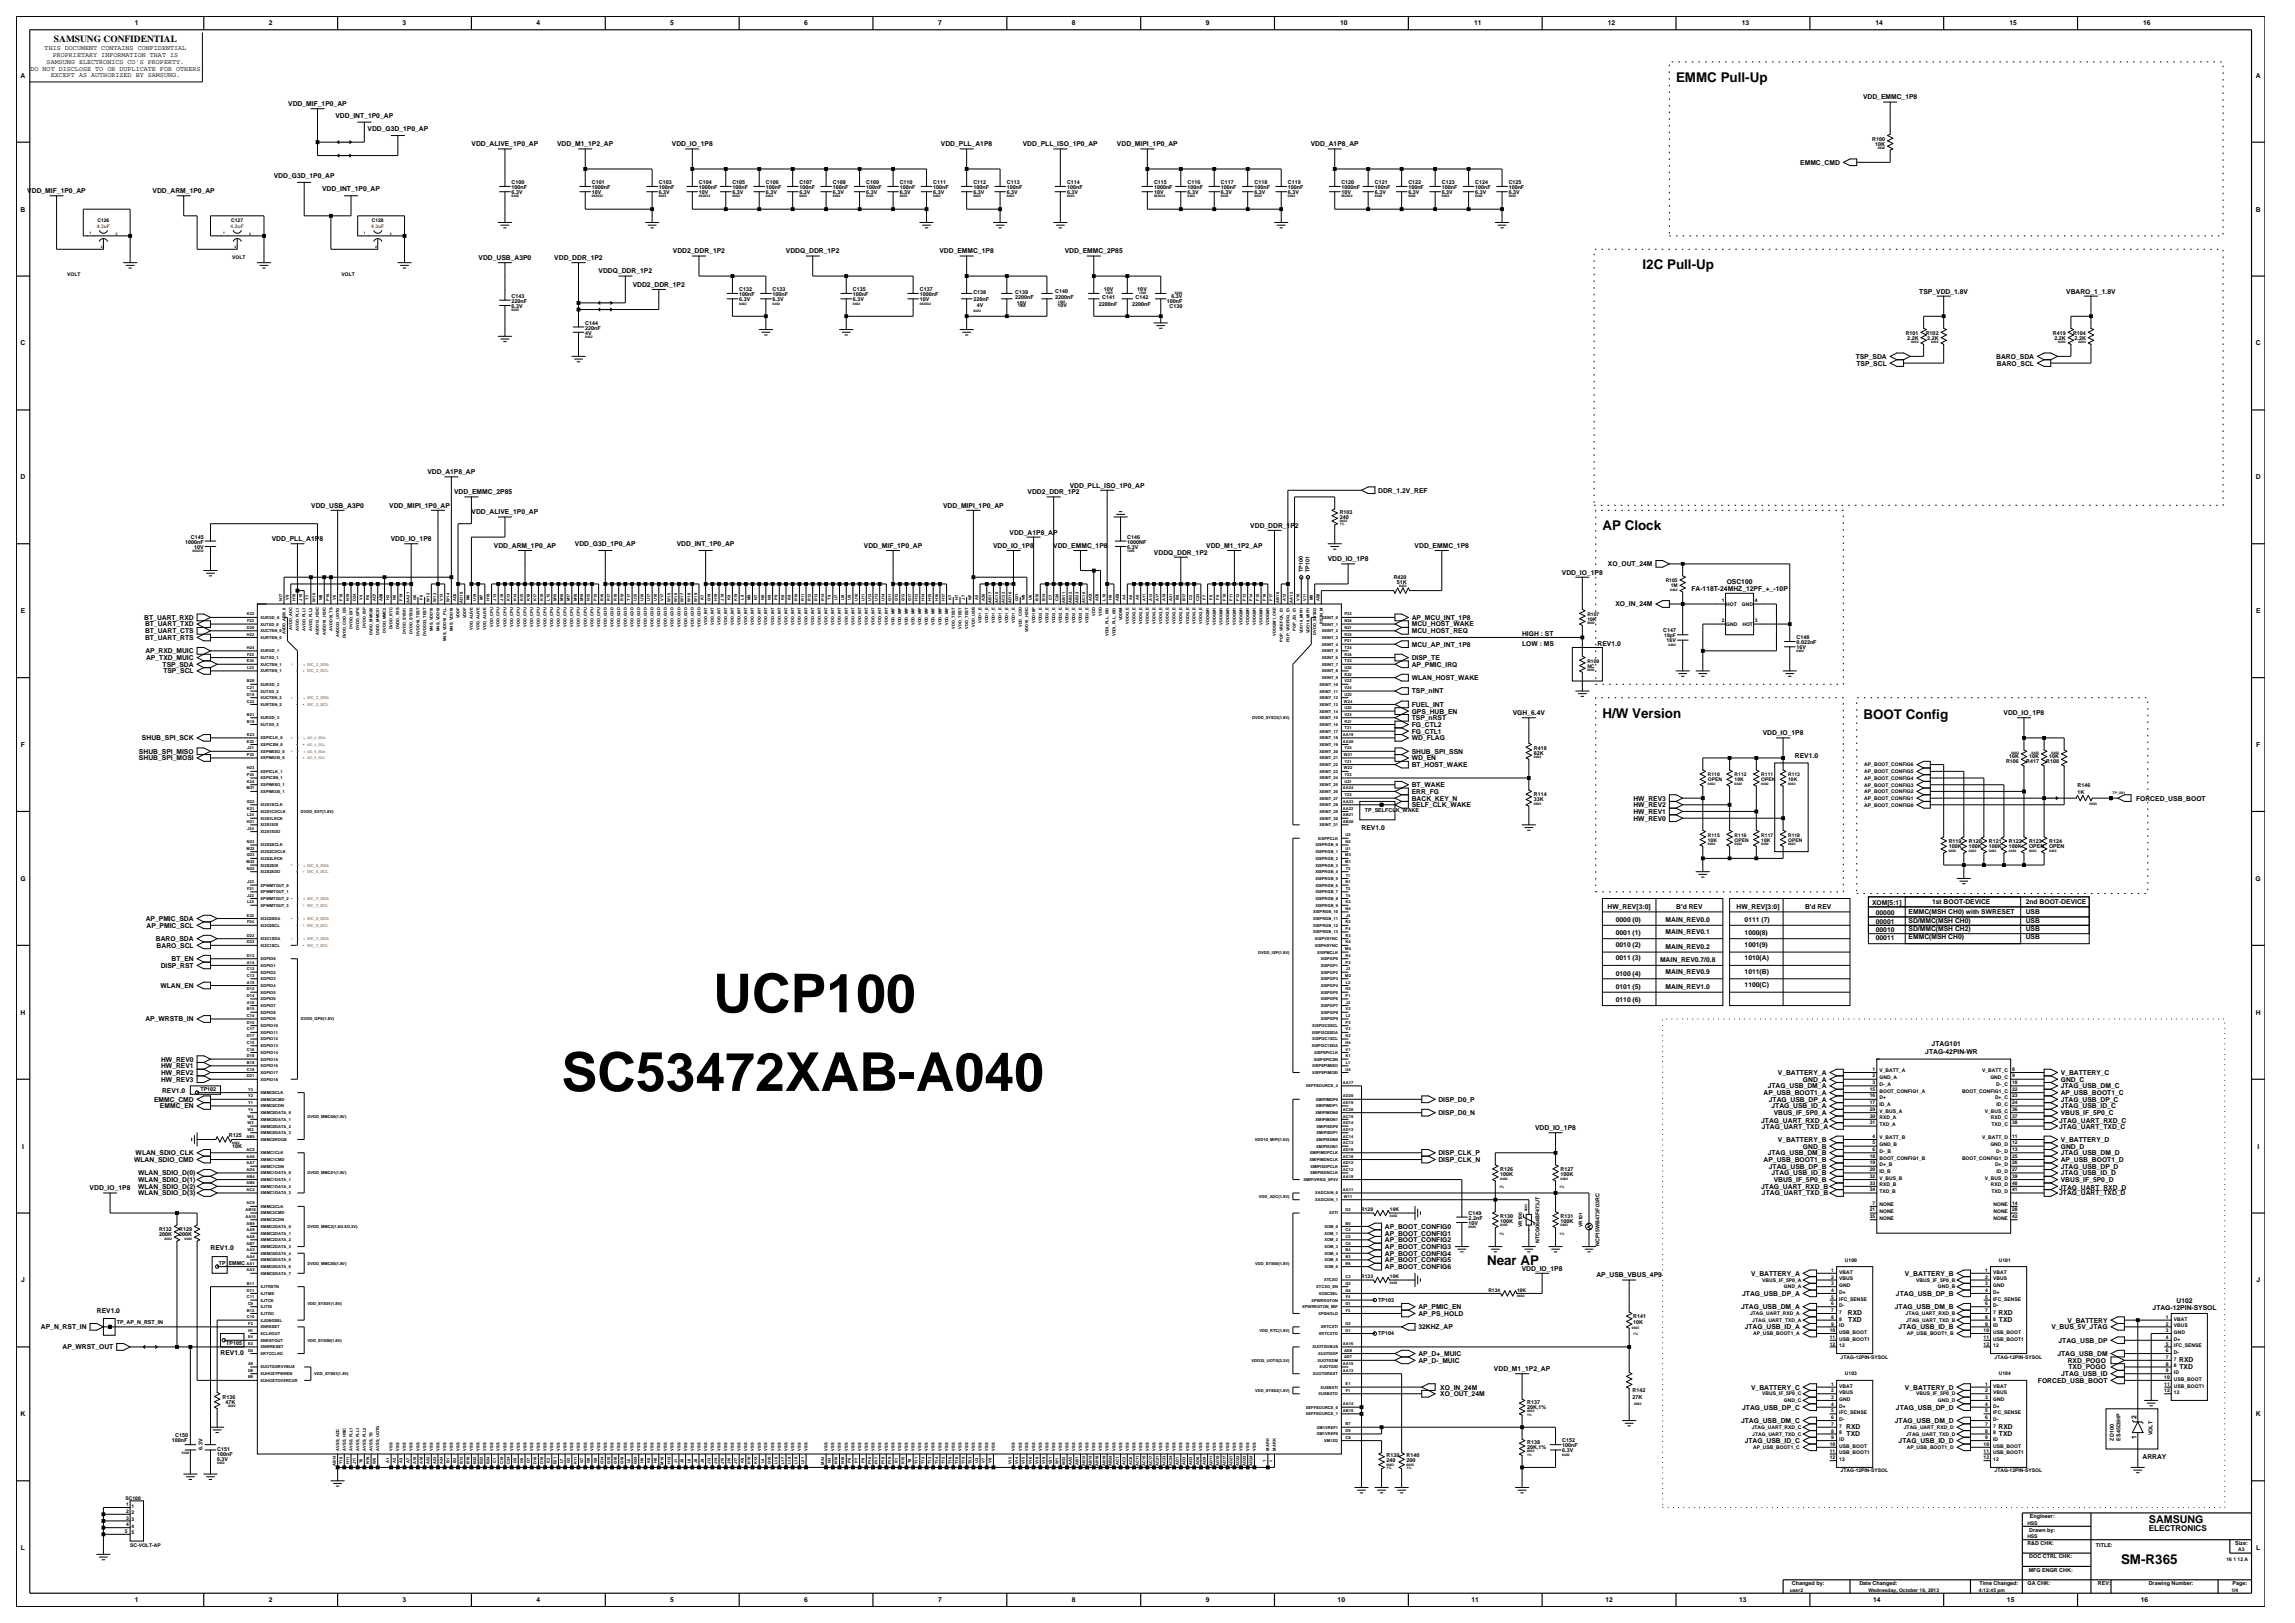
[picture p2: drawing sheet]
<svg xmlns="http://www.w3.org/2000/svg" width="420mm" height="297mm" viewBox="0 0 420 297" stroke-linecap="round" stroke-linejoin="round" font-family="sans-serif">
<defs><g id="words">
<g font-size="9.8">
<text x="130.5" y="185.2">UCP100</text>
<text x="102.7" y="199.6">SC53472XAB-A040</text>
</g>
<g font-size="2.5">
<text x="306.7" y="15">EMMC Pull-Up</text>
<text x="300.6" y="49.3">I2C Pull-Up</text>
<text x="293.2" y="97">AP Clock</text>
<text x="293.2" y="131.3">H/W Version</text>
<text x="341" y="131.7">BOOT Config</text>
<text x="272.1" y="231.5">Near AP</text>
<text x="388.2" y="286.3">SM-R365</text>
</g>
<text font-size="2" x="393.3" y="278.8">SAMSUNG</text>
<text font-size="1.7" x="9.9" y="7.7">SAMSUNG CONFIDENTIAL</text>
<text font-size="1.5" x="393.3" y="280.1">ELECTRONICS</text>
<g font-size="1.2">
<text x="24.7" y="4.7">1</text>
<text x="49.2" y="4.7">2</text>
<text x="73.7" y="4.7">3</text>
<text x="98.2" y="4.7">4</text>
<text x="122.7" y="4.7">5</text>
<text x="147.2" y="4.7">6</text>
<text x="171.7" y="4.7">7</text>
<text x="196.2" y="4.7">8</text>
<text x="220.7" y="4.7">9</text>
<text x="245.3" y="4.7">10</text>
<text x="269.8" y="4.7">11</text>
<text x="294.3" y="4.7">12</text>
<text x="318.7" y="4.7">13</text>
<text x="343.2" y="4.7">14</text>
<text x="367.7" y="4.7">15</text>
<text x="392.2" y="4.7">16</text>
<text x="8.2" y="9.2">THIS DOCUMENT CONTAINS CONFIDENTIAL</text>
<text x="8.5" y="11.7">SAMSUNG ELECTRONICS CO'S PROPERTY.</text>
<text x="9.6" y="10.5">PROPRIETARY INFORMATION THAT IS</text>
<text x="3.8" y="14.2">A</text>
<text x="5.6" y="12.9">DO NOT DISCLOSE TO OR DUPLICATE FOR OTHERS</text>
<text x="9.3" y="14.1">EXCEPT AS AUTHORIZED BY SAMSUNG.</text>
<text x="412.8" y="14.2">A</text>
<text x="52.8" y="19.4">VDD_MIF_1P0_AP</text>
<text x="61.4" y="21.6">VDD_INT_1P0_AP</text>
<text x="340.9" y="18.2">VDD_EMMC_1P8</text>
<text x="67.3" y="24">VDD_G3D_1P0_AP</text>
<text x="86.3" y="26.8">VDD_ALIVE_1P0_AP</text>
<text x="102" y="26.8">VDD_M1_1P2_AP</text>
<text x="123" y="26.8">VDD_IO_1P8</text>
<text x="172.2" y="26.8">VDD_PLL_A1P8</text>
<text x="187.2" y="26.8">VDD_PLL_ISO_1P0_AP</text>
<text x="204.4" y="26.8">VDD_MIPI_1P0_AP</text>
<text x="239.9" y="26.8">VDD_A1P8_AP</text>
<text x="5" y="35.4">VDD_MIF_1P0_AP</text>
<text x="27.9" y="35.4">VDD_ARM_1P0_AP</text>
<text x="50.1" y="32.6">VDD_G3D_1P0_AP</text>
<text x="59" y="35">VDD_INT_1P0_AP</text>
<text x="329.5" y="30.1">EMMC_CMD</text>
<text x="3.8" y="38.7">B</text>
<text x="412.8" y="38.7">B</text>
<text x="87.6" y="47.6">VDD_USB_A3P0</text>
<text x="101.4" y="47.6">VDD_DDR_1P2</text>
<text x="123.1" y="46.4">VDD2_DDR_1P2</text>
<text x="143.8" y="46.4">VDDQ_DDR_1P2</text>
<text x="171.9" y="46.4">VDD_EMMC_1P8</text>
<text x="194.8" y="46.4">VDD_EMMC_2P85</text>
<text x="109.5" y="50">VDDQ_DDR_1P2</text>
<text x="115.8" y="52.5">VDD2_DDR_1P2</text>
<text x="351.2" y="53.7">TSP_VDD_1.8V</text>
<text x="378.1" y="53.7">VBARO_1_1.8V</text>
<text x="3.8" y="63.2">C</text>
<text x="339.6" y="65.7">TSP_SDA</text>
<text x="365.3" y="65.7">BARO_SDA</text>
<text x="412.8" y="63.2">C</text>
<text x="339.7" y="66.9">TSP_SCL</text>
<text x="365.5" y="66.9">BARO_SCL</text>
<text x="3.8" y="87.7">D</text>
<text x="78.2" y="86.8">VDD_A1P8_AP</text>
<text x="195.8" y="89.2">VDD_PLL_ISO_1P0_AP</text>
<text x="412.8" y="87.7">D</text>
<text x="57" y="92.9">VDD_USB_A3P0</text>
<text x="71.2" y="92.9">VDD_MIPI_1P0_AP</text>
<text x="83.1" y="90.5">VDD_EMMC_2P85</text>
<text x="86.3" y="94.1">VDD_ALIVE_1P0_AP</text>
<text x="172.6" y="92.9">VDD_MIPI_1P0_AP</text>
<text x="188.1" y="90.5">VDD2_DDR_1P2</text>
<text x="252.2" y="90.2">DDR_1.2V_REF</text>
<text x="49.7" y="99">VDD_PLL_A1P8</text>
<text x="71.5" y="99">VDD_IO_1P8</text>
<text x="90.4" y="100.3">VDD_ARM_1P0_AP</text>
<text x="105.2" y="99.9">VDD_G3D_1P0_AP</text>
<text x="123.9" y="99.9">VDD_INT_1P0_AP</text>
<text x="158.1" y="100.3">VDD_MIF_1P0_AP</text>
<text x="181.7" y="100.3">VDD_IO_1P8</text>
<text x="184.8" y="97.8">VDD_A1P8_AP</text>
<text x="192.8" y="100.3">VDD_EMMC_1P8</text>
<text x="211.2" y="101.5">VDDQ_DDR_1P2</text>
<text x="220.8" y="100.3">VDD_M1_1P2_AP</text>
<text x="228.8" y="96.6">VDD_DDR_1P2</text>
<text x="258.9" y="100.3">VDD_EMMC_1P8</text>
<text x="243" y="102.7">VDD_IO_1P8</text>
<text x="285.8" y="105.1">VDD_IO_1P8</text>
<text x="294.3" y="103.6">XO_OUT_24M</text>
<text x="316" y="106.9">OSC100</text>
<text x="3.8" y="112.2">E</text>
<text x="26.4" y="113.4">BT_UART_RXD</text>
<text x="258.4" y="113.4">AP_MCU_INT_1P8</text>
<text x="295.6" y="111">XO_IN_24M</text>
<text x="309.5" y="108.1">FA-118T-24MHZ_12PF_+_-10P</text>
<text x="412.9" y="112.2">E</text>
<text x="26.5" y="114.6">BT_UART_TXD</text>
<text x="26.5" y="115.9">BT_UART_CTS</text>
<text x="26.5" y="117.1">BT_UART_RTS</text>
<text x="26.6" y="119.5">AP_RXD_MUIC</text>
<text x="258.4" y="114.6">MCU_HOST_WAKE</text>
<text x="258.4" y="118.3">MCU_AP_INT_1P8</text>
<text x="258.4" y="115.9">MCU_HOST_REQ</text>
<text x="278.6" y="118.2">LOW : MS</text>
<text x="278.6" y="116.3">HIGH : ST</text>
<text x="292.4" y="118.2">REV1.0</text>
<text x="26.7" y="120.8">AP_TXD_MUIC</text>
<text x="29.8" y="122">TSP_SDA</text>
<text x="29.9" y="123.2">TSP_SCL</text>
<text x="258.4" y="124.4">WLAN_HOST_WAKE</text>
<text x="258.4" y="122">AP_PMIC_IRQ</text>
<text x="258.4" y="120.8">DISP_TE</text>
<text x="258.4" y="130.6">GPS_HUB_EN</text>
<text x="258.4" y="131.8">TSP_nRST</text>
<text x="258.4" y="126.9">TSP_nINT</text>
<text x="258.4" y="129.3">FUEL_INT</text>
<text x="276.8" y="130.9">VGH_6.4V</text>
<text x="366.7" y="130.9">VDD_IO_1P8</text>
<text x="3.8" y="136.7">F</text>
<text x="25.4" y="137.9">SHUB_SPI_MISO</text>
<text x="26" y="135.5">SHUB_SPI_SCK</text>
<text x="258.4" y="133">FG_CTL2</text>
<text x="258.4" y="134.2">FG_CTL1</text>
<text x="258.4" y="135.5">WD_FLAG</text>
<text x="258.4" y="137.9">SHUB_SPI_SSN</text>
<text x="322.6" y="134.6">VDD_IO_1P8</text>
<text x="412.9" y="136.7">F</text>
<text x="25.4" y="139.1">SHUB_SPI_MOSI</text>
<text x="258.4" y="139.1">WD_EN</text>
<text x="258.4" y="140.4">BT_HOST_WAKE</text>
<text x="328.5" y="138.7">REV1.0</text>
<text x="258.4" y="146.5">BACK_KEY_N</text>
<text x="258.4" y="145.3">ERR_FG</text>
<text x="258.4" y="147.7">SELF_CLK_WAKE</text>
<text x="258.4" y="144">BT_WAKE</text>
<text x="298.9" y="147.7">HW_REV2</text>
<text x="298.9" y="148.9">HW_REV1</text>
<text x="298.9" y="146.5">HW_REV3</text>
<text x="390.9" y="146.5">FORCED_USB_BOOT</text>
<text x="249.2" y="151.9">REV1.0</text>
<text x="298.9" y="150.2">HW_REV0</text>
<text x="3.7" y="161.2">G</text>
<text x="412.8" y="161.2">G</text>
<text x="294.2" y="166.2">HW_REV[3:0]</text>
<text x="306.8" y="166.2">B'd REV</text>
<text x="317.8" y="166.2">HW_REV[3:0]</text>
<text x="330.3" y="166.2">B'd REV</text>
<text x="342.6" y="165.6">XOM[5:1]</text>
<text x="343.3" y="167.5">00000</text>
<text x="349.3" y="167.3">EMMC(MSH CH0) with SWRESET</text>
<text x="353.6" y="165.5">1st BOOT-DEVICE</text>
<text x="370.7" y="167.3">USB</text>
<text x="370.7" y="165.5">2nd BOOT-DEVICE</text>
<text x="26.7" y="168.5">AP_PMIC_SDA</text>
<text x="26.8" y="169.8">AP_PMIC_SCL</text>
<text x="28.5" y="172.2">BARO_SDA</text>
<text x="28.7" y="173.4">BARO_SCL</text>
<text x="295.7" y="168.7">0000 (0)</text>
<text x="295.7" y="171.2">0001 (1)</text>
<text x="295.7" y="173.3">0010 (2)</text>
<text x="304.8" y="168.7">MAIN_REV0.0</text>
<text x="304.8" y="173.6">MAIN_REV0.2</text>
<text x="304.8" y="170.9">MAIN_REV0.1</text>
<text x="319.3" y="171.2">1000(8)</text>
<text x="319.3" y="168.7">0111 (7)</text>
<text x="319.3" y="173.3">1001(9)</text>
<text x="343.3" y="172.1">00011</text>
<text x="343.3" y="170.5">00010</text>
<text x="343.3" y="169">00001</text>
<text x="349.3" y="171.9">EMMC(MSH CH0)</text>
<text x="349.3" y="168.8">SD/MMC(MSH CH0)</text>
<text x="349.3" y="170.4">SD/MMC(MSH CH2)</text>
<text x="370.7" y="168.8">USB</text>
<text x="370.7" y="171.9">USB</text>
<text x="370.7" y="170.4">USB</text>
<text x="29.4" y="177.1">DISP_RST</text>
<text x="31.4" y="175.9">BT_EN</text>
<text x="295.7" y="178.5">0100 (4)</text>
<text x="295.7" y="175.7">0011 (3)</text>
<text x="303.8" y="176.1">MAIN_REV0.7/0.8</text>
<text x="304.8" y="178.2">MAIN_REV0.9</text>
<text x="319.3" y="175.7">1010(A)</text>
<text x="319.3" y="178.2">1011(B)</text>
<text x="3.8" y="185.7">H</text>
<text x="29.3" y="180.8">WLAN_EN</text>
<text x="295.7" y="180.9">0101 (5)</text>
<text x="295.7" y="183.4">0110 (6)</text>
<text x="304.8" y="180.9">MAIN_REV1.0</text>
<text x="319.3" y="180.6">1100(C)</text>
<text x="412.8" y="185.7">H</text>
<text x="26.6" y="186.9">AP_WRSTB_IN</text>
<text x="353.5" y="191.4">JTAG101</text>
<text x="29.5" y="194.2">HW_REV0</text>
<text x="29.5" y="195.5">HW_REV1</text>
<text x="29.5" y="196.7">HW_REV2</text>
<text x="29.5" y="197.9">HW_REV3</text>
<text x="325.4" y="196.7">V_BATTERY_A</text>
<text x="330" y="197.9">GND_A</text>
<text x="352.3" y="192.9">JTAG-42PIN-WR</text>
<text x="377.1" y="196.7">V_BATTERY_C</text>
<text x="377.1" y="197.9">GND_C</text>
<text x="28.2" y="201.6">EMMC_CMD</text>
<text x="29.3" y="202.8">EMMC_EN</text>
<text x="29.7" y="199.9">REV1.0</text>
<text x="263.2" y="201.6">DISP_D0_P</text>
<text x="322.7" y="200.4">AP_USB_BOOT1_A</text>
<text x="323.5" y="199.1">JTAG_USB_DM_A</text>
<text x="323.7" y="201.6">JTAG_USB_DP_A</text>
<text x="324.2" y="202.8">JTAG_USB_ID_A</text>
<text x="377.1" y="200.4">AP_USB_BOOT1_C</text>
<text x="377.1" y="201.6">JTAG_USB_DP_C</text>
<text x="377.1" y="202.8">JTAG_USB_ID_C</text>
<text x="377.1" y="199.1">JTAG_USB_DM_C</text>
<text x="263.2" y="204">DISP_D0_N</text>
<text x="280.9" y="206.8">VDD_IO_1P8</text>
<text x="322.3" y="205.4">JTAG_UART_RXD_A</text>
<text x="322.4" y="206.5">JTAG_UART_TXD_A</text>
<text x="324.6" y="204">VBUS_IF_5P0_A</text>
<text x="325.4" y="209">V_BATTERY_B</text>
<text x="376.8" y="206.5">JTAG_UART_TXD_C</text>
<text x="376.8" y="205.4">JTAG_UART_RXD_C</text>
<text x="377.1" y="209">V_BATTERY_D</text>
<text x="377.1" y="204">VBUS_IF_5P0_C</text>
<text x="4" y="210.2">I</text>
<text x="24.5" y="212.6">WLAN_SDIO_CMD</text>
<text x="24.8" y="211.4">WLAN_SDIO_CLK</text>
<text x="25.3" y="215.1">WLAN_SDIO_D(0)</text>
<text x="263.2" y="212.6">DISP_CLK_N</text>
<text x="263.2" y="211.4">DISP_CLK_P</text>
<text x="322.7" y="212.6">AP_USB_BOOT1_B</text>
<text x="323.5" y="211.4">JTAG_USB_DM_B</text>
<text x="323.7" y="213.8">JTAG_USB_DP_B</text>
<text x="324.2" y="215.1">JTAG_USB_ID_B</text>
<text x="330" y="210.2">GND_B</text>
<text x="377.1" y="211.4">JTAG_USB_DM_D</text>
<text x="377.1" y="210.2">GND_D</text>
<text x="377.1" y="212.6">AP_USB_BOOT1_D</text>
<text x="377.1" y="213.8">JTAG_USB_DP_D</text>
<text x="377.1" y="215.1">JTAG_USB_ID_D</text>
<text x="413.1" y="210.2">I</text>
<text x="16.4" y="217.8">VDD_IO_1P8</text>
<text x="25.3" y="216.3">WLAN_SDIO_D(1)</text>
<text x="25.3" y="217.5">WLAN_SDIO_D(2)</text>
<text x="25.3" y="218.7">WLAN_SDIO_D(3)</text>
<text x="322.3" y="217.7">JTAG_UART_RXD_B</text>
<text x="322.4" y="218.7">JTAG_UART_TXD_B</text>
<text x="324.6" y="216.3">VBUS_IF_5P0_B</text>
<text x="376.8" y="218.7">JTAG_UART_TXD_D</text>
<text x="376.8" y="217.7">JTAG_UART_RXD_D</text>
<text x="377.1" y="216.3">VBUS_IF_5P0_D</text>
<text x="253.5" y="224.9">AP_BOOT_CONFIG0</text>
<text x="253.5" y="226.1">AP_BOOT_CONFIG1</text>
<text x="253.5" y="227.3">AP_BOOT_CONFIG2</text>
<text x="38.5" y="228.7">REV1.0</text>
<text x="253.5" y="228.5">AP_BOOT_CONFIG3</text>
<text x="253.5" y="229.8">AP_BOOT_CONFIG4</text>
<text x="253.5" y="231">AP_BOOT_CONFIG5</text>
<text x="253.5" y="232.2">AP_BOOT_CONFIG6</text>
<text x="278.5" y="232.5">VDD_IO_1P8</text>
<text x="292.1" y="233.8">AP_USB_VBUS_4P9</text>
<text x="320.5" y="233.4">V_BATTERY_A</text>
<text x="348.6" y="233.4">V_BATTERY_B</text>
<text x="3.9" y="234.7">J</text>
<text x="259.6" y="239.6">AP_PMIC_EN</text>
<text x="318.6" y="239.6">JTAG_USB_DM_A</text>
<text x="318.8" y="237.1">JTAG_USB_DP_A</text>
<text x="346.8" y="239.6">JTAG_USB_DM_B</text>
<text x="347" y="237.1">JTAG_USB_DP_B</text>
<text x="393.9" y="239.7">JTAG-12PIN-SYSOL</text>
<text x="398.3" y="238.5">U102</text>
<text x="412.9" y="234.7">J</text>
<text x="7.5" y="243.2">AP_N_RST_IN</text>
<text x="17.7" y="240.3">REV1.0</text>
<text x="259.6" y="243.2">32KHZ_AP</text>
<text x="259.6" y="240.8">AP_PS_HOLD</text>
<text x="319.3" y="243.2">JTAG_USB_ID_A</text>
<text x="338.2" y="240.6">RXD</text>
<text x="338.2" y="241.9">TXD</text>
<text x="347.5" y="243.2">JTAG_USB_ID_B</text>
<text x="365.7" y="240.6">RXD</text>
<text x="365.8" y="241.9">TXD</text>
<text x="375.4" y="243.2">V_BUS_5V_JTAG</text>
<text x="376.7" y="245.7">JTAG_USB_DP</text>
<text x="378.4" y="242">V_BATTERY</text>
<text x="11.4" y="246.9">AP_WRST_OUT</text>
<text x="40.4" y="248">REV1.0</text>
<text x="259.6" y="248.1">AP_D+_MUIC</text>
<text x="259.6" y="249.4">AP_D-_MUIC</text>
<text x="273.4" y="250.9">VDD_M1_1P2_AP</text>
<text x="376.5" y="248.1">JTAG_USB_DM</text>
<text x="377.2" y="251.8">JTAG_USB_ID</text>
<text x="378.4" y="249.4">RXD_POGO</text>
<text x="378.5" y="250.6">TXD_POGO</text>
<text x="398.8" y="249.2">RXD</text>
<text x="398.9" y="250.5">TXD</text>
<text x="263.6" y="255.5">XO_OUT_24M</text>
<text x="263.6" y="254.3">XO_IN_24M</text>
<text x="318.8" y="257.9">JTAG_USB_DP_C</text>
<text x="320.5" y="254.3">V_BATTERY_C</text>
<text x="347" y="257.9">JTAG_USB_DP_D</text>
<text x="348.6" y="254.3">V_BATTERY_D</text>
<text x="372.9" y="253">FORCED_USB_BOOT</text>
<text x="3.8" y="259.2">K</text>
<text x="318.6" y="260.4">JTAG_USB_DM_C</text>
<text x="337.9" y="261.5">RXD</text>
<text x="337.9" y="262.7">TXD</text>
<text x="346.8" y="260.4">JTAG_USB_DM_D</text>
<text x="365.7" y="261.5">RXD</text>
<text x="365.8" y="262.7">TXD</text>
<text x="391" y="263.4" transform="rotate(-90 391 263.4)">1</text>
<text x="391" y="259.6" transform="rotate(-90 391 259.6)">2</text>
<text x="412.8" y="259.2">K</text>
<text x="319.3" y="264.1">JTAG_USB_ID_C</text>
<text x="347.5" y="264.1">JTAG_USB_ID_D</text>
<text x="392.1" y="267">ARRAY</text>
<text x="3.8" y="283.7">L</text>
<text x="412.9" y="283.7">L</text>
<text x="24.7" y="293.2">1</text>
<text x="49.2" y="293.2">2</text>
<text x="73.7" y="293.2">3</text>
<text x="98.2" y="293.2">4</text>
<text x="122.7" y="293.2">5</text>
<text x="147.2" y="293.2">6</text>
<text x="171.7" y="293.2">7</text>
<text x="196.2" y="293.2">8</text>
<text x="220.7" y="293.2">9</text>
<text x="244.8" y="293.2">10</text>
<text x="269.3" y="293.2">11</text>
<text x="293.8" y="293.2">12</text>
<text x="318.3" y="293.2">13</text>
<text x="342.8" y="293.2">14</text>
<text x="367.3" y="293.2">15</text>
<text x="391.8" y="293.2">16</text>
</g>
<g font-size="1">
<text x="342.6" y="25.7">R100</text>
<text x="343.2" y="26.6">10K</text>
<text x="93.6" y="35.5">6.3V</text>
<text x="93.6" y="34.6">100nF</text>
<text x="93.6" y="33.7">C100</text>
<text x="108.3" y="35.5">10V</text>
<text x="108.3" y="33.7">C101</text>
<text x="108.3" y="34.6">1000nF</text>
<text x="120.6" y="34.6">100nF</text>
<text x="120.6" y="35.5">6.3V</text>
<text x="120.6" y="33.7">C103</text>
<text x="127.9" y="35.5">10V</text>
<text x="127.9" y="33.7">C104</text>
<text x="127.9" y="34.6">1000nF</text>
<text x="134" y="35.5">6.3V</text>
<text x="134" y="33.7">C105</text>
<text x="134" y="34.6">100nF</text>
<text x="140.2" y="33.7">C106</text>
<text x="140.2" y="35.5">6.3V</text>
<text x="140.2" y="34.6">100nF</text>
<text x="146.3" y="33.7">C107</text>
<text x="146.3" y="35.5">6.3V</text>
<text x="146.3" y="34.6">100nF</text>
<text x="152.4" y="34.6">100nF</text>
<text x="152.4" y="35.5">6.3V</text>
<text x="152.4" y="33.7">C108</text>
<text x="158.5" y="33.7">C109</text>
<text x="158.5" y="35.5">6.3V</text>
<text x="158.5" y="34.6">100nF</text>
<text x="164.7" y="35.5">6.3V</text>
<text x="164.7" y="34.6">100nF</text>
<text x="164.7" y="33.7">C110</text>
<text x="170.8" y="34.6">100nF</text>
<text x="170.8" y="35.5">6.3V</text>
<text x="170.8" y="33.7">C111</text>
<text x="178.1" y="33.7">C112</text>
<text x="178.1" y="34.6">100nF</text>
<text x="178.1" y="35.5">6.3V</text>
<text x="184.3" y="33.7">C113</text>
<text x="184.3" y="35.5">6.3V</text>
<text x="184.3" y="34.6">100nF</text>
<text x="195.3" y="33.7">C114</text>
<text x="195.3" y="35.5">6.3V</text>
<text x="195.3" y="34.6">100nF</text>
<text x="211.2" y="35.5">10V</text>
<text x="211.2" y="34.6">1000nF</text>
<text x="211.2" y="33.7">C115</text>
<text x="217.3" y="34.6">100nF</text>
<text x="217.3" y="35.5">6.3V</text>
<text x="217.3" y="33.7">C116</text>
<text x="223.4" y="33.7">C117</text>
<text x="223.4" y="34.6">100nF</text>
<text x="223.4" y="35.5">6.3V</text>
<text x="229.6" y="34.6">100nF</text>
<text x="229.6" y="35.5">6.3V</text>
<text x="229.6" y="33.7">C118</text>
<text x="235.7" y="34.6">100nF</text>
<text x="235.7" y="33.7">C119</text>
<text x="235.7" y="35.5">6.3V</text>
<text x="245.5" y="34.6">1000nF</text>
<text x="245.5" y="33.7">C120</text>
<text x="245.5" y="35.5">10V</text>
<text x="251.6" y="33.7">C121</text>
<text x="251.6" y="34.6">100nF</text>
<text x="251.6" y="35.5">6.3V</text>
<text x="257.7" y="33.7">C122</text>
<text x="257.7" y="35.5">6.3V</text>
<text x="257.7" y="34.6">100nF</text>
<text x="263.9" y="33.7">C123</text>
<text x="263.9" y="35.5">6.3V</text>
<text x="263.9" y="34.6">100nF</text>
<text x="270" y="34.6">100nF</text>
<text x="270" y="35.5">6.3V</text>
<text x="270" y="33.7">C124</text>
<text x="276.1" y="35.5">6.3V</text>
<text x="276.1" y="34.6">100nF</text>
<text x="276.1" y="33.7">C125</text>
<text x="135.3" y="53.3">C132</text>
<text x="141.4" y="53.3">C133</text>
<text x="156.1" y="53.3">C135</text>
<text x="168.3" y="53.3">C137</text>
<text x="178.1" y="53.9">C138</text>
<text x="185.8" y="53.9">C139</text>
<text x="193.1" y="53.6">C140</text>
<text x="202" y="53.3">10V</text>
<text x="208.1" y="53.3">10V</text>
<text x="93.6" y="54.5">C143</text>
<text x="93.6" y="56.3">6.3V</text>
<text x="93.6" y="55.4">220nF</text>
<text x="107.1" y="59.4">C144</text>
<text x="135.3" y="54.2">100nF</text>
<text x="135.3" y="55.1">6.3V</text>
<text x="141.4" y="55.1">6.3V</text>
<text x="141.4" y="54.2">100nF</text>
<text x="156.1" y="55.1">6.3V</text>
<text x="156.1" y="54.2">100nF</text>
<text x="168.3" y="55.1">10V</text>
<text x="168.3" y="54.2">1000nF</text>
<text x="178.1" y="55.1">220nF</text>
<text x="178.8" y="56.1">4V</text>
<text x="185.8" y="54.8">2200nF</text>
<text x="186.1" y="55.7">10V</text>
<text x="193.1" y="54.8">2200nF</text>
<text x="193.5" y="56.1">10V</text>
<text x="201.1" y="56">2200nF</text>
<text x="201.7" y="54.8">C141</text>
<text x="207.2" y="56">2200nF</text>
<text x="207.8" y="54.8">C142</text>
<text x="213.5" y="55.5">100nF</text>
<text x="214" y="56.4">C130</text>
<text x="214.4" y="54.6">6.3V</text>
<text x="107.1" y="60.3">220nF</text>
<text x="107.1" y="61.2">4V</text>
<text x="348.8" y="61.2">R101</text>
<text x="349" y="62.2">2.2K</text>
<text x="352.4" y="61.2">R102</text>
<text x="352.7" y="62.2">2.2K</text>
<text x="375.7" y="61.2">R419</text>
<text x="376" y="62.2">2.2K</text>
<text x="379.4" y="61.2">R104</text>
<text x="379.7" y="62.2">2.2K</text>
<text x="245.2" y="94.9">240</text>
<text x="245.2" y="94">R103</text>
<text x="33.9" y="99.5">1000nF</text>
<text x="34.9" y="98.6">C145</text>
<text x="35.5" y="100.4">10V</text>
<text x="206.3" y="98.6">C146</text>
<text x="206.3" y="99.5">1000NF</text>
<text x="206.3" y="100.4">6.3V</text>
<text x="238.4" y="104.7" transform="rotate(-90 238.4 104.7)">TP100</text>
<text x="239.7" y="104.7" transform="rotate(-90 239.7 104.7)">TP101</text>
<text x="255.1" y="105.9">R420</text>
<text x="255.6" y="106.9">51K</text>
<text x="304.4" y="115.7">C147</text>
<text x="305" y="117.6">16V</text>
<text x="328.8" y="117">C148</text>
<text x="328.8" y="118.8">16V</text>
<text x="328.8" y="117.9">0.022nF</text>
<text x="280.7" y="137.2">R418</text>
<text x="280.7" y="138.1">82K</text>
<text x="367.1" y="139.7">R106</text>
<text x="367.7" y="138.8">10K</text>
<text x="370.8" y="139.7">R417</text>
<text x="371.4" y="138.8">10K</text>
<text x="374.5" y="139.7">R108</text>
<text x="375" y="138.8">10K</text>
<text x="249.8" y="148.5">TP_SELFCLK_WAKE</text>
<text x="280.7" y="145.7">R114</text>
<text x="280.7" y="146.6">33K</text>
<text x="380.2" y="144.1">R146</text>
<text x="380.2" y="145.3">1K</text>
<text x="356.6" y="155.2">100K</text>
<text x="356.6" y="154.3">R119</text>
<text x="360.3" y="154.3">R120</text>
<text x="360.3" y="155.2">100K</text>
<text x="364" y="155.2">100K</text>
<text x="364" y="154.3">R121</text>
<text x="367.6" y="155.2">100K</text>
<text x="367.6" y="154.3">R122</text>
<text x="371.3" y="154.3">R123</text>
<text x="371.3" y="155.2">OPEN</text>
<text x="375" y="155.2">OPEN</text>
<text x="375" y="154.3">R124</text>
<text x="36.7" y="199.6">TP102</text>
<text x="41.9" y="208">R125</text>
<text x="42.5" y="210.1">10K</text>
<text x="274.6" y="215.2">100K</text>
<text x="274.6" y="214.3">R126</text>
<text x="285.6" y="215.2">100K</text>
<text x="285.6" y="214.3">R127</text>
<text x="29.1" y="226.3">200K</text>
<text x="29.1" y="225.3">R132</text>
<text x="32.8" y="225.3">R129</text>
<text x="32.8" y="226.3">200K</text>
<text x="268.8" y="224.1">10V</text>
<text x="268.8" y="222.3">C149</text>
<text x="268.8" y="223.2">2.2nF</text>
<text x="274.6" y="223.8">100K</text>
<text x="274.6" y="222.9">R130</text>
<text x="281.7" y="227.5" transform="rotate(-90 281.7 227.5)">NTCG064BF473JT</text>
<text x="285.6" y="223.8">100K</text>
<text x="285.6" y="222.9">R131</text>
<text x="40" y="231.5">TP_EMMC</text>
<text x="292.7" y="228" transform="rotate(-90 292.7 228)">NCP15WB473F03RC</text>
<text x="252.2" y="238.2">TP103</text>
<text x="21.4" y="242.2">TP_AP_N_RST_IN</text>
<text x="252.2" y="244.3">TP104</text>
<text x="298.9" y="241.1">R141</text>
<text x="298.9" y="242.3">10K</text>
<text x="41.4" y="246">TP105</text>
<text x="40.7" y="256">R136</text>
<text x="41.3" y="256.9">47K</text>
<text x="279.5" y="257.8">20K,1%</text>
<text x="279.5" y="256.9">R137</text>
<text x="298.8" y="256">27K</text>
<text x="298.8" y="254.7">R142</text>
<text x="31.5" y="263.9">100nF</text>
<text x="32.1" y="263">C150</text>
<text x="285.9" y="263.9">C152</text>
<text x="386.8" y="263.6" transform="rotate(-90 386.8 263.6)">ZD100</text>
<text x="388" y="263.6" transform="rotate(-90 388 263.6)">ES45D3HP</text>
<text x="393.9" y="262.6" transform="rotate(-90 393.9 262.6)">VOLT</text>
<text x="37" y="265.3" transform="rotate(-90 37 265.3)">6.3V</text>
<text x="39.7" y="266.4">100nF</text>
<text x="39.7" y="265.4">C151</text>
<text x="39.7" y="267.3">6.3V</text>
<text x="253.8" y="266.7">R139</text>
<text x="253.8" y="267.6">240</text>
<text x="257.4" y="266.7">R140</text>
<text x="257.4" y="267.6">200</text>
<text x="279.5" y="264.2">R138</text>
<text x="279.5" y="265.1">20K,1%</text>
<text x="285.9" y="265.8">6.3V</text>
<text x="285.9" y="264.8">100nF</text>
<text x="371.4" y="280.2">Drawn by:</text>
<text x="371.5" y="277.8">Engineer:</text>
<text x="371" y="282.7">R&amp;D CHK:</text>
<text x="371.3" y="287.6">MFG ENGR CHK:</text>
<text x="371.4" y="285.2">DOC CTRL CHK:</text>
<text x="383.6" y="283">TITLE:</text>
<text x="409.1" y="282.7">Size:</text>
<text x="327.9" y="290.1">Changed by:</text>
<text x="340.3" y="290.1">Date Changed:</text>
<text x="362.2" y="290.1">Time Changed:</text>
<text x="371.1" y="290.1">QA CHK:</text>
<text x="383.9" y="290.1">REV:</text>
<text x="393.2" y="290.1">Drawing Number:</text>
<text x="408.6" y="290.1">Page:</text>
</g>
<g font-size=".9" fill="#f00">
<text x="17.7" y="41.6">4.3uF</text>
<text x="42.2" y="41.6">4.3uF</text>
<text x="67.9" y="41.6">4.3uF</text>
</g>
<g font-size=".9">
<text x="17.8" y="40.7">C126</text>
<text x="42.3" y="40.7">C127</text>
<text x="68" y="40.7">C128</text>
<text x="42.5" y="47.4">VOLT</text>
<text x="12.3" y="50.5">VOLT</text>
<text x="62.5" y="50.5">VOLT</text>
<text x="304.8" y="106.5">R105</text>
<text x="305.7" y="107.5">1M</text>
<text x="290.5" y="112.7">R107</text>
<text x="290.5" y="113.6">10K</text>
<text x="315.1" y="113.9">2</text>
<text x="315.1" y="110.2">1</text>
<text x="315.9" y="110.9">HOT</text>
<text x="318.8" y="110.9">GND</text>
<text x="321.1" y="110.2">4</text>
<text x="321.1" y="113.9">3</text>
<text x="304.6" y="116.6">18pF</text>
<text x="315.9" y="114.5">GND</text>
<text x="318.9" y="114.5">HOT</text>
<text x="290.5" y="122.2">NC</text>
<text x="290.5" y="121.2">R109</text>
<text x="312.5" y="143">OPEN</text>
<text x="312.5" y="142.1">R110</text>
<text x="317.4" y="142.1">R112</text>
<text x="317.4" y="143">10K</text>
<text x="322.3" y="143">OPEN</text>
<text x="322.3" y="142.1">R111</text>
<text x="327.2" y="142.1">R113</text>
<text x="327.2" y="143">10K</text>
<text x="341.2" y="140.2">AP_BOOT_CONFIG6</text>
<text x="341.2" y="142.7">AP_BOOT_CONFIG4</text>
<text x="341.2" y="141.5">AP_BOOT_CONFIG5</text>
<text x="341.2" y="143.9">AP_BOOT_CONFIG3</text>
<text x="341.2" y="145.1">AP_BOOT_CONFIG2</text>
<text x="341.2" y="146.4">AP_BOOT_CONFIG1</text>
<text x="341.2" y="147.6">AP_BOOT_CONFIG0</text>
<text x="312.5" y="154">10K</text>
<text x="312.5" y="153.1">R115</text>
<text x="317.4" y="153.1">R116</text>
<text x="317.4" y="154">OPEN</text>
<text x="322.3" y="153.1">R117</text>
<text x="322.3" y="154">10K</text>
<text x="327.2" y="154">OPEN</text>
<text x="327.2" y="153.1">R118</text>
<text x="342.7" y="197.2">2</text>
<text x="342.7" y="195.9">1</text>
<text x="344" y="197.5">GND_A</text>
<text x="344" y="196.3">V_BATT_A</text>
<text x="362.7" y="196.3">V_BATT_C</text>
<text x="364.3" y="197.5">GND_C</text>
<text x="368.2" y="195.9">8</text>
<text x="368.2" y="197.2">9</text>
<text x="342.2" y="203.3">29</text>
<text x="342.2" y="199.6">15</text>
<text x="342.2" y="200.8">16</text>
<text x="342.2" y="202.1">17</text>
<text x="342.7" y="198.4">3</text>
<text x="344" y="198.7">D-_A</text>
<text x="344" y="203.6">V_BUS_A</text>
<text x="344" y="199.9">BOOT_CONFIG1_A</text>
<text x="344" y="201.2">D+</text>
<text x="344" y="202.4">ID_A</text>
<text x="359.1" y="199.9">BOOT_CONFIG1_C</text>
<text x="363.2" y="203.6">V_BUS_C</text>
<text x="365.1" y="201.2">D+_C</text>
<text x="365.3" y="198.7">D-_C</text>
<text x="365.4" y="202.4">ID_C</text>
<text x="368.2" y="203.3">36</text>
<text x="368.2" y="199.6">22</text>
<text x="368.2" y="200.8">23</text>
<text x="368.2" y="202.1">24</text>
<text x="368.2" y="198.4">10</text>
<text x="342.2" y="204.5">30</text>
<text x="342.2" y="205.7">31</text>
<text x="342.7" y="209.4">5</text>
<text x="342.7" y="208.2">4</text>
<text x="344" y="208.5">V_BATT_B</text>
<text x="344" y="209.7">GND_B</text>
<text x="344" y="204.8">RXD_A</text>
<text x="344" y="206.1">TXD_A</text>
<text x="362.7" y="208.5">V_BATT_D</text>
<text x="364.3" y="209.7">GND_D</text>
<text x="364.4" y="204.8">RXD_C</text>
<text x="364.5" y="206.1">TXD_C</text>
<text x="368.2" y="204.5">37</text>
<text x="368.2" y="205.7">38</text>
<text x="368.2" y="208.2">11</text>
<text x="368.2" y="209.4">12</text>
<text x="342.2" y="215.5">32</text>
<text x="342.2" y="211.8">18</text>
<text x="342.2" y="213.1">19</text>
<text x="342.2" y="214.3">20</text>
<text x="342.7" y="210.6">6</text>
<text x="344" y="210.9">D-_B</text>
<text x="344" y="215.8">V_BUS_B</text>
<text x="344" y="212.2">BOOT_CONFIG1_B</text>
<text x="344" y="213.4">D+_B</text>
<text x="344" y="214.6">ID_B</text>
<text x="359.1" y="212.2">BOOT_CONFIG1_D</text>
<text x="363.2" y="215.8">V_BUS_D</text>
<text x="365.1" y="213.4">D+_D</text>
<text x="365.3" y="210.9">D-_D</text>
<text x="365.4" y="214.6">ID_D</text>
<text x="368.2" y="215.5">39</text>
<text x="368.2" y="211.8">25</text>
<text x="368.2" y="213.1">26</text>
<text x="368.2" y="214.3">27</text>
<text x="368.2" y="210.6">13</text>
<text x="249.1" y="221.7">R128</text>
<text x="254.4" y="221.7">10K</text>
<text x="342.2" y="216.8">33</text>
<text x="342.2" y="218">34</text>
<text x="342.2" y="221.7">21</text>
<text x="342.7" y="220.4">7</text>
<text x="344" y="220.8">NONE</text>
<text x="344" y="217.1">RXD_B</text>
<text x="344" y="218.3">TXD_B</text>
<text x="344" y="222">NONE</text>
<text x="364.4" y="217.1">RXD_D</text>
<text x="364.5" y="218.3">TXD_D</text>
<text x="364.8" y="222">NONE</text>
<text x="364.8" y="220.8">NONE</text>
<text x="368.2" y="216.8">40</text>
<text x="368.2" y="218">41</text>
<text x="368.2" y="221.7">28</text>
<text x="368.2" y="220.4">14</text>
<text x="278.6" y="224.6" transform="rotate(-90 278.6 224.6)">VR100</text>
<text x="289.6" y="224.6" transform="rotate(-90 289.6 224.6)">VR101</text>
<text x="342.2" y="222.9">35</text>
<text x="344" y="223.2">NONE</text>
<text x="364.8" y="223.2">NONE</text>
<text x="368.2" y="222.9">42</text>
<text x="249.1" y="233.9">R133</text>
<text x="254.4" y="233.9">10K</text>
<text x="335.1" y="232.7">1</text>
<text x="335.1" y="234">2</text>
<text x="336.6" y="233.1">VBAT</text>
<text x="337.6" y="230.9">U100</text>
<text x="363.3" y="234">2</text>
<text x="363.3" y="232.7">1</text>
<text x="364.8" y="233.1">VBAT</text>
<text x="365.8" y="230.9">U101</text>
<text x="272.4" y="236.4">R134</text>
<text x="277.6" y="236.4">10K</text>
<text x="322.5" y="234.5">VBUS_IF_5P0_A</text>
<text x="326.5" y="235.7">GND_A</text>
<text x="335.1" y="237.6">5</text>
<text x="335.1" y="238.9">6</text>
<text x="335.1" y="235.2">3</text>
<text x="335.1" y="236.4">4</text>
<text x="336.6" y="238">IFC_SENSE</text>
<text x="336.6" y="239.2">D-</text>
<text x="336.6" y="234.3">VBUS</text>
<text x="336.6" y="235.5">GND</text>
<text x="336.6" y="236.8">D+</text>
<text x="350.7" y="234.5">VBUS_IF_5P0_B</text>
<text x="354.6" y="235.7">GND_B</text>
<text x="363.3" y="235.2">3</text>
<text x="363.3" y="236.4">4</text>
<text x="363.3" y="237.6">5</text>
<text x="363.3" y="238.9">6</text>
<text x="364.8" y="234.3">VBUS</text>
<text x="364.8" y="235.5">GND</text>
<text x="364.8" y="236.8">D+</text>
<text x="364.8" y="238">IFC_SENSE</text>
<text x="364.8" y="239.2">D-</text>
<text x="320.3" y="240.7">JTAG_UART_RXD_A</text>
<text x="320.7" y="241.9">JTAG_UART_TXD_A</text>
<text x="320.8" y="244.3">AP_USB_BOOT1_A</text>
<text x="334.9" y="243.8">10</text>
<text x="334.9" y="245">11</text>
<text x="335.1" y="240.1">7</text>
<text x="335.1" y="241.3">8</text>
<text x="335.1" y="242.6">9</text>
<text x="336.6" y="240.4">7</text>
<text x="336.6" y="241.6">8</text>
<text x="336.6" y="242.9">ID</text>
<text x="336.6" y="244.1">USB_BOOT</text>
<text x="336.6" y="245.3">USB_BOOT1</text>
<text x="348.7" y="240.7">JTAG_UART_RXD_B</text>
<text x="348.8" y="241.9">JTAG_UART_TXD_B</text>
<text x="349" y="244.3">AP_USB_BOOT1_B</text>
<text x="363" y="243.8">10</text>
<text x="363" y="245">11</text>
<text x="363.3" y="240.1">7</text>
<text x="363.3" y="241.3">8</text>
<text x="363.3" y="242.6">9</text>
<text x="364.8" y="240.4">7</text>
<text x="364.8" y="241.6">8</text>
<text x="364.8" y="242.9">ID</text>
<text x="364.8" y="244.1">USB_BOOT</text>
<text x="364.8" y="245.3">USB_BOOT1</text>
<text x="396.3" y="241.3">1</text>
<text x="396.3" y="242.6">2</text>
<text x="396.3" y="243.8">3</text>
<text x="396.3" y="245">4</text>
<text x="397.8" y="241.6">VBAT</text>
<text x="397.8" y="242.9">VBUS</text>
<text x="397.8" y="244.1">GND</text>
<text x="397.8" y="245.3">D+</text>
<text x="334.9" y="246.2">12</text>
<text x="336.6" y="246.6">12</text>
<text x="336.8" y="248.6">JTAG-12PIN-SYSOL</text>
<text x="337.6" y="251.7">U103</text>
<text x="363" y="246.2">12</text>
<text x="364.8" y="246.6">12</text>
<text x="365" y="248.6">JTAG-12PIN-SYSOL</text>
<text x="365.8" y="251.7">U104</text>
<text x="396.3" y="246.2">5</text>
<text x="396.3" y="247.5">6</text>
<text x="396.3" y="248.7">7</text>
<text x="396.3" y="249.9">8</text>
<text x="396.3" y="251.1">9</text>
<text x="397.8" y="246.6">IFC_SENSE</text>
<text x="397.8" y="247.8">D-</text>
<text x="397.8" y="249">7</text>
<text x="397.8" y="250.2">8</text>
<text x="397.8" y="251.5">ID</text>
<text x="322.5" y="255.3">VBUS_IF_5P0_C</text>
<text x="326.5" y="256.6">GND_C</text>
<text x="335.1" y="254.8">2</text>
<text x="335.1" y="256">3</text>
<text x="335.1" y="257.2">4</text>
<text x="335.1" y="253.6">1</text>
<text x="336.6" y="255.1">VBUS</text>
<text x="336.6" y="256.4">GND</text>
<text x="336.6" y="257.6">D+</text>
<text x="336.6" y="253.9">VBAT</text>
<text x="350.7" y="255.3">VBUS_IF_5P0_D</text>
<text x="354.6" y="256.6">GND_D</text>
<text x="363.3" y="256">3</text>
<text x="363.3" y="257.2">4</text>
<text x="363.3" y="253.6">1</text>
<text x="363.3" y="254.8">2</text>
<text x="364.8" y="256.4">GND</text>
<text x="364.8" y="257.6">D+</text>
<text x="364.8" y="253.9">VBAT</text>
<text x="364.8" y="255.1">VBUS</text>
<text x="396.1" y="252.3">10</text>
<text x="396.1" y="253.6">11</text>
<text x="396.1" y="254.8">12</text>
<text x="397.8" y="252.7">USB_BOOT</text>
<text x="397.8" y="253.9">USB_BOOT1</text>
<text x="397.8" y="255.1">12</text>
<text x="320.6" y="261.5">JTAG_UART_RXD_C</text>
<text x="320.7" y="262.7">JTAG_UART_TXD_C</text>
<text x="335.1" y="258.5">5</text>
<text x="335.1" y="259.7">6</text>
<text x="335.1" y="260.9">7</text>
<text x="335.1" y="262.1">8</text>
<text x="335.1" y="263.4">9</text>
<text x="336.6" y="258.8">IFC_SENSE</text>
<text x="336.6" y="260">D-</text>
<text x="336.6" y="261.2">7</text>
<text x="336.6" y="262.5">8</text>
<text x="336.6" y="263.7">ID</text>
<text x="348.4" y="261.5">JTAG_UART_RXD_D</text>
<text x="348.8" y="262.7">JTAG_UART_TXD_D</text>
<text x="363.3" y="258.5">5</text>
<text x="363.3" y="259.7">6</text>
<text x="363.3" y="260.9">7</text>
<text x="363.3" y="262.1">8</text>
<text x="363.3" y="263.4">9</text>
<text x="364.8" y="258.8">IFC_SENSE</text>
<text x="364.8" y="260">D-</text>
<text x="364.8" y="261.2">7</text>
<text x="364.8" y="262.5">8</text>
<text x="364.8" y="263.7">ID</text>
<text x="320.8" y="265.2">AP_USB_BOOT1_C</text>
<text x="334.9" y="267">12</text>
<text x="334.9" y="264.6">10</text>
<text x="334.9" y="265.8">11</text>
<text x="336.6" y="264.9">USB_BOOT</text>
<text x="336.6" y="266.1">USB_BOOT1</text>
<text x="336.6" y="267.4">12</text>
<text x="336.8" y="269.4">JTAG-12PIN-SYSOL</text>
<text x="349" y="265.2">AP_USB_BOOT1_D</text>
<text x="363" y="264.6">10</text>
<text x="363" y="265.8">11</text>
<text x="363" y="267">12</text>
<text x="364.8" y="264.9">USB_BOOT</text>
<text x="364.8" y="266.1">USB_BOOT1</text>
<text x="364.8" y="267.4">12</text>
<text x="365" y="269.4">JTAG-12PIN-SYSOL</text>
<text x="23" y="274.4">SC100</text>
<text x="23.1" y="275.6">1</text>
<text x="24.1" y="275.9">1</text>
<text x="22.8" y="280.5">5</text>
<text x="23.1" y="276.8">2</text>
<text x="23.1" y="278.1">3</text>
<text x="23.1" y="279.3">4</text>
<text x="24.1" y="277.1">2</text>
<text x="24.1" y="278.3">3</text>
<text x="24.1" y="279.5">4</text>
<text x="24.1" y="280.8">5</text>
<text x="371" y="281.4">HSS</text>
<text x="371" y="279">HSS</text>
<text x="23.8" y="283.1">SC-VOLT-AP</text>
<text x="407.5" y="285.7">16 1 12 A</text>
<text x="409.6" y="283.9">A3</text>
<text x="327.5" y="291.2">user2</text>
<text x="341.9" y="291.2">Wednesday, October 16, 2013</text>
<text x="362.1" y="291.2">4:12:45 pm</text>
<text x="408.4" y="291.2">1/4</text>
</g>
<g font-size=".7">
<text x="45.2" y="112.6">K22</text>
<text x="45.2" y="113.9">F23</text>
<text x="47.7" y="113.2">XURXD_0</text>
<text x="51.6" y="110" transform="rotate(-90 51.6 110)">N17</text>
<text x="52.9" y="109.8" transform="rotate(-90 52.9 109.8)">V9</text>
<text x="54.1" y="110" transform="rotate(-90 54.1 110)">H10</text>
<text x="55.3" y="109.9" transform="rotate(-90 55.3 109.9)">J10</text>
<text x="56.5" y="109.7" transform="rotate(-90 56.5 109.7)">T7</text>
<text x="57.8" y="110.1" transform="rotate(-90 57.8 110.1)">W10</text>
<text x="59" y="109.9" transform="rotate(-90 59 109.9)">W8</text>
<text x="60.2" y="110" transform="rotate(-90 60.2 110)">P16</text>
<text x="61.4" y="109.8" transform="rotate(-90 61.4 109.8)">V6</text>
<text x="62.7" y="109.9" transform="rotate(-90 62.7 109.9)">F18</text>
<text x="63.9" y="110" transform="rotate(-90 63.9 110)">N19</text>
<text x="65.1" y="110" transform="rotate(-90 65.1 110)">D24</text>
<text x="66.3" y="109.8" transform="rotate(-90 66.3 109.8)">V4</text>
<text x="67.6" y="109.8" transform="rotate(-90 67.6 109.8)">R6</text>
<text x="68.8" y="110" transform="rotate(-90 68.8 110)">AC7</text>
<text x="70" y="110" transform="rotate(-90 70 110)">AB8</text>
<text x="71.2" y="109.8" transform="rotate(-90 71.2 109.8)">H2</text>
<text x="72.5" y="109.8" transform="rotate(-90 72.5 109.8)">N6</text>
<text x="73.7" y="109.9" transform="rotate(-90 73.7 109.9)">F19</text>
<text x="74.9" y="110.3" transform="rotate(-90 74.9 110.3)">AA21</text>
<text x="76.1" y="109.8" transform="rotate(-90 76.1 109.8)">G6</text>
<text x="77.4" y="109.7" transform="rotate(-90 77.4 109.7)">F6</text>
<text x="78.6" y="110.1" transform="rotate(-90 78.6 110.1)">W12</text>
<text x="79.8" y="110.1" transform="rotate(-90 79.8 110.1)">W13</text>
<text x="81" y="110" transform="rotate(-90 81 110)">V13</text>
<text x="82.3" y="110.1" transform="rotate(-90 82.3 110.1)">W14</text>
<text x="83.5" y="110" transform="rotate(-90 83.5 110)">AC6</text>
<text x="84.1" y="113.2" transform="rotate(-90 84.1 113.2)">VDDF</text>
<text x="84.7" y="110.3" transform="rotate(-90 84.7 110.3)">AD10</text>
<text x="85.3" y="113.2" transform="rotate(-90 85.3 113.2)">VDDF</text>
<text x="85.9" y="109.8" transform="rotate(-90 85.9 109.8)">M6</text>
<text x="87.2" y="110" transform="rotate(-90 87.2 110)">U19</text>
<text x="88.4" y="109.8" transform="rotate(-90 88.4 109.8)">M7</text>
<text x="89.6" y="110" transform="rotate(-90 89.6 110)">H18</text>
<text x="90.8" y="109.9" transform="rotate(-90 90.8 109.9)">J13</text>
<text x="92.1" y="109.9" transform="rotate(-90 92.1 109.9)">J18</text>
<text x="93.3" y="110" transform="rotate(-90 93.3 110)">K13</text>
<text x="94.5" y="110" transform="rotate(-90 94.5 110)">K14</text>
<text x="95.7" y="110" transform="rotate(-90 95.7 110)">K15</text>
<text x="97" y="110" transform="rotate(-90 97 110)">K16</text>
<text x="98.2" y="110" transform="rotate(-90 98.2 110)">K17</text>
<text x="99.4" y="110" transform="rotate(-90 99.4 110)">K18</text>
<text x="100.6" y="109.9" transform="rotate(-90 100.6 109.9)">L15</text>
<text x="101.8" y="110" transform="rotate(-90 101.8 110)">M15</text>
<text x="103.1" y="110" transform="rotate(-90 103.1 110)">M16</text>
<text x="104.3" y="110" transform="rotate(-90 104.3 110)">M17</text>
<text x="105.5" y="110" transform="rotate(-90 105.5 110)">M18</text>
<text x="106.8" y="110" transform="rotate(-90 106.8 110)">M19</text>
<text x="108" y="110" transform="rotate(-90 108 110)">N15</text>
<text x="109.2" y="110" transform="rotate(-90 109.2 110)">P15</text>
<text x="110.4" y="110" transform="rotate(-90 110.4 110)">R16</text>
<text x="111.7" y="110" transform="rotate(-90 111.7 110)">R17</text>
<text x="112.9" y="110" transform="rotate(-90 112.9 110)">R18</text>
<text x="114.1" y="110" transform="rotate(-90 114.1 110)">R19</text>
<text x="115.3" y="109.9" transform="rotate(-90 115.3 109.9)">T17</text>
<text x="116.5" y="110" transform="rotate(-90 116.5 110)">U15</text>
<text x="117.8" y="110" transform="rotate(-90 117.8 110)">U16</text>
<text x="119" y="110" transform="rotate(-90 119 110)">U17</text>
<text x="120.2" y="110" transform="rotate(-90 120.2 110)">U18</text>
<text x="121.4" y="110" transform="rotate(-90 121.4 110)">V17</text>
<text x="122.7" y="110.1" transform="rotate(-90 122.7 110.1)">W15</text>
<text x="123.9" y="110.1" transform="rotate(-90 123.9 110.1)">W16</text>
<text x="125.1" y="110.1" transform="rotate(-90 125.1 110.1)">W17</text>
<text x="126.3" y="110.1" transform="rotate(-90 126.3 110.1)">W18</text>
<text x="127.6" y="110.1" transform="rotate(-90 127.6 110.1)">W19</text>
<text x="128.8" y="109.8" transform="rotate(-90 128.8 109.8)">R7</text>
<text x="130" y="110" transform="rotate(-90 130 110)">G19</text>
<text x="131.3" y="110" transform="rotate(-90 131.3 110)">H19</text>
<text x="132.5" y="109.9" transform="rotate(-90 132.5 109.9)">J19</text>
<text x="133.7" y="109.8" transform="rotate(-90 133.7 109.8)">K9</text>
<text x="134.9" y="110" transform="rotate(-90 134.9 110)">K19</text>
<text x="136.1" y="109.7" transform="rotate(-90 136.1 109.7)">L9</text>
<text x="137.4" y="109.8" transform="rotate(-90 137.4 109.8)">M9</text>
<text x="138.6" y="109.8" transform="rotate(-90 138.6 109.8)">N7</text>
<text x="139.8" y="109.8" transform="rotate(-90 139.8 109.8)">N8</text>
<text x="141" y="109.8" transform="rotate(-90 141 109.8)">N9</text>
<text x="142.3" y="109.8" transform="rotate(-90 142.3 109.8)">P9</text>
<text x="143.5" y="109.8" transform="rotate(-90 143.5 109.8)">R8</text>
<text x="144.7" y="109.8" transform="rotate(-90 144.7 109.8)">R9</text>
<text x="145.9" y="110" transform="rotate(-90 145.9 110)">R10</text>
<text x="147.2" y="110" transform="rotate(-90 147.2 110)">R11</text>
<text x="148.4" y="110" transform="rotate(-90 148.4 110)">R12</text>
<text x="149.6" y="110" transform="rotate(-90 149.6 110)">R13</text>
<text x="150.8" y="110" transform="rotate(-90 150.8 110)">R14</text>
<text x="152.1" y="109.7" transform="rotate(-90 152.1 109.7)">T9</text>
<text x="153.3" y="109.8" transform="rotate(-90 153.3 109.8)">U7</text>
<text x="154.5" y="109.8" transform="rotate(-90 154.5 109.8)">U8</text>
<text x="155.7" y="109.8" transform="rotate(-90 155.7 109.8)">U9</text>
<text x="157" y="110" transform="rotate(-90 157 110)">U10</text>
<text x="158.2" y="110" transform="rotate(-90 158.2 110)">U11</text>
<text x="159.4" y="110" transform="rotate(-90 159.4 110)">U12</text>
<text x="160.6" y="110" transform="rotate(-90 160.6 110)">U13</text>
<text x="161.9" y="110" transform="rotate(-90 161.9 110)">U14</text>
<text x="163.1" y="110" transform="rotate(-90 163.1 110)">G11</text>
<text x="164.3" y="110" transform="rotate(-90 164.3 110)">G12</text>
<text x="165.5" y="110" transform="rotate(-90 165.5 110)">G13</text>
<text x="166.8" y="110" transform="rotate(-90 166.8 110)">G17</text>
<text x="168" y="110" transform="rotate(-90 168 110)">H13</text>
<text x="169.2" y="110" transform="rotate(-90 169.2 110)">H14</text>
<text x="170.4" y="110" transform="rotate(-90 170.4 110)">H15</text>
<text x="171.7" y="110" transform="rotate(-90 171.7 110)">H16</text>
<text x="172.9" y="110" transform="rotate(-90 172.9 110)">H17</text>
<text x="174.1" y="109.8" transform="rotate(-90 174.1 109.8)">K7</text>
<text x="175.3" y="109.8" transform="rotate(-90 175.3 109.8)">H7</text>
<text x="176.6" y="109.7" transform="rotate(-90 176.6 109.7)">J7</text>
<text x="177.8" y="109.9" transform="rotate(-90 177.8 109.9)">W7</text>
<text x="179" y="109.8" transform="rotate(-90 179 109.8)">A5</text>
<text x="180.2" y="110" transform="rotate(-90 180.2 110)">A20</text>
<text x="181.5" y="110.3" transform="rotate(-90 181.5 110.3)">AB17</text>
<text x="182.7" y="110.3" transform="rotate(-90 182.7 110.3)">AC10</text>
<text x="183.9" y="110.3" transform="rotate(-90 183.9 110.3)">AC22</text>
<text x="185.1" y="110.3" transform="rotate(-90 185.1 110.3)">AD16</text>
<text x="186.4" y="110" transform="rotate(-90 186.4 110)">G21</text>
<text x="187.6" y="109.9" transform="rotate(-90 187.6 109.9)">W9</text>
<text x="188.8" y="109.8" transform="rotate(-90 188.8 109.8)">U6</text>
<text x="190" y="110" transform="rotate(-90 190 110)">B10</text>
<text x="191.3" y="110" transform="rotate(-90 191.3 110)">B14</text>
<text x="192.5" y="109.8" transform="rotate(-90 192.5 109.8)">C7</text>
<text x="193.7" y="110" transform="rotate(-90 193.7 110)">C20</text>
<text x="194.9" y="110.3" transform="rotate(-90 194.9 110.3)">AB11</text>
<text x="196.1" y="110.3" transform="rotate(-90 196.1 110.3)">AB22</text>
<text x="197.4" y="110.3" transform="rotate(-90 197.4 110.3)">AB23</text>
<text x="198.6" y="110.3" transform="rotate(-90 198.6 110.3)">AC16</text>
<text x="199.8" y="110" transform="rotate(-90 199.8 110)">AC3</text>
<text x="200.4" y="112.7" transform="rotate(-90 200.4 112.7)">VDD</text>
<text x="201" y="110" transform="rotate(-90 201 110)">AD5</text>
<text x="201.7" y="112.7" transform="rotate(-90 201.7 112.7)">VDD</text>
<text x="202.3" y="109.9" transform="rotate(-90 202.3 109.9)">L10</text>
<text x="203.5" y="109.8" transform="rotate(-90 203.5 109.8)">H9</text>
<text x="204.7" y="110" transform="rotate(-90 204.7 110)">AB3</text>
<text x="205.3" y="113.5" transform="rotate(-90 205.3 113.5)">VDDIM</text>
<text x="206" y="109.8" transform="rotate(-90 206 109.8)">A4</text>
<text x="207.2" y="109.8" transform="rotate(-90 207.2 109.8)">A6</text>
<text x="208.4" y="109.8" transform="rotate(-90 208.4 109.8)">A8</text>
<text x="209.6" y="110" transform="rotate(-90 209.6 110)">A11</text>
<text x="210.9" y="110" transform="rotate(-90 210.9 110)">A13</text>
<text x="212.1" y="110" transform="rotate(-90 212.1 110)">A17</text>
<text x="213.3" y="110" transform="rotate(-90 213.3 110)">A19</text>
<text x="214.5" y="110" transform="rotate(-90 214.5 110)">A21</text>
<text x="215.7" y="109.8" transform="rotate(-90 215.7 109.8)">B8</text>
<text x="217" y="110" transform="rotate(-90 217 110)">B17</text>
<text x="218.2" y="109.8" transform="rotate(-90 218.2 109.8)">C2</text>
<text x="219.4" y="110" transform="rotate(-90 219.4 110)">C23</text>
<text x="220.6" y="109.7" transform="rotate(-90 220.6 109.7)">F7</text>
<text x="221.9" y="109.7" transform="rotate(-90 221.9 109.7)">F8</text>
<text x="223.1" y="109.7" transform="rotate(-90 223.1 109.7)">F9</text>
<text x="224.3" y="109.9" transform="rotate(-90 224.3 109.9)">F10</text>
<text x="225.5" y="109.9" transform="rotate(-90 225.5 109.9)">F11</text>
<text x="226.8" y="109.9" transform="rotate(-90 226.8 109.9)">F12</text>
<text x="228" y="109.9" transform="rotate(-90 228 109.9)">F13</text>
<text x="229.2" y="109.9" transform="rotate(-90 229.2 109.9)">F14</text>
<text x="230.5" y="109.9" transform="rotate(-90 230.5 109.9)">F15</text>
<text x="231.7" y="109.9" transform="rotate(-90 231.7 109.9)">F16</text>
<text x="232.9" y="109.9" transform="rotate(-90 232.9 109.9)">F17</text>
<text x="234.1" y="110.3" transform="rotate(-90 234.1 110.3)">AB16</text>
<text x="235.3" y="110" transform="rotate(-90 235.3 110)">A12</text>
<text x="236.6" y="110.3" transform="rotate(-90 236.6 110.3)">AA12</text>
<text x="237.8" y="110" transform="rotate(-90 237.8 110)">V10</text>
<text x="239" y="110" transform="rotate(-90 239 110)">V11</text>
<text x="240.2" y="109.8" transform="rotate(-90 240.2 109.8)">M8</text>
<text x="241.5" y="110" transform="rotate(-90 241.5 110)">AB2</text>
<text x="241.9" y="113.2">XEINT_0</text>
<text x="246" y="113.9">N24</text>
<text x="246.1" y="112.6">P22</text>
<text x="45.2" y="118.7">H24</text>
<text x="45.2" y="116.3">H22</text>
<text x="45.2" y="115.1">D20</text>
<text x="45.2" y="120">F22</text>
<text x="47.7" y="116.9">XURTSN_0</text>
<text x="47.7" y="119.4">XURXD_1</text>
<text x="47.7" y="114.5">XUTXD_0</text>
<text x="47.7" y="115.7">XUCTSN_0</text>
<text x="52.2" y="116.1" transform="rotate(-90 52.2 116.1)">AVDD_ABB_0</text>
<text x="53.5" y="115.3" transform="rotate(-90 53.5 115.3)">AVDD_ADC</text>
<text x="54.7" y="115.5" transform="rotate(-90 54.7 115.5)">AVDD_PLL1</text>
<text x="55.9" y="115.5" transform="rotate(-90 55.9 115.5)">AVDD_PLL1</text>
<text x="57.2" y="115.5" transform="rotate(-90 57.2 115.5)">AVDD_PLL2</text>
<text x="58.4" y="116.2" transform="rotate(-90 58.4 116.2)">AVDD12_HSIC</text>
<text x="59.6" y="116.2" transform="rotate(-90 59.6 116.2)">AVDD18_HSIC</text>
<text x="60.8" y="115.4" transform="rotate(-90 60.8 115.4)">AVDD18_TS</text>
<text x="62.1" y="116.6" transform="rotate(-90 62.1 116.6)">AVDD33_UOTG</text>
<text x="63.3" y="116.8" transform="rotate(-90 63.3 116.8)">DVDD_COD_I2S</text>
<text x="64.5" y="115.1" transform="rotate(-90 64.5 115.1)">DVDD_EXT</text>
<text x="65.7" y="115.2" transform="rotate(-90 65.7 115.2)">DVDD_GPE</text>
<text x="66.9" y="114.8" transform="rotate(-90 66.9 114.8)">DVDD_ISP</text>
<text x="68.2" y="116.2" transform="rotate(-90 68.2 116.2)">DVDD_MMC00</text>
<text x="69.4" y="116.2" transform="rotate(-90 69.4 116.2)">DVDD_MMC01</text>
<text x="70.6" y="115.8" transform="rotate(-90 70.6 115.8)">DVDD_MMC2</text>
<text x="71.8" y="115.2" transform="rotate(-90 71.8 115.2)">DVDD_RTC</text>
<text x="73.1" y="115.1" transform="rotate(-90 73.1 115.1)">DVDD_SYS</text>
<text x="74.3" y="116" transform="rotate(-90 74.3 116)">DVDD_SYS01</text>
<text x="75.5" y="116" transform="rotate(-90 75.5 116)">DVDD_SYS33</text>
<text x="76.7" y="116.4" transform="rotate(-90 76.7 116.4)">DVDD18_TEST</text>
<text x="78" y="116.4" transform="rotate(-90 78 116.4)">DVDD33_TEST</text>
<text x="79.2" y="115.5" transform="rotate(-90 79.2 115.5)">M4S_VDD10</text>
<text x="80.4" y="115.5" transform="rotate(-90 80.4 115.5)">M4S_VDD10</text>
<text x="81.7" y="117.3" transform="rotate(-90 81.7 117.3)">M4S_VDD10_PLL</text>
<text x="82.9" y="115.5" transform="rotate(-90 82.9 115.5)">M4S_VDD18</text>
<text x="86.5" y="115.3" transform="rotate(-90 86.5 115.3)">VDD_ALIVE</text>
<text x="87.8" y="115.3" transform="rotate(-90 87.8 115.3)">VDD_ALIVE</text>
<text x="89" y="115.3" transform="rotate(-90 89 115.3)">VDD_ALIVE</text>
<text x="90.2" y="114.7" transform="rotate(-90 90.2 114.7)">VDD_CPU</text>
<text x="91.4" y="114.7" transform="rotate(-90 91.4 114.7)">VDD_CPU</text>
<text x="92.7" y="114.7" transform="rotate(-90 92.7 114.7)">VDD_CPU</text>
<text x="93.9" y="114.7" transform="rotate(-90 93.9 114.7)">VDD_CPU</text>
<text x="95.1" y="114.7" transform="rotate(-90 95.1 114.7)">VDD_CPU</text>
<text x="96.3" y="114.7" transform="rotate(-90 96.3 114.7)">VDD_CPU</text>
<text x="97.6" y="114.7" transform="rotate(-90 97.6 114.7)">VDD_CPU</text>
<text x="98.8" y="114.7" transform="rotate(-90 98.8 114.7)">VDD_CPU</text>
<text x="100" y="114.7" transform="rotate(-90 100 114.7)">VDD_CPU</text>
<text x="101.2" y="114.7" transform="rotate(-90 101.2 114.7)">VDD_CPU</text>
<text x="102.5" y="114.7" transform="rotate(-90 102.5 114.7)">VDD_CPU</text>
<text x="103.7" y="114.7" transform="rotate(-90 103.7 114.7)">VDD_CPU</text>
<text x="104.9" y="114.7" transform="rotate(-90 104.9 114.7)">VDD_CPU</text>
<text x="106.1" y="114.7" transform="rotate(-90 106.1 114.7)">VDD_CPU</text>
<text x="107.4" y="114.7" transform="rotate(-90 107.4 114.7)">VDD_CPU</text>
<text x="108.6" y="114.7" transform="rotate(-90 108.6 114.7)">VDD_CPU</text>
<text x="109.8" y="114.7" transform="rotate(-90 109.8 114.7)">VDD_CPU</text>
<text x="111" y="114.6" transform="rotate(-90 111 114.6)">VDD_G3D</text>
<text x="112.3" y="114.6" transform="rotate(-90 112.3 114.6)">VDD_G3D</text>
<text x="113.5" y="114.6" transform="rotate(-90 113.5 114.6)">VDD_G3D</text>
<text x="114.7" y="114.6" transform="rotate(-90 114.7 114.6)">VDD_G3D</text>
<text x="115.9" y="114.6" transform="rotate(-90 115.9 114.6)">VDD_G3D</text>
<text x="117.2" y="114.6" transform="rotate(-90 117.2 114.6)">VDD_G3D</text>
<text x="118.4" y="114.6" transform="rotate(-90 118.4 114.6)">VDD_G3D</text>
<text x="119.6" y="114.6" transform="rotate(-90 119.6 114.6)">VDD_G3D</text>
<text x="120.8" y="114.6" transform="rotate(-90 120.8 114.6)">VDD_G3D</text>
<text x="122.1" y="114.6" transform="rotate(-90 122.1 114.6)">VDD_G3D</text>
<text x="123.3" y="114.6" transform="rotate(-90 123.3 114.6)">VDD_G3D</text>
<text x="124.5" y="114.6" transform="rotate(-90 124.5 114.6)">VDD_G3D</text>
<text x="125.7" y="114.6" transform="rotate(-90 125.7 114.6)">VDD_G3D</text>
<text x="127" y="114.6" transform="rotate(-90 127 114.6)">VDD_G3D</text>
<text x="128.2" y="114.6" transform="rotate(-90 128.2 114.6)">VDD_G3D</text>
<text x="129.4" y="114.3" transform="rotate(-90 129.4 114.3)">VDD_INT</text>
<text x="130.6" y="114.3" transform="rotate(-90 130.6 114.3)">VDD_INT</text>
<text x="131.9" y="114.3" transform="rotate(-90 131.9 114.3)">VDD_INT</text>
<text x="133.1" y="114.3" transform="rotate(-90 133.1 114.3)">VDD_INT</text>
<text x="134.3" y="114.3" transform="rotate(-90 134.3 114.3)">VDD_INT</text>
<text x="135.5" y="114.3" transform="rotate(-90 135.5 114.3)">VDD_INT</text>
<text x="136.8" y="114.3" transform="rotate(-90 136.8 114.3)">VDD_INT</text>
<text x="138" y="114.3" transform="rotate(-90 138 114.3)">VDD_INT</text>
<text x="139.2" y="114.3" transform="rotate(-90 139.2 114.3)">VDD_INT</text>
<text x="140.4" y="114.3" transform="rotate(-90 140.4 114.3)">VDD_INT</text>
<text x="141.7" y="114.3" transform="rotate(-90 141.7 114.3)">VDD_INT</text>
<text x="142.9" y="114.3" transform="rotate(-90 142.9 114.3)">VDD_INT</text>
<text x="144.1" y="114.3" transform="rotate(-90 144.1 114.3)">VDD_INT</text>
<text x="145.3" y="114.3" transform="rotate(-90 145.3 114.3)">VDD_INT</text>
<text x="146.6" y="114.3" transform="rotate(-90 146.6 114.3)">VDD_INT</text>
<text x="147.8" y="114.3" transform="rotate(-90 147.8 114.3)">VDD_INT</text>
<text x="149" y="114.3" transform="rotate(-90 149 114.3)">VDD_INT</text>
<text x="150.2" y="114.3" transform="rotate(-90 150.2 114.3)">VDD_INT</text>
<text x="151.4" y="114.3" transform="rotate(-90 151.4 114.3)">VDD_INT</text>
<text x="152.7" y="114.3" transform="rotate(-90 152.7 114.3)">VDD_INT</text>
<text x="153.9" y="114.3" transform="rotate(-90 153.9 114.3)">VDD_INT</text>
<text x="155.1" y="114.3" transform="rotate(-90 155.1 114.3)">VDD_INT</text>
<text x="156.4" y="114.3" transform="rotate(-90 156.4 114.3)">VDD_INT</text>
<text x="157.6" y="114.3" transform="rotate(-90 157.6 114.3)">VDD_INT</text>
<text x="158.8" y="114.3" transform="rotate(-90 158.8 114.3)">VDD_INT</text>
<text x="160" y="114.3" transform="rotate(-90 160 114.3)">VDD_INT</text>
<text x="161.3" y="114.3" transform="rotate(-90 161.3 114.3)">VDD_INT</text>
<text x="162.5" y="114.3" transform="rotate(-90 162.5 114.3)">VDD_INT</text>
<text x="163.7" y="114.4" transform="rotate(-90 163.7 114.4)">VDD_MIF</text>
<text x="164.9" y="114.4" transform="rotate(-90 164.9 114.4)">VDD_MIF</text>
<text x="166.1" y="114.4" transform="rotate(-90 166.1 114.4)">VDD_MIF</text>
<text x="167.4" y="114.4" transform="rotate(-90 167.4 114.4)">VDD_MIF</text>
<text x="168.6" y="114.4" transform="rotate(-90 168.6 114.4)">VDD_MIF</text>
<text x="169.8" y="114.4" transform="rotate(-90 169.8 114.4)">VDD_MIF</text>
<text x="171" y="114.4" transform="rotate(-90 171 114.4)">VDD_MIF</text>
<text x="172.3" y="114.4" transform="rotate(-90 172.3 114.4)">VDD_MIF</text>
<text x="173.5" y="114.4" transform="rotate(-90 173.5 114.4)">VDD_MIF</text>
<text x="174.7" y="115" transform="rotate(-90 174.7 115)">VDD_TEST</text>
<text x="175.9" y="115" transform="rotate(-90 175.9 115)">VDD_TEST</text>
<text x="177.2" y="115" transform="rotate(-90 177.2 115)">VDD_TEST</text>
<text x="178.4" y="114.7" transform="rotate(-90 178.4 114.7)">VDD_USB</text>
<text x="179.6" y="114" transform="rotate(-90 179.6 114)">VDD1_E</text>
<text x="180.9" y="114" transform="rotate(-90 180.9 114)">VDD1_E</text>
<text x="182.1" y="114" transform="rotate(-90 182.1 114)">VDD1_E</text>
<text x="183.3" y="114" transform="rotate(-90 183.3 114)">VDD1_E</text>
<text x="184.5" y="114" transform="rotate(-90 184.5 114)">VDD1_E</text>
<text x="185.7" y="114" transform="rotate(-90 185.7 114)">VDD1_E</text>
<text x="187" y="114.8" transform="rotate(-90 187 114.8)">VDD_COD</text>
<text x="188.2" y="115.7" transform="rotate(-90 188.2 115.7)">VDD10_HSIC</text>
<text x="189.4" y="114" transform="rotate(-90 189.4 114)">VDD18P</text>
<text x="190.6" y="114" transform="rotate(-90 190.6 114)">VDD2_E</text>
<text x="191.9" y="114" transform="rotate(-90 191.9 114)">VDD2_E</text>
<text x="193.1" y="114" transform="rotate(-90 193.1 114)">VDD2_E</text>
<text x="194.3" y="114" transform="rotate(-90 194.3 114)">VDD2_E</text>
<text x="195.5" y="114" transform="rotate(-90 195.5 114)">VDD2_E</text>
<text x="196.8" y="114" transform="rotate(-90 196.8 114)">VDD2_E</text>
<text x="198" y="114" transform="rotate(-90 198 114)">VDD2_E</text>
<text x="199.2" y="114" transform="rotate(-90 199.2 114)">VDD2_E</text>
<text x="202.9" y="116.4" transform="rotate(-90 202.9 116.4)">VDDI_PLL_ISO</text>
<text x="204.1" y="116.4" transform="rotate(-90 204.1 116.4)">VDDI_PLL_ISO</text>
<text x="206.6" y="114.2" transform="rotate(-90 206.6 114.2)">VDDQ_E</text>
<text x="207.8" y="114.2" transform="rotate(-90 207.8 114.2)">VDDQ_E</text>
<text x="209" y="114.2" transform="rotate(-90 209 114.2)">VDDQ_E</text>
<text x="210.2" y="114.2" transform="rotate(-90 210.2 114.2)">VDDQ_E</text>
<text x="211.5" y="114.2" transform="rotate(-90 211.5 114.2)">VDDQ_E</text>
<text x="212.7" y="114.2" transform="rotate(-90 212.7 114.2)">VDDQ_E</text>
<text x="213.9" y="114.2" transform="rotate(-90 213.9 114.2)">VDDQ_E</text>
<text x="215.1" y="114.2" transform="rotate(-90 215.1 114.2)">VDDQ_E</text>
<text x="216.4" y="114.2" transform="rotate(-90 216.4 114.2)">VDDQ_E</text>
<text x="217.6" y="114.2" transform="rotate(-90 217.6 114.2)">VDDQ_E</text>
<text x="218.8" y="114.2" transform="rotate(-90 218.8 114.2)">VDDQ_E</text>
<text x="220" y="114.2" transform="rotate(-90 220 114.2)">VDDQ_E</text>
<text x="221.3" y="114.3" transform="rotate(-90 221.3 114.3)">VDDQM1</text>
<text x="222.5" y="114.3" transform="rotate(-90 222.5 114.3)">VDDQM1</text>
<text x="223.7" y="114.3" transform="rotate(-90 223.7 114.3)">VDDQM1</text>
<text x="224.9" y="114.3" transform="rotate(-90 224.9 114.3)">VDDQM1</text>
<text x="226.2" y="114.3" transform="rotate(-90 226.2 114.3)">VDDQM1</text>
<text x="227.4" y="114.3" transform="rotate(-90 227.4 114.3)">VDDQM1</text>
<text x="228.6" y="114.3" transform="rotate(-90 228.6 114.3)">VDDQM1</text>
<text x="229.8" y="114.3" transform="rotate(-90 229.8 114.3)">VDDQM1</text>
<text x="231.1" y="114.3" transform="rotate(-90 231.1 114.3)">VDDQM1</text>
<text x="232.3" y="114.3" transform="rotate(-90 232.3 114.3)">VDDQM1</text>
<text x="233.5" y="116.3" transform="rotate(-90 233.5 116.3)">VDDQM1_CKE</text>
<text x="234.7" y="117.5" transform="rotate(-90 234.7 117.5)">POP_VREFCA_E1</text>
<text x="236" y="117.5" transform="rotate(-90 236 117.5)">POP_VREFDQ_E1</text>
<text x="237.2" y="115.5" transform="rotate(-90 237.2 115.5)">POP_ZQ_E1</text>
<text x="238.4" y="115.9" transform="rotate(-90 238.4 115.9)">VDD10_MIPI1</text>
<text x="239.6" y="115.9" transform="rotate(-90 239.6 115.9)">VDD18_MIPI1</text>
<text x="240.9" y="116.1" transform="rotate(-90 240.9 116.1)">DVDD_SYSO2</text>
<text x="241.9" y="119.4">XEINT_5</text>
<text x="241.9" y="116.9">XEINT_3</text>
<text x="241.9" y="118.1">XEINT_4</text>
<text x="241.9" y="115.7">XEINT_2</text>
<text x="241.9" y="114.5">XEINT_1</text>
<text x="242.1" y="114.2" transform="rotate(-90 242.1 114.2)">RSTN_M</text>
<text x="246" y="116.3">R23</text>
<text x="246" y="120">R24</text>
<text x="246" y="115.1">N21</text>
<text x="246.1" y="117.5">P21</text>
<text x="246.1" y="118.7">T24</text>
<text x="45.2" y="124.9">B20</text>
<text x="45.2" y="121.2">E24</text>
<text x="45.2" y="122.4">L23</text>
<text x="47.7" y="123">XURTSN_1</text>
<text x="47.7" y="120.6">XUTXD_1</text>
<text x="47.7" y="121.8">XUCTSN_1</text>
<text x="47.7" y="125.5">XURXD_2</text>
<text x="241.5" y="125.5">XEINT_10</text>
<text x="241.9" y="123">XEINT_8</text>
<text x="241.9" y="121.8">XEINT_7</text>
<text x="241.9" y="124.3">XEINT_9</text>
<text x="241.9" y="120.6">XEINT_6</text>
<text x="246" y="122.4">U24</text>
<text x="246" y="123.6">R22</text>
<text x="246.1" y="124.9">V22</text>
<text x="246.1" y="121.2">T22</text>
<text x="45.2" y="127.3">D19</text>
<text x="45.2" y="126.1">C21</text>
<text x="45.2" y="128.6">C22</text>
<text x="45.2" y="131">B21</text>
<text x="47.7" y="127.9">XUCTSN_2</text>
<text x="47.7" y="126.7">XUTXD_2</text>
<text x="47.7" y="129.2">XURTSN_2</text>
<text x="47.7" y="131.6">XURXD_3</text>
<text x="229.2" y="131.6">DVDD_SYS33(1.8V)</text>
<text x="241.5" y="129.2">XEINT_13</text>
<text x="241.5" y="131.6">XEINT_15</text>
<text x="241.5" y="126.7">XEINT_11</text>
<text x="241.5" y="130.4">XEINT_14</text>
<text x="241.5" y="127.9">XEINT_12</text>
<text x="246" y="128.6">W24</text>
<text x="246" y="129.8">U22</text>
<text x="246" y="127.3">U23</text>
<text x="246.1" y="131">V23</text>
<text x="246.1" y="126.1">V24</text>
<text x="45.2" y="134.7">K23</text>
<text x="45.2" y="132.2">B19</text>
<text x="45.2" y="135.9">E23</text>
<text x="45.2" y="137.1">J21</text>
<text x="47.7" y="135.3">XSPICLK_0</text>
<text x="47.7" y="137.7">XSPIMISO_0</text>
<text x="47.7" y="136.5">XSPICSN_0</text>
<text x="47.7" y="132.8">XUTXD_3</text>
<text x="241.5" y="137.7">XEINT_20</text>
<text x="241.5" y="134.1">XEINT_17</text>
<text x="241.5" y="132.8">XEINT_16</text>
<text x="241.5" y="135.3">XEINT_18</text>
<text x="241.5" y="136.5">XEINT_19</text>
<text x="245.8" y="134.7">AA19</text>
<text x="245.8" y="135.9">AA20</text>
<text x="246" y="132.2">R21</text>
<text x="246.1" y="137.1">Y24</text>
<text x="246.1" y="133.5">T21</text>
<text x="45.2" y="143.2">K24</text>
<text x="45.2" y="140.8">H23</text>
<text x="45.2" y="138.3">P23</text>
<text x="45.2" y="142">P24</text>
<text x="47.7" y="139">XSPIMOSI_0</text>
<text x="47.7" y="142.6">XSPICSN_1</text>
<text x="47.7" y="143.9">XSPIMISO_1</text>
<text x="47.7" y="141.4">XSPICLK_1</text>
<text x="241.5" y="140.2">XEINT_22</text>
<text x="241.5" y="142.6">XEINT_24</text>
<text x="241.5" y="139">XEINT_21</text>
<text x="241.5" y="141.4">XEINT_23</text>
<text x="241.5" y="143.9">XEINT_25</text>
<text x="246" y="138.3">W21</text>
<text x="246" y="140.8">W22</text>
<text x="246" y="143.2">U21</text>
<text x="246.1" y="139.6">Y21</text>
<text x="246.1" y="142">Y23</text>
<text x="45.1" y="144.5">M21</text>
<text x="45.2" y="146.9">G22</text>
<text x="45.2" y="148.2">K21</text>
<text x="45.2" y="149.4">L24</text>
<text x="47.7" y="145.1">XSPIMOSI_1</text>
<text x="47.7" y="150">XI2S1LRCK</text>
<text x="47.7" y="148.8">XI2S1CDCLK</text>
<text x="47.7" y="147.5">XI2S1SCLK</text>
<text x="55.1" y="148.8">DVDD_EXT(1.8V)</text>
<text x="241.5" y="146.3">XEINT_27</text>
<text x="241.5" y="150">XEINT_30</text>
<text x="241.5" y="148.8">XEINT_29</text>
<text x="241.5" y="147.5">XEINT_28</text>
<text x="241.5" y="145.1">XEINT_26</text>
<text x="245.8" y="149.4">AB21</text>
<text x="245.8" y="148.2">AA22</text>
<text x="245.8" y="146.9">AA23</text>
<text x="245.8" y="144.5">AA24</text>
<text x="246.1" y="145.7">Y22</text>
<text x="45.1" y="155.5">M23</text>
<text x="45.2" y="154.3">N23</text>
<text x="45.2" y="150.6">H21</text>
<text x="45.2" y="151.8">J24</text>
<text x="47.7" y="154.9">XI2S2SCLK</text>
<text x="47.7" y="152.4">XI2S1SDO</text>
<text x="47.7" y="151.2">XI2S1SDI</text>
<text x="240.7" y="154.9">XISPRGB_0</text>
<text x="241.2" y="153.7">XISPPCLK</text>
<text x="241.5" y="151.2">XEINT_31</text>
<text x="245.8" y="150.6">AB20</text>
<text x="246.2" y="153">U2</text>
<text x="246.2" y="155.5">U1</text>
<text x="246.2" y="154.3">N2</text>
<text x="45.1" y="157.9">M22</text>
<text x="45.2" y="156.7">G23</text>
<text x="45.2" y="159.2">N22</text>
<text x="45.2" y="161.6">J23</text>
<text x="47.7" y="159.8">XI2S2SDO</text>
<text x="47.7" y="158.6">XI2S2SDI</text>
<text x="47.7" y="156.1">XI2S2CDCLK</text>
<text x="47.7" y="157.3">XI2S2LRCK</text>
<text x="240.7" y="156.1">XISPRGB_1</text>
<text x="240.7" y="159.8">XISPRGB_4</text>
<text x="240.7" y="161">XISPRGB_5</text>
<text x="240.7" y="157.3">XISPRGB_2</text>
<text x="240.7" y="158.6">XISPRGB_3</text>
<text x="246.2" y="156.7">M3</text>
<text x="246.2" y="157.9">M1</text>
<text x="246.2" y="161.6">N1</text>
<text x="246.3" y="159.2">T3</text>
<text x="246.3" y="160.4">T1</text>
<text x="45.2" y="167.7">E22</text>
<text x="45.2" y="165.3">L22</text>
<text x="45.2" y="162.8">F21</text>
<text x="45.2" y="164.1">J22</text>
<text x="47.7" y="165.9">XPWMTOUT_3</text>
<text x="47.7" y="164.7">XPWMTOUT_2</text>
<text x="47.7" y="162.2">XPWMTOUT_0</text>
<text x="47.7" y="163.5">XPWMTOUT_1</text>
<text x="240.3" y="167.1">XISPRGB_10</text>
<text x="240.7" y="164.7">XISPRGB_8</text>
<text x="240.7" y="163.5">XISPRGB_7</text>
<text x="240.7" y="162.2">XISPRGB_6</text>
<text x="240.7" y="165.9">XISPRGB_9</text>
<text x="246.2" y="166.5">N4</text>
<text x="246.2" y="165.3">K3</text>
<text x="246.3" y="164.1">T4</text>
<text x="246.3" y="162.8">T2</text>
<text x="246.3" y="167.7">J4</text>
<text x="45.2" y="171.4">D22</text>
<text x="45.2" y="172.6">D23</text>
<text x="45.2" y="169">F24</text>
<text x="47.7" y="169.6">XI2C0SCL</text>
<text x="47.7" y="168.3">XI2C0SDA</text>
<text x="47.7" y="172">XI2C1SDA</text>
<text x="47.7" y="173.3">XI2C1SCL</text>
<text x="240.3" y="169.6">XISPRGB_12</text>
<text x="240.3" y="170.8">XISPRGB_13</text>
<text x="240.3" y="168.3">XISPRGB_11</text>
<text x="240.6" y="173.3">XISPHSYNC</text>
<text x="240.6" y="172">XISPVSYNC</text>
<text x="246.2" y="173.9">M4</text>
<text x="246.2" y="171.4">R3</text>
<text x="246.2" y="169">R2</text>
<text x="246.2" y="172.6">K4</text>
<text x="246.3" y="170.2">P4</text>
<text x="45.2" y="175.1">D13</text>
<text x="45.2" y="177.5">C12</text>
<text x="45.2" y="178.8">C13</text>
<text x="45.2" y="176.3">A14</text>
<text x="45.2" y="180">A15</text>
<text x="47.7" y="175.7">XGPIO0</text>
<text x="47.7" y="178.2">XGPIO2</text>
<text x="47.7" y="179.4">XGPIO3</text>
<text x="47.7" y="176.9">XGPIO1</text>
<text x="230.3" y="174.5">DVDD_ISP(1.8V)</text>
<text x="241.1" y="174.5">XISPMCLK</text>
<text x="241.7" y="175.7">XISPGP0</text>
<text x="241.7" y="176.9">XISPGP1</text>
<text x="241.7" y="179.4">XISPGP3</text>
<text x="241.7" y="178.2">XISPGP2</text>
<text x="246.2" y="178.8">M2</text>
<text x="246.2" y="175.1">R4</text>
<text x="246.3" y="176.3">P2</text>
<text x="246.3" y="180">L3</text>
<text x="246.3" y="177.5">J3</text>
<text x="45.2" y="181.2">D12</text>
<text x="45.2" y="182.4">D14</text>
<text x="45.2" y="184.9">B15</text>
<text x="45.2" y="183.7">A16</text>
<text x="47.7" y="181.8">XGPIO5</text>
<text x="47.7" y="183.1">XGPIO6</text>
<text x="47.7" y="185.5">XGPIO8</text>
<text x="47.7" y="180.6">XGPIO4</text>
<text x="47.7" y="184.3">XGPIO7</text>
<text x="241.7" y="185.5">XISPGP8</text>
<text x="241.7" y="183.1">XISPGP6</text>
<text x="241.7" y="180.6">XISPGP4</text>
<text x="241.7" y="184.3">XISPGP7</text>
<text x="241.7" y="181.8">XISPGP5</text>
<text x="246.2" y="181.2">H3</text>
<text x="246.3" y="184.9">V2</text>
<text x="246.3" y="182.4">P1</text>
<text x="246.3" y="183.7">J2</text>
<text x="45.2" y="187.3">D15</text>
<text x="45.2" y="189.8">D17</text>
<text x="45.2" y="186.1">C14</text>
<text x="45.2" y="191">C15</text>
<text x="45.2" y="188.6">C17</text>
<text x="47.7" y="187.9">XGPIO10</text>
<text x="47.7" y="190.4">XGPIO12</text>
<text x="47.7" y="186.7">XGPIO9</text>
<text x="47.7" y="191.6">XGPIO13</text>
<text x="47.7" y="189.2">XGPIO11</text>
<text x="55.1" y="186.7">DVDD_GPE(1.8V)</text>
<text x="240.1" y="189.2">XISPI2C0SDA</text>
<text x="240.1" y="191.6">XISPI2C1SDA</text>
<text x="240.1" y="187.9">XISPI2C0SCL</text>
<text x="240.1" y="190.4">XISPI2C1SCL</text>
<text x="241.7" y="186.7">XISPGP9</text>
<text x="246.2" y="189.8">K2</text>
<text x="246.2" y="191">H4</text>
<text x="246.3" y="188.6">V3</text>
<text x="246.3" y="187.3">P3</text>
<text x="246.3" y="186.1">L2</text>
<text x="45.2" y="197.1">D21</text>
<text x="45.2" y="193.5">D18</text>
<text x="45.2" y="192.2">C16</text>
<text x="45.2" y="195.9">C18</text>
<text x="45.2" y="194.7">B18</text>
<text x="47.7" y="197.8">XGPIO18</text>
<text x="47.7" y="194.1">XGPIO15</text>
<text x="47.7" y="192.8">XGPIO14</text>
<text x="47.7" y="196.5">XGPIO17</text>
<text x="47.7" y="195.3">XGPIO16</text>
<text x="240.1" y="196.5">XISPSPIMOSI</text>
<text x="240.1" y="195.3">XISPSPIMISO</text>
<text x="240.4" y="194.1">XISPSPICSN</text>
<text x="240.5" y="192.8">XISPSPICLK</text>
<text x="246.2" y="195.9">U4</text>
<text x="246.2" y="193.5">K1</text>
<text x="246.3" y="192.2">V1</text>
<text x="246.3" y="194.7">L1</text>
<text x="45.4" y="199.6">Y3</text>
<text x="45.4" y="203.3">Y4</text>
<text x="45.4" y="202">Y1</text>
<text x="45.4" y="200.8">Y2</text>
<text x="47.7" y="200.2">XMMC0CLK</text>
<text x="47.7" y="203.9">XMMC0DATA_0</text>
<text x="47.7" y="202.6">XMMC0CDN</text>
<text x="47.7" y="201.4">XMMC0CMD</text>
<text x="239" y="199">XEFFSOURCE_4</text>
<text x="240.8" y="203.9">XMIPIMDN0</text>
<text x="240.8" y="202.6">XMIPIMDP1</text>
<text x="240.8" y="201.4">XMIPIMDP0</text>
<text x="245.8" y="202">AD19</text>
<text x="245.8" y="200.8">AD20</text>
<text x="245.8" y="203.3">AC20</text>
<text x="245.8" y="198.4">AA17</text>
<text x="45.1" y="208.2">AB5</text>
<text x="45.3" y="205.7">W3</text>
<text x="45.3" y="204.5">W4</text>
<text x="45.3" y="206.9">W2</text>
<text x="47.7" y="206.3">XMMC0DATA_2</text>
<text x="47.7" y="205.1">XMMC0DATA_1</text>
<text x="47.7" y="207.5">XMMC0DATA_3</text>
<text x="47.7" y="208.8">XMMC0RDQS</text>
<text x="56.3" y="204.5">DVDD_MMC00(1.8V)</text>
<text x="229.7" y="208.8">VDD10_MIPI(1.0V)</text>
<text x="240.8" y="205.1">XMIPIMDN1</text>
<text x="240.9" y="210">XMIPISDN1</text>
<text x="240.9" y="208.8">XMIPISDN0</text>
<text x="240.9" y="207.5">XMIPISDP1</text>
<text x="240.9" y="206.3">XMIPISDP0</text>
<text x="245.8" y="206.9">AD13</text>
<text x="245.8" y="205.7">AD14</text>
<text x="245.8" y="204.5">AC19</text>
<text x="245.8" y="209.4">AC13</text>
<text x="245.8" y="208.2">AC14</text>
<text x="45.1" y="214.3">AD4</text>
<text x="45.1" y="210.6">AC5</text>
<text x="45.1" y="215.5">AB4</text>
<text x="45.1" y="211.8">AA6</text>
<text x="45.1" y="213.1">AA7</text>
<text x="47.7" y="214.9">XMMC1DATA_0</text>
<text x="47.7" y="211.2">XMMC1CLK</text>
<text x="47.7" y="212.4">XMMC1CMD</text>
<text x="47.7" y="213.7">XMMC1CDN</text>
<text x="56.3" y="214.9">DVDD_MMC01(1.8V)</text>
<text x="239.7" y="212.4">XMIPIMDNCLK</text>
<text x="239.7" y="211.2">XMIPIMDPCLK</text>
<text x="239.8" y="214.9">XMIPISDNCLK</text>
<text x="239.8" y="213.7">XMIPISDPCLK</text>
<text x="245.8" y="213.1">AD12</text>
<text x="245.8" y="210.6">AD18</text>
<text x="245.8" y="214.3">AC12</text>
<text x="245.8" y="211.8">AC18</text>
<text x="245.8" y="215.5">AA18</text>
<text x="44.9" y="221.6">AB10</text>
<text x="45.1" y="217.9">AC4</text>
<text x="45.1" y="220.4">AC9</text>
<text x="45.1" y="216.7">AB6</text>
<text x="47.7" y="218.6">XMMC1DATA_3</text>
<text x="47.7" y="221">XMMC2CLK</text>
<text x="47.7" y="216.1">XMMC1DATA_1</text>
<text x="47.7" y="217.3">XMMC1DATA_2</text>
<text x="230.4" y="219.2">VDD_ADC(1.8V)</text>
<text x="238.5" y="216.1">XMIPIVREG_0P4V</text>
<text x="240.7" y="219.8">XADCAIN_1</text>
<text x="240.7" y="218.6">XADCAIN_0</text>
<text x="245.8" y="217.9">AA11</text>
<text x="246" y="219.2">W11</text>
<text x="246.2" y="221.6">D3</text>
<text x="44.9" y="222.9">AA10</text>
<text x="45.1" y="227.8">AB7</text>
<text x="45.1" y="224.1">AB9</text>
<text x="45.1" y="226.5">AA8</text>
<text x="45.1" y="225.3">AA9</text>
<text x="47.7" y="224.7">XMMC2DATA_0</text>
<text x="47.7" y="227.1">XMMC2DATA_2</text>
<text x="47.7" y="225.9">XMMC2DATA_1</text>
<text x="47.7" y="222.2">XMMC2CMD</text>
<text x="47.7" y="223.5">XMMC2CDN</text>
<text x="56.3" y="224.7">DVDD_MMC2(1.8/2.5/3.3V)</text>
<text x="242.4" y="225.9">XOM_1</text>
<text x="242.4" y="227.1">XOM_2</text>
<text x="242.4" y="224.7">XOM_0</text>
<text x="243.2" y="222.2">XXTI</text>
<text x="246.2" y="225.3">C4</text>
<text x="246.2" y="226.5">C5</text>
<text x="246.2" y="227.8">C6</text>
<text x="246.2" y="224.1">B5</text>
<text x="45.1" y="230.2">AA4</text>
<text x="45.1" y="232.7">AA2</text>
<text x="45.1" y="229">AA3</text>
<text x="45.1" y="231.4">AA1</text>
<text x="47.7" y="228.4">XMMC2DATA_3</text>
<text x="47.7" y="230.8">XMMC0DATA_5</text>
<text x="47.7" y="233.3">XMMC0DATA_7</text>
<text x="47.7" y="229.6">XMMC0DATA_4</text>
<text x="47.7" y="232">XMMC0DATA_6</text>
<text x="56.3" y="231.4">DVDD_MMC00(1.8V)</text>
<text x="229.7" y="231.4">VDD_SYS00(1.8V)</text>
<text x="242.4" y="228.4">XOM_3</text>
<text x="242.4" y="229.6">XOM_4</text>
<text x="242.4" y="232">XOM_6</text>
<text x="242.4" y="230.8">XOM_5</text>
<text x="246.2" y="233.9">C3</text>
<text x="246.2" y="229">B4</text>
<text x="246.2" y="231.4">B6</text>
<text x="246.2" y="230.2">B3</text>
<text x="45.2" y="236.3">D11</text>
<text x="45.2" y="237.5">C11</text>
<text x="45.2" y="235.1">B11</text>
<text x="45.2" y="240">B12</text>
<text x="45.4" y="238.8">C9</text>
<text x="47.7" y="236.9">XJTMS</text>
<text x="47.7" y="239.4">XJTDI</text>
<text x="47.7" y="238.2">XJTCK</text>
<text x="47.7" y="235.7">XJTRSTN</text>
<text x="56.3" y="238.8">VDD_SYS01(1.8V)</text>
<text x="238.3" y="239.4">XPWRRGTON_MIF</text>
<text x="240" y="238.2">XPWRRGTON</text>
<text x="240.9" y="235.7">XTCXO_EN</text>
<text x="241.3" y="236.9">XOSCSEL</text>
<text x="242.3" y="234.5">XTCXO</text>
<text x="246.2" y="236.3">G4</text>
<text x="246.2" y="235.1">G2</text>
<text x="246.2" y="238.8">G1</text>
<text x="246.3" y="240">F3</text>
<text x="246.3" y="237.5">F4</text>
<text x="45.2" y="241.2">C10</text>
<text x="45.4" y="243.7">H1</text>
<text x="45.4" y="244.9">E4</text>
<text x="45.4" y="242.4">F2</text>
<text x="47.7" y="244.3">XCLKOUT</text>
<text x="47.7" y="243.1">XNRESET</text>
<text x="47.7" y="245.5">XNRSTOUT</text>
<text x="47.7" y="241.8">XJDBGSEL</text>
<text x="47.7" y="240.6">XJTDO</text>
<text x="56.3" y="245.5">VDD_SYS00(1.8V)</text>
<text x="230.5" y="243.7">VDD_RTC(1.8V)</text>
<text x="241.3" y="240.6">XPSHOLD</text>
<text x="241.3" y="244.3">XRTCXTO</text>
<text x="241.7" y="243.1">XRTCXTI</text>
<text x="246.2" y="242.4">D2</text>
<text x="246.2" y="243.7">D1</text>
<text x="45.4" y="247.4">D4</text>
<text x="45.4" y="251">D8</text>
<text x="45.4" y="249.8">A9</text>
<text x="45.4" y="246.1">E3</text>
<text x="47.7" y="246.7">XNWRESET</text>
<text x="47.7" y="248">XRTCCLKO</text>
<text x="47.7" y="251.6">XUHOSTPWREN</text>
<text x="47.7" y="250.4">XUOTGDRVVBUS</text>
<text x="57.5" y="251.6">VDD_SYS01(1.8V)</text>
<text x="229" y="249.2">VDD33_UOTG(3.3V)</text>
<text x="240.2" y="246.7">XUOTGVBUS</text>
<text x="240.3" y="251.6">XUOTGREXT</text>
<text x="241.1" y="249.2">XUOTGDM</text>
<text x="241.2" y="248">XUOTGDP</text>
<text x="241.5" y="250.4">XUOTGID</text>
<text x="245.8" y="251">AA13</text>
<text x="245.8" y="249.8">AA15</text>
<text x="245.8" y="246.1">AA16</text>
<text x="246" y="248.6">AD7</text>
<text x="246" y="247.4">AD8</text>
<text x="45.4" y="252.2">B9</text>
<text x="47.7" y="252.9">XUHOSTOVERCUR</text>
<text x="229.7" y="254.7">VDD_SYS02(1.8V)</text>
<text x="239" y="257.8">XEFFSOURCE_0</text>
<text x="241.3" y="255.3">XUSBXTO</text>
<text x="241.7" y="254.1">XUSBXTI</text>
<text x="245.8" y="257.1">AA14</text>
<text x="246.3" y="253.5">E1</text>
<text x="246.3" y="254.7">F1</text>
<text x="239" y="259">XEFFSOURCE_1</text>
<text x="241" y="262.7">XM1VREF0</text>
<text x="241" y="261.4">XM1VREF1</text>
<text x="242.3" y="263.9">XM1ZQ</text>
<text x="245.8" y="258.4">AB15</text>
<text x="246.2" y="262">D9</text>
<text x="246.2" y="263.3">C8</text>
<text x="246.2" y="260.8">B7</text>
<text x="61.4" y="268.2" transform="rotate(-90 61.4 268.2)">AB14</text>
<text x="62.1" y="265.4" transform="rotate(-90 62.1 265.4)">AVSS_ADC</text>
<text x="62.7" y="267.9" transform="rotate(-90 62.7 267.9)">T10</text>
<text x="63.3" y="265.4" transform="rotate(-90 63.3 265.4)">AVSS_HSIC</text>
<text x="63.9" y="268" transform="rotate(-90 63.9 268)">H11</text>
<text x="64.5" y="265.4" transform="rotate(-90 64.5 265.4)">AVSS_PLL1</text>
<text x="65.1" y="267.9" transform="rotate(-90 65.1 267.9)">J11</text>
<text x="65.7" y="265.4" transform="rotate(-90 65.7 265.4)">AVSS_PLL1</text>
<text x="66.3" y="267.7" transform="rotate(-90 66.3 267.7)">T6</text>
<text x="66.9" y="265.4" transform="rotate(-90 66.9 265.4)">AVSS_PLL2</text>
<text x="67.6" y="268" transform="rotate(-90 67.6 268)">N16</text>
<text x="68.2" y="265.4" transform="rotate(-90 68.2 265.4)">AVSS_TS</text>
<text x="68.8" y="267.8" transform="rotate(-90 68.8 267.8)">W6</text>
<text x="69.4" y="265.4" transform="rotate(-90 69.4 265.4)">AVSS_UOTG</text>
<text x="71.2" y="267.8" transform="rotate(-90 71.2 267.8)">A1</text>
<text x="71.8" y="265.4" transform="rotate(-90 71.8 265.4)">VSS</text>
<text x="72.5" y="267.8" transform="rotate(-90 72.5 267.8)">A2</text>
<text x="73.1" y="265.4" transform="rotate(-90 73.1 265.4)">VSS</text>
<text x="73.7" y="267.8" transform="rotate(-90 73.7 267.8)">A3</text>
<text x="74.3" y="265.4" transform="rotate(-90 74.3 265.4)">VSS</text>
<text x="74.9" y="267.8" transform="rotate(-90 74.9 267.8)">A7</text>
<text x="75.5" y="265.4" transform="rotate(-90 75.5 265.4)">VSS</text>
<text x="76.1" y="268" transform="rotate(-90 76.1 268)">A10</text>
<text x="76.7" y="265.4" transform="rotate(-90 76.7 265.4)">VSS</text>
<text x="77.4" y="268" transform="rotate(-90 77.4 268)">A18</text>
<text x="78" y="265.4" transform="rotate(-90 78 265.4)">VSS</text>
<text x="78.6" y="268" transform="rotate(-90 78.6 268)">A22</text>
<text x="79.2" y="265.4" transform="rotate(-90 79.2 265.4)">VSS</text>
<text x="79.8" y="268" transform="rotate(-90 79.8 268)">A23</text>
<text x="80.4" y="265.4" transform="rotate(-90 80.4 265.4)">VSS</text>
<text x="81" y="268" transform="rotate(-90 81 268)">A24</text>
<text x="81.7" y="265.4" transform="rotate(-90 81.7 265.4)">VSS</text>
<text x="82.3" y="267.8" transform="rotate(-90 82.3 267.8)">B1</text>
<text x="82.9" y="265.4" transform="rotate(-90 82.9 265.4)">VSS</text>
<text x="83.5" y="267.8" transform="rotate(-90 83.5 267.8)">B2</text>
<text x="84.1" y="265.4" transform="rotate(-90 84.1 265.4)">VSS</text>
<text x="84.7" y="268" transform="rotate(-90 84.7 268)">B13</text>
<text x="85.3" y="265.4" transform="rotate(-90 85.3 265.4)">VSS</text>
<text x="85.9" y="268" transform="rotate(-90 85.9 268)">B16</text>
<text x="86.5" y="265.4" transform="rotate(-90 86.5 265.4)">VSS</text>
<text x="87.2" y="268" transform="rotate(-90 87.2 268)">B22</text>
<text x="87.8" y="265.4" transform="rotate(-90 87.8 265.4)">VSS</text>
<text x="88.4" y="268" transform="rotate(-90 88.4 268)">B23</text>
<text x="89" y="265.4" transform="rotate(-90 89 265.4)">VSS</text>
<text x="89.6" y="268" transform="rotate(-90 89.6 268)">B24</text>
<text x="90.2" y="265.4" transform="rotate(-90 90.2 265.4)">VSS</text>
<text x="90.8" y="267.8" transform="rotate(-90 90.8 267.8)">C1</text>
<text x="91.4" y="265.4" transform="rotate(-90 91.4 265.4)">VSS</text>
<text x="92.1" y="268" transform="rotate(-90 92.1 268)">C19</text>
<text x="92.7" y="265.4" transform="rotate(-90 92.7 265.4)">VSS</text>
<text x="93.3" y="268" transform="rotate(-90 93.3 268)">C24</text>
<text x="93.9" y="265.4" transform="rotate(-90 93.9 265.4)">VSS</text>
<text x="94.5" y="267.8" transform="rotate(-90 94.5 267.8)">D5</text>
<text x="95.1" y="265.4" transform="rotate(-90 95.1 265.4)">VSS</text>
<text x="95.7" y="267.8" transform="rotate(-90 95.7 267.8)">D6</text>
<text x="96.3" y="265.4" transform="rotate(-90 96.3 265.4)">VSS</text>
<text x="97" y="267.8" transform="rotate(-90 97 267.8)">D7</text>
<text x="97.6" y="265.4" transform="rotate(-90 97.6 265.4)">VSS</text>
<text x="98.2" y="268" transform="rotate(-90 98.2 268)">D10</text>
<text x="98.8" y="265.4" transform="rotate(-90 98.8 265.4)">VSS</text>
<text x="99.4" y="268" transform="rotate(-90 99.4 268)">D16</text>
<text x="100" y="265.4" transform="rotate(-90 100 265.4)">VSS</text>
<text x="100.6" y="267.7" transform="rotate(-90 100.6 267.7)">E2</text>
<text x="101.2" y="265.4" transform="rotate(-90 101.2 265.4)">VSS</text>
<text x="101.8" y="267.9" transform="rotate(-90 101.8 267.9)">E21</text>
<text x="102.5" y="265.4" transform="rotate(-90 102.5 265.4)">VSS</text>
<text x="103.1" y="267.7" transform="rotate(-90 103.1 267.7)">L7</text>
<text x="103.7" y="265.4" transform="rotate(-90 103.7 265.4)">VSS</text>
<text x="104.3" y="267.8" transform="rotate(-90 104.3 267.8)">G3</text>
<text x="104.9" y="265.4" transform="rotate(-90 104.9 265.4)">VSS</text>
<text x="105.5" y="268" transform="rotate(-90 105.5 268)">K11</text>
<text x="106.1" y="265.4" transform="rotate(-90 106.1 265.4)">VSS</text>
<text x="106.8" y="267.8" transform="rotate(-90 106.8 267.8)">G7</text>
<text x="107.4" y="265.4" transform="rotate(-90 107.4 265.4)">VSS</text>
<text x="108" y="267.8" transform="rotate(-90 108 267.8)">G8</text>
<text x="108.6" y="265.4" transform="rotate(-90 108.6 265.4)">VSS</text>
<text x="109.2" y="267.8" transform="rotate(-90 109.2 267.8)">G9</text>
<text x="109.8" y="265.4" transform="rotate(-90 109.8 265.4)">VSS</text>
<text x="110.4" y="268" transform="rotate(-90 110.4 268)">G14</text>
<text x="111" y="265.4" transform="rotate(-90 111 265.4)">VSS</text>
<text x="111.7" y="268" transform="rotate(-90 111.7 268)">G15</text>
<text x="112.3" y="265.4" transform="rotate(-90 112.3 265.4)">VSS</text>
<text x="112.9" y="268" transform="rotate(-90 112.9 268)">G16</text>
<text x="113.5" y="265.4" transform="rotate(-90 113.5 265.4)">VSS</text>
<text x="114.1" y="268" transform="rotate(-90 114.1 268)">G18</text>
<text x="114.7" y="265.4" transform="rotate(-90 114.7 265.4)">VSS</text>
<text x="115.3" y="267.7" transform="rotate(-90 115.3 267.7)">L6</text>
<text x="115.9" y="265.4" transform="rotate(-90 115.9 265.4)">VSS</text>
<text x="116.5" y="268" transform="rotate(-90 116.5 268)">G24</text>
<text x="117.2" y="265.4" transform="rotate(-90 117.2 265.4)">VSS</text>
<text x="117.8" y="267.8" transform="rotate(-90 117.8 267.8)">H6</text>
<text x="118.4" y="265.4" transform="rotate(-90 118.4 265.4)">VSS</text>
<text x="119" y="267.8" transform="rotate(-90 119 267.8)">K8</text>
<text x="119.6" y="265.4" transform="rotate(-90 119.6 265.4)">VSS</text>
<text x="120.2" y="267.8" transform="rotate(-90 120.2 267.8)">H8</text>
<text x="120.8" y="265.4" transform="rotate(-90 120.8 265.4)">VSS</text>
<text x="121.4" y="268" transform="rotate(-90 121.4 268)">M10</text>
<text x="122.1" y="265.4" transform="rotate(-90 122.1 265.4)">VSS</text>
<text x="122.7" y="268" transform="rotate(-90 122.7 268)">H12</text>
<text x="123.3" y="265.4" transform="rotate(-90 123.3 265.4)">VSS</text>
<text x="123.9" y="267.7" transform="rotate(-90 123.9 267.7)">J1</text>
<text x="124.5" y="265.4" transform="rotate(-90 124.5 265.4)">VSS</text>
<text x="125.1" y="267.7" transform="rotate(-90 125.1 267.7)">J6</text>
<text x="125.7" y="265.4" transform="rotate(-90 125.7 265.4)">VSS</text>
<text x="126.3" y="267.7" transform="rotate(-90 126.3 267.7)">L8</text>
<text x="127" y="265.4" transform="rotate(-90 127 265.4)">VSS</text>
<text x="127.6" y="267.7" transform="rotate(-90 127.6 267.7)">J8</text>
<text x="128.2" y="265.4" transform="rotate(-90 128.2 265.4)">VSS</text>
<text x="128.8" y="267.7" transform="rotate(-90 128.8 267.7)">J9</text>
<text x="129.4" y="265.4" transform="rotate(-90 129.4 265.4)">VSS</text>
<text x="130" y="267.9" transform="rotate(-90 130 267.9)">J12</text>
<text x="130.6" y="265.4" transform="rotate(-90 130.6 265.4)">VSS</text>
<text x="131.3" y="267.9" transform="rotate(-90 131.3 267.9)">J14</text>
<text x="131.9" y="265.4" transform="rotate(-90 131.9 265.4)">VSS</text>
<text x="132.5" y="267.9" transform="rotate(-90 132.5 267.9)">J15</text>
<text x="133.1" y="265.4" transform="rotate(-90 133.1 265.4)">VSS</text>
<text x="133.7" y="267.9" transform="rotate(-90 133.7 267.9)">J16</text>
<text x="134.3" y="265.4" transform="rotate(-90 134.3 265.4)">VSS</text>
<text x="134.9" y="267.9" transform="rotate(-90 134.9 267.9)">J17</text>
<text x="135.5" y="265.4" transform="rotate(-90 135.5 265.4)">VSS</text>
<text x="136.1" y="267.8" transform="rotate(-90 136.1 267.8)">K6</text>
<text x="136.8" y="265.4" transform="rotate(-90 136.8 265.4)">VSS</text>
<text x="137.4" y="268" transform="rotate(-90 137.4 268)">K10</text>
<text x="138" y="265.4" transform="rotate(-90 138 265.4)">VSS</text>
<text x="138.6" y="268" transform="rotate(-90 138.6 268)">K12</text>
<text x="139.2" y="265.4" transform="rotate(-90 139.2 265.4)">VSS</text>
<text x="139.8" y="267.7" transform="rotate(-90 139.8 267.7)">L4</text>
<text x="140.4" y="265.4" transform="rotate(-90 140.4 265.4)">VSS</text>
<text x="141" y="268" transform="rotate(-90 141 268)">G10</text>
<text x="141.7" y="265.4" transform="rotate(-90 141.7 265.4)">VSS</text>
<text x="142.3" y="267.9" transform="rotate(-90 142.3 267.9)">L16</text>
<text x="142.9" y="265.4" transform="rotate(-90 142.9 265.4)">VSS</text>
<text x="143.5" y="267.9" transform="rotate(-90 143.5 267.9)">L17</text>
<text x="144.1" y="265.4" transform="rotate(-90 144.1 265.4)">VSS</text>
<text x="144.7" y="267.9" transform="rotate(-90 144.7 267.9)">L18</text>
<text x="145.3" y="265.4" transform="rotate(-90 145.3 265.4)">VSS</text>
<text x="145.9" y="267.9" transform="rotate(-90 145.9 267.9)">L19</text>
<text x="146.6" y="265.4" transform="rotate(-90 146.6 265.4)">VSS</text>
<text x="147.2" y="267.9" transform="rotate(-90 147.2 267.9)">L21</text>
<text x="147.8" y="265.4" transform="rotate(-90 147.8 265.4)">VSS</text>
<text x="150.8" y="268" transform="rotate(-90 150.8 268)">M24</text>
<text x="151.4" y="265.4" transform="rotate(-90 151.4 265.4)">VSS</text>
<text x="152.1" y="267.8" transform="rotate(-90 152.1 267.8)">N3</text>
<text x="152.7" y="265.4" transform="rotate(-90 152.7 265.4)">VSS</text>
<text x="153.3" y="268" transform="rotate(-90 153.3 268)">N10</text>
<text x="153.9" y="265.4" transform="rotate(-90 153.9 265.4)">VSS</text>
<text x="154.5" y="268" transform="rotate(-90 154.5 268)">N18</text>
<text x="155.1" y="265.4" transform="rotate(-90 155.1 265.4)">VSS</text>
<text x="155.7" y="267.7" transform="rotate(-90 155.7 267.7)">P6</text>
<text x="156.4" y="265.4" transform="rotate(-90 156.4 265.4)">VSS</text>
<text x="157" y="267.7" transform="rotate(-90 157 267.7)">P7</text>
<text x="157.6" y="265.4" transform="rotate(-90 157.6 265.4)">VSS</text>
<text x="158.2" y="267.7" transform="rotate(-90 158.2 267.7)">P8</text>
<text x="158.8" y="265.4" transform="rotate(-90 158.8 265.4)">VSS</text>
<text x="159.4" y="267.9" transform="rotate(-90 159.4 267.9)">P10</text>
<text x="160" y="265.4" transform="rotate(-90 160 265.4)">VSS</text>
<text x="160.6" y="267.9" transform="rotate(-90 160.6 267.9)">P17</text>
<text x="161.3" y="265.4" transform="rotate(-90 161.3 265.4)">VSS</text>
<text x="161.9" y="267.9" transform="rotate(-90 161.9 267.9)">P18</text>
<text x="162.5" y="265.4" transform="rotate(-90 162.5 265.4)">VSS</text>
<text x="163.1" y="267.9" transform="rotate(-90 163.1 267.9)">P19</text>
<text x="163.7" y="265.4" transform="rotate(-90 163.7 265.4)">VSS</text>
<text x="164.3" y="267.8" transform="rotate(-90 164.3 267.8)">R1</text>
<text x="164.9" y="265.4" transform="rotate(-90 164.9 265.4)">VSS</text>
<text x="165.5" y="268" transform="rotate(-90 165.5 268)">R15</text>
<text x="166.1" y="265.4" transform="rotate(-90 166.1 265.4)">VSS</text>
<text x="166.8" y="267.7" transform="rotate(-90 166.8 267.7)">T8</text>
<text x="167.4" y="265.4" transform="rotate(-90 167.4 265.4)">VSS</text>
<text x="168" y="267.9" transform="rotate(-90 168 267.9)">T11</text>
<text x="168.6" y="265.4" transform="rotate(-90 168.6 265.4)">VSS</text>
<text x="169.2" y="267.9" transform="rotate(-90 169.2 267.9)">T12</text>
<text x="169.8" y="265.4" transform="rotate(-90 169.8 265.4)">VSS</text>
<text x="170.4" y="267.9" transform="rotate(-90 170.4 267.9)">T13</text>
<text x="171" y="265.4" transform="rotate(-90 171 265.4)">VSS</text>
<text x="171.7" y="267.9" transform="rotate(-90 171.7 267.9)">T14</text>
<text x="172.3" y="265.4" transform="rotate(-90 172.3 265.4)">VSS</text>
<text x="172.9" y="267.9" transform="rotate(-90 172.9 267.9)">T15</text>
<text x="173.5" y="265.4" transform="rotate(-90 173.5 265.4)">VSS</text>
<text x="174.1" y="267.9" transform="rotate(-90 174.1 267.9)">T16</text>
<text x="174.7" y="265.4" transform="rotate(-90 174.7 265.4)">VSS</text>
<text x="175.3" y="267.9" transform="rotate(-90 175.3 267.9)">T18</text>
<text x="175.9" y="265.4" transform="rotate(-90 175.9 265.4)">VSS</text>
<text x="176.6" y="267.9" transform="rotate(-90 176.6 267.9)">T19</text>
<text x="177.2" y="265.4" transform="rotate(-90 177.2 265.4)">VSS</text>
<text x="177.8" y="267.9" transform="rotate(-90 177.8 267.9)">T23</text>
<text x="178.4" y="265.4" transform="rotate(-90 178.4 265.4)">VSS</text>
<text x="179" y="267.8" transform="rotate(-90 179 267.8)">U3</text>
<text x="179.6" y="265.4" transform="rotate(-90 179.6 265.4)">VSS</text>
<text x="180.2" y="267.7" transform="rotate(-90 180.2 267.7)">V7</text>
<text x="180.9" y="265.4" transform="rotate(-90 180.9 265.4)">VSS</text>
<text x="181.5" y="267.7" transform="rotate(-90 181.5 267.7)">V8</text>
<text x="182.1" y="265.4" transform="rotate(-90 182.1 265.4)">VSS</text>
<text x="185.1" y="267.9" transform="rotate(-90 185.1 267.9)">V12</text>
<text x="185.7" y="265.4" transform="rotate(-90 185.7 265.4)">VSS</text>
<text x="186.4" y="267.9" transform="rotate(-90 186.4 267.9)">V14</text>
<text x="187" y="265.4" transform="rotate(-90 187 265.4)">VSS</text>
<text x="187.6" y="267.9" transform="rotate(-90 187.6 267.9)">V15</text>
<text x="188.2" y="265.4" transform="rotate(-90 188.2 265.4)">VSS</text>
<text x="188.8" y="267.9" transform="rotate(-90 188.8 267.9)">V16</text>
<text x="189.4" y="265.4" transform="rotate(-90 189.4 265.4)">VSS</text>
<text x="190" y="267.9" transform="rotate(-90 190 267.9)">V18</text>
<text x="190.6" y="265.4" transform="rotate(-90 190.6 265.4)">VSS</text>
<text x="191.3" y="267.9" transform="rotate(-90 191.3 267.9)">V19</text>
<text x="191.9" y="265.4" transform="rotate(-90 191.9 265.4)">VSS</text>
<text x="192.5" y="267.9" transform="rotate(-90 192.5 267.9)">V21</text>
<text x="193.1" y="265.4" transform="rotate(-90 193.1 265.4)">VSS</text>
<text x="193.7" y="267.8" transform="rotate(-90 193.7 267.8)">W1</text>
<text x="194.3" y="265.4" transform="rotate(-90 194.3 265.4)">VSS</text>
<text x="194.9" y="268" transform="rotate(-90 194.9 268)">W23</text>
<text x="195.5" y="265.4" transform="rotate(-90 195.5 265.4)">VSS</text>
<text x="196.1" y="268" transform="rotate(-90 196.1 268)">AA5</text>
<text x="196.8" y="265.4" transform="rotate(-90 196.8 265.4)">VSS</text>
<text x="197.4" y="268" transform="rotate(-90 197.4 268)">AB1</text>
<text x="198" y="265.4" transform="rotate(-90 198 265.4)">VSS</text>
<text x="198.6" y="268.2" transform="rotate(-90 198.6 268.2)">AB12</text>
<text x="199.2" y="265.4" transform="rotate(-90 199.2 265.4)">VSS</text>
<text x="199.8" y="268.2" transform="rotate(-90 199.8 268.2)">AB13</text>
<text x="200.4" y="265.4" transform="rotate(-90 200.4 265.4)">VSS</text>
<text x="201" y="268.2" transform="rotate(-90 201 268.2)">AB18</text>
<text x="201.7" y="265.4" transform="rotate(-90 201.7 265.4)">VSS</text>
<text x="202.3" y="268.2" transform="rotate(-90 202.3 268.2)">AB19</text>
<text x="202.9" y="265.4" transform="rotate(-90 202.9 265.4)">VSS</text>
<text x="203.5" y="268.2" transform="rotate(-90 203.5 268.2)">AB24</text>
<text x="204.1" y="265.4" transform="rotate(-90 204.1 265.4)">VSS</text>
<text x="204.7" y="268" transform="rotate(-90 204.7 268)">AC1</text>
<text x="205.3" y="265.4" transform="rotate(-90 205.3 265.4)">VSS</text>
<text x="206" y="268" transform="rotate(-90 206 268)">AC2</text>
<text x="206.6" y="265.4" transform="rotate(-90 206.6 265.4)">VSS</text>
<text x="207.2" y="268" transform="rotate(-90 207.2 268)">AC8</text>
<text x="207.8" y="265.4" transform="rotate(-90 207.8 265.4)">VSS</text>
<text x="208.4" y="268.2" transform="rotate(-90 208.4 268.2)">AC11</text>
<text x="209" y="265.4" transform="rotate(-90 209 265.4)">VSS</text>
<text x="209.6" y="268.2" transform="rotate(-90 209.6 268.2)">AC15</text>
<text x="210.2" y="265.4" transform="rotate(-90 210.2 265.4)">VSS</text>
<text x="210.9" y="268.2" transform="rotate(-90 210.9 268.2)">AC17</text>
<text x="211.5" y="265.4" transform="rotate(-90 211.5 265.4)">VSS</text>
<text x="212.1" y="268.2" transform="rotate(-90 212.1 268.2)">AC21</text>
<text x="212.7" y="265.4" transform="rotate(-90 212.7 265.4)">VSS</text>
<text x="213.3" y="268.2" transform="rotate(-90 213.3 268.2)">AC23</text>
<text x="213.9" y="265.4" transform="rotate(-90 213.9 265.4)">VSS</text>
<text x="214.5" y="268.2" transform="rotate(-90 214.5 268.2)">AC24</text>
<text x="215.1" y="265.4" transform="rotate(-90 215.1 265.4)">VSS</text>
<text x="215.7" y="268" transform="rotate(-90 215.7 268)">AD1</text>
<text x="216.4" y="265.4" transform="rotate(-90 216.4 265.4)">VSS</text>
<text x="217" y="268" transform="rotate(-90 217 268)">AD2</text>
<text x="217.6" y="265.4" transform="rotate(-90 217.6 265.4)">VSS</text>
<text x="218.2" y="268" transform="rotate(-90 218.2 268)">AD3</text>
<text x="218.8" y="265.4" transform="rotate(-90 218.8 265.4)">VSS</text>
<text x="219.4" y="268" transform="rotate(-90 219.4 268)">AD6</text>
<text x="220" y="265.4" transform="rotate(-90 220 265.4)">VSS</text>
<text x="220.6" y="268" transform="rotate(-90 220.6 268)">AD9</text>
<text x="221.3" y="265.4" transform="rotate(-90 221.3 265.4)">VSS</text>
<text x="221.9" y="268.2" transform="rotate(-90 221.9 268.2)">AD11</text>
<text x="222.5" y="265.4" transform="rotate(-90 222.5 265.4)">VSS</text>
<text x="223.1" y="268.2" transform="rotate(-90 223.1 268.2)">AD15</text>
<text x="223.7" y="265.4" transform="rotate(-90 223.7 265.4)">VSS</text>
<text x="224.3" y="268.2" transform="rotate(-90 224.3 268.2)">AD17</text>
<text x="224.9" y="265.4" transform="rotate(-90 224.9 265.4)">VSS</text>
<text x="225.5" y="268.2" transform="rotate(-90 225.5 268.2)">AD21</text>
<text x="226.2" y="265.4" transform="rotate(-90 226.2 265.4)">VSS</text>
<text x="226.8" y="268.2" transform="rotate(-90 226.8 268.2)">AD22</text>
<text x="227.4" y="265.4" transform="rotate(-90 227.4 265.4)">VSS</text>
<text x="228" y="268.2" transform="rotate(-90 228 268.2)">AD23</text>
<text x="228.6" y="265.4" transform="rotate(-90 228.6 265.4)">VSS</text>
<text x="229.2" y="268.2" transform="rotate(-90 229.2 268.2)">AD24</text>
<text x="229.8" y="265.4" transform="rotate(-90 229.8 265.4)">VSS</text>
<text x="231.7" y="267.5" transform="rotate(-90 231.7 267.5)">1</text>
<text x="232.3" y="265.4" transform="rotate(-90 232.3 265.4)">MARK</text>
<text x="233.5" y="265.4" transform="rotate(-90 233.5 265.4)">MARK</text>
</g>
<g font-size=".7" fill="#ff7f00">
<text x="56.3" y="123">I2C_2_SCL</text>
<text x="56.3" y="121.8">I2C_2_SDA</text>
<text x="56.3" y="129.2">I2C_3_SCL</text>
<text x="56.3" y="127.9">I2C_3_SDA</text>
<text x="56.3" y="159.8">I2C_6_SCL</text>
<text x="56.3" y="158.6">I2C_6_SDA</text>
<text x="56.3" y="165.9">I2C_7_SCL</text>
<text x="56.3" y="164.7">I2C_7_SDA</text>
<text x="56.3" y="168.3">I2C_0_SDA</text>
<text x="56.3" y="172">I2C_1_SDA</text>
<text x="56.3" y="173.3">I2C_1_SCL</text>
<text x="56.3" y="169.6">I2C_0_SCL</text>
</g>
<g font-size=".6">
<text x="343.6" y="27.3">0402</text>
<text x="93.6" y="36.1">0402</text>
<text x="108.3" y="36.1">062032</text>
<text x="120.6" y="36.1">0402</text>
<text x="127.9" y="36.1">062032</text>
<text x="134" y="36.1">0402</text>
<text x="140.2" y="36.1">0402</text>
<text x="146.3" y="36.1">0402</text>
<text x="152.4" y="36.1">0402</text>
<text x="158.5" y="36.1">0402</text>
<text x="164.7" y="36.1">0402</text>
<text x="170.8" y="36.1">0402</text>
<text x="178.1" y="36.1">0402</text>
<text x="184.3" y="36.1">0402</text>
<text x="195.3" y="36.1">0402</text>
<text x="211.2" y="36.1">062032</text>
<text x="217.3" y="36.1">0402</text>
<text x="223.4" y="36.1">0402</text>
<text x="229.6" y="36.1">0402</text>
<text x="235.7" y="36.1">0402</text>
<text x="245.5" y="36.1">062032</text>
<text x="251.6" y="36.1">0402</text>
<text x="257.7" y="36.1">0402</text>
<text x="263.9" y="36.1">0402</text>
<text x="270" y="36.1">0402</text>
<text x="276.1" y="36.1">0402</text>
<text x="16.4" y="42.9">1</text>
<text x="18.4" y="45.4">2</text>
<text x="21.1" y="42.9">3</text>
<text x="40.9" y="42.9">1</text>
<text x="42.9" y="45.4">2</text>
<text x="45.6" y="42.9">3</text>
<text x="66.6" y="42.9">1</text>
<text x="68.7" y="45.4">2</text>
<text x="71.3" y="42.9">3</text>
<text x="202.3" y="53.7">1005</text>
<text x="208.4" y="53.7">1005</text>
<text x="215" y="53.7">0402</text>
<text x="93.6" y="56.9">0603</text>
<text x="135.3" y="55.7">0402</text>
<text x="141.4" y="55.7">0402</text>
<text x="156.1" y="55.7">0402</text>
<text x="168.3" y="55.7">062032</text>
<text x="178.1" y="57.1">0402</text>
<text x="186.4" y="56.2">1005</text>
<text x="193.6" y="55.4">1005</text>
<text x="107.1" y="61.8">0402</text>
<text x="349.7" y="62.8">0402</text>
<text x="353.4" y="62.8">0402</text>
<text x="376.7" y="62.8">0402</text>
<text x="380.4" y="62.8">0402</text>
<text x="245.2" y="95.5">0402</text>
<text x="35.2" y="101">062032</text>
<text x="206.3" y="101">1005</text>
<text x="245.2" y="96.1">1%</text>
<text x="256" y="107.5">0402</text>
<text x="305.6" y="108.1">0402</text>
<text x="290.5" y="114.2">0603</text>
<text x="305.3" y="118.2">0402</text>
<text x="328.8" y="119.4">0402</text>
<text x="290.5" y="122.8">0603</text>
<text x="368.1" y="137.9">0402</text>
<text x="371.8" y="137.9">0402</text>
<text x="375.5" y="137.9">0402</text>
<text x="280.7" y="138.7">0402</text>
<text x="312.5" y="143.6">0402</text>
<text x="317.4" y="143.6">0402</text>
<text x="322.3" y="143.6">0402</text>
<text x="327.2" y="143.6">0402</text>
<text x="280.7" y="147.3">0603</text>
<text x="382.4" y="147.2">0603</text>
<text x="386.6" y="145.4">TP_UB1</text>
<text x="312.5" y="154.6">0402</text>
<text x="317.4" y="154.6">0402</text>
<text x="322.3" y="154.6">0402</text>
<text x="327.2" y="154.6">0402</text>
<text x="356.6" y="155.8">0402</text>
<text x="360.3" y="155.8">0402</text>
<text x="364" y="155.8">0402</text>
<text x="367.6" y="155.8">0402</text>
<text x="371.3" y="155.8">0402</text>
<text x="375" y="155.8">0402</text>
<text x="42.5" y="209.3">0402</text>
<text x="274.6" y="215.8">0402</text>
<text x="285.6" y="215.8">0402</text>
<text x="274.4" y="217.3">1%</text>
<text x="279.5" y="221.7" transform="rotate(-90 279.5 221.7)">0603</text>
<text x="285.4" y="217.3">1%</text>
<text x="30.1" y="226.9">0402</text>
<text x="33.8" y="226.9">0402</text>
<text x="254.4" y="222.7">0402</text>
<text x="268.8" y="224.7">0603</text>
<text x="274.4" y="225.9">1%</text>
<text x="274.6" y="224.4">0402</text>
<text x="285.4" y="225.9">1%</text>
<text x="285.6" y="224.4">0402</text>
<text x="254.4" y="235">0402</text>
<text x="277.6" y="237.4">0402</text>
<text x="298.6" y="243.2">0603</text>
<text x="298.9" y="244.3">1%</text>
<text x="41.7" y="257.5">0402</text>
<text x="299.1" y="257">0603</text>
<text x="279.5" y="258.4">0603</text>
<text x="279.5" y="259">1%</text>
<text x="33.3" y="266.1">0402</text>
<text x="39.7" y="267.9">0402</text>
<text x="232.8" y="267.5" transform="rotate(-90 232.8 267.5)">2</text>
<text x="253.8" y="268.8">1%</text>
<text x="253.8" y="268.2">0603</text>
<text x="257.4" y="268.8">1%</text>
<text x="257.4" y="268.2">0603</text>
<text x="279.5" y="266.4">1%</text>
<text x="279.5" y="265.8">0603</text>
<text x="285.9" y="266.4">0402</text>
</g>
<g font-size=".6" fill="#ff7f00">
<text x="56.3" y="136.5">I2C_4_SCL</text>
<text x="56.3" y="135.2">I2C_4_SDA</text>
<text x="56.3" y="137.7">I2C_5_SDA</text>
<text x="56.3" y="138.9">I2C_5_SCL</text>
</g>
</g></defs>
<!-- layer: MFD Layer /idea/tmp/Extended-Print.user.sheet1.35.mfd -->
<g fill="none" stroke="#000" stroke-width=".18">
<path d="M37 5.9v9.1h-31.5M56.9 19.9h2.4M58.1 19.9v8.6h3.7M344.7 18.7h2.4M345.9 18.7v5.9l-.5 .2 1 .5-1 .5 1 .5-1 .5 1 .5-.5 .2v2.2h-6.1M9.1 35.8h2.5M10.4 35.8v9.8h8.5v-1.9M32.4 35.8h2.4M33.6 35.8v3.7h2.5v6.1h7.3v-1.9M54.4 33.4h2.5M55.7 33.4v6.1h8.5v-3.7M58.1 26h3.7"/>
<path d="M60.6 39.5v6.1h8.5v-1.9M63 35.8h2.5M65.5 22.3h2.4M66.7 22.3v3.7h-2.5M71.6 24.8h2.4M72.8 24.8v3.7h-8.6M91.2 27.3h2.4M91.4 35.1h2M91.4 34.1h2M92.4 27.3v6.8M92.4 35.1v5.6M105.9 27.3h2.4"/>
<path d="M106.1 35.1h2M106.1 34.1h2M107.1 27.3v6.8M107.1 35.1v3.2h12.2M107.1 30.9h12.2v3.2M118.4 35.1h1.9M118.4 34.1h1.9M119.3 35.1v5.6M125.5 27.3h2.4M125.7 35.1h2M125.7 34.1h2M126.7 30.9h42.9v3.2"/>
<path d="M126.7 27.3v6.8M126.7 35.1v3.2h42.9M131.8 35.1h2M131.8 34.1h2M132.8 30.9v3.2M132.8 35.1v3.2M138 35.1h1.9M138 34.1h1.9M138.9 30.9v3.2M138.9 35.1v3.2M144.1 35.1h2M144.1 34.1h2"/>
<path d="M145.1 30.9v3.2M145.1 35.1v3.2M150.2 35.1h2M150.2 34.1h2M151.2 30.9v3.2M151.2 35.1v3.2M156.3 35.1h2M156.3 34.1h2M157.3 30.9v3.2M157.3 35.1v3.2M162.5 35.1h1.9M162.5 34.1h1.9"/>
<path d="M163.4 30.9v3.2M163.4 35.1v3.2M168.6 35.1h1.9M168.6 34.1h1.9M169.6 35.1v5.6M175.7 27.3h2.4M175.9 35.1h2M175.9 34.1h2M176.9 27.3v6.8M176.9 35.1v3.2h6.1M176.9 30.9h6.1v3.2M182.1 35.1h1.9"/>
<path d="M182.1 34.1h1.9M183 35.1v5.6M192.8 27.3h2.5M193.1 35.1h1.9M193.1 34.1h1.9M194 27.3v6.8M194 35.1v5.6M208.8 27.3h2.4M209 35.1h1.9M209 34.1h1.9M210 30.9h24.5v3.2M210 27.3v6.8"/>
<path d="M210 35.1v3.2h24.5M215.1 35.1h2M215.1 34.1h2M216.1 30.9v3.2M216.1 35.1v3.2M221.2 35.1h2M221.2 34.1h2M222.2 30.9v3.2M222.2 35.1v3.2M227.4 35.1h1.9M227.4 34.1h1.9M228.3 30.9v3.2"/>
<path d="M228.3 35.1v3.2M233.5 35.1h1.9M233.5 34.1h1.9M234.5 35.1v5.6M243 27.3h2.5M243.3 35.1h2M243.3 34.1h2M244.3 27.3v6.8M244.3 35.1v3.2h30.6M244.3 30.9h30.6v3.2M249.4 35.1h2M249.4 34.1h2"/>
<path d="M250.4 30.9v3.2M250.4 35.1v3.2M255.5 35.1h2M255.5 34.1h2M256.5 30.9v3.2M256.5 35.1v3.2M261.7 35.1h1.9M261.7 34.1h1.9M262.6 30.9v3.2M262.6 35.1v3.2M267.8 35.1h1.9M267.8 34.1h1.9"/>
<path d="M268.8 30.9v3.2M268.8 35.1v3.2M273.9 35.1h2M273.9 34.1h2M274.9 35.1v5.6M337.3 29.7l1.3-.6h1.2v1.2h-1.2zM18.2 42.2a.79 .79 0 0 0 .7 .5 .79 .79 0 0 0 .8-.5M19.7 44.1a.79 .79 0 0 0-.8-.4 .79 .79 0 0 0-.7 .5M22.6 48.1h2.4M23.1 48.6h1.5M23.6 49.1h.5M23.8 43.2h-8.6v-4.9h8.6v9.8"/>
<path d="M42.7 42.2a.79 .79 0 0 0 .7 .5 .79 .79 0 0 0 .8-.5M44.2 44.1a.79 .79 0 0 0-.8-.4 .79 .79 0 0 0-.7 .5M47.1 48.1h2.4M47.6 48.6h1.5M48.1 49.1h.5M48.3 43.2h-9.8v-3.7h9.8v8.6M68.4 42.2a.79 .79 0 0 0 .7 .5 .79 .79 0 0 0 .8-.5M69.9 44.1a.79 .79 0 0 0-.8-.4 .79 .79 0 0 0-.7 .5M72.8 48.1h2.4M73.3 48.6h1.5M73.8 49.1h.5M74 43.2h-8.5v-3.7h8.5v8.6"/>
<path d="M91.2 48.1h2.4M91.2 40.7h2.4M91.4 55.9h2M91.4 54.9h2M91.7 41.2h1.4M92.2 41.7h.4M92.4 48.1v6.8M92.4 55.9v5.6M104.7 48.1h2.4M104.9 59.8h2M105.9 48.1v11.7M105.9 56.6h3.7"/>
<path d="M105.9 55.4h3.7M113.2 50.5h2.5M114.4 50.5v4.9h-2.4M118.1 40.7h2.5M118.6 41.2h1.5M119.1 41.7h.5M119.3 53h2.5M120.6 53v3.6h-8.6M126.7 46.8h2.4M127.9 46.8v3.7h12.3v3.2M133.1 54.7h1.9M133.1 53.7h1.9"/>
<path d="M134 50.5v3.2M134 54.7v3.2h6.2M139.2 54.7h1.9M139.2 53.7h1.9M140.2 54.7v5.6M147.5 46.8h2.5M148.7 46.8v3.7h18.4v3.2M153.9 54.7h1.9M153.9 53.7h1.9M154.9 50.5v3.2M154.9 54.7v5.6M166.1 54.7h2"/>
<path d="M166.1 53.7h2M167.1 54.7v3.2h-12.2M168.3 40.7h2.5M168.8 41.2h1.5M169.3 41.7h.5M175.7 46.8h2.4M175.9 54.7h2M175.9 53.7h2M176.9 46.8v6.9M176.9 54.7v5.6M176.9 50.5h14.7v3.2M181.8 40.7h2.5"/>
<path d="M182.3 41.2h1.5M182.8 41.7h.5M183.3 54.7h1.9M183.3 53.7h1.9M184.3 50.5v3.2M184.3 54.7v3.2M190.6 54.7h2M190.6 53.7h2M191.6 54.7v3.2h-14.7M192.8 40.7h2.5M193.3 41.2h1.5M193.8 41.7h.5"/>
<path d="M198.9 46.8h2.5M199.2 54.7h2M199.2 53.7h2M200.2 50.5h12.2v3.2M200.2 46.8v6.9M200.2 54.7v3.2h12.2M205.3 54.7h2M205.3 53.7h2M206.3 50.5v3.2M206.3 54.7v3.2M211.2 59.1h2.4M211.4 54.7h2"/>
<path d="M211.4 53.7h2M211.7 59.6h1.4M212.4 54.7v4.4M233.2 40.7h2.5M233.7 41.2h1.5M234.2 41.7h.5M273.6 40.7h2.5M274.1 41.2h1.5M274.6 41.7h.5M354.5 54.2h2.4M355.7 57.9h-3.7v2.2l.5 .2-1 .5 1 .5-1 .5 1 .5-1 .5 .5 .2v2.2h-2.4M355.7 54.2v5.9l.5 .2-1 .5 1 .5-1 .5 1 .5-1 .5 .5 .2v3.4h-7.3"/>
<path d="M381.4 54.2h2.5M382.7 54.2v5.9l.5 .2-1 .5 1 .5-1 .5 1 .5-1 .5 .5 .2v3.4h-7.4M382.7 57.9h-3.7v2.2l.5 .2-1 .5 1 .5-1 .5 1 .5-1 .5 .5 .2v2.2h-2.5M91.2 61.5h2.4M91.7 62h1.4M92.2 62.5h.4M104.7 65.2h2.4M104.9 60.8h2M105.1 65.7h1.5M105.6 66.2h.5M105.9 60.8v4.4M138.9 60.3h2.5"/>
<path d="M139.4 60.8h1.5M139.9 61.3h.5M153.6 60.3h2.5M154.1 60.8h1.5M154.6 61.3h.5M175.7 60.3h2.4M176.2 60.8h1.4M176.7 61.3h.4M212.2 60.1h.5M347.1 65.8h1.3M347.1 65.8l-1.2 .6 1.2 .6h1.3v-1.2M349.6 65.2l-1.2-.6h-1.3l-1.2 .6 1.2 .6"/>
<path d="M349.6 65.2l-1.2 .6M374.1 65.8h1.2M374.1 65.8l-1.2 .6 1.2 .6h1.2v-1.2M376.5 65.2l-1.2 .6M376.5 65.2l-1.2-.6h-1.2l-1.2 .6 1.2 .6M37.5 100h2M37.5 99h2M38.5 99v-3.2h19.6v14.7M38.5 100v4.4M53.2 99.5h2.5M54.4 99.5v11M60.6 93.4h2.4"/>
<path d="M61.8 93.4v17.1M74 99.5h2.5M75.2 99.5v11M78.9 93.4h2.5M80.2 93.4v17.1M81.4 87.3h2.4M82.6 87.3v23.2M85.1 90.9h2.4M86.3 90.9v4.9h-2.5v14.7M91.2 94.6h2.4M92.4 94.6v3.7h-6.1v12.2M176.9 93.4h2.5"/>
<path d="M178.1 93.4v17.1M187.9 98.3h2.5M189.2 98.3v12.2M191.6 90.9h2.4M192.8 90.9v19.6M201.4 89.7h2.5M202.6 89.7v20.8M203.9 94.6h2.4M204.1 100h2M204.1 99h2M204.3 94.1h1.5M204.8 93.6h.5"/>
<path d="M205.1 94.6v4.4M205.1 100v10.5M232 97h2.5M233.2 97v13.5M243 99.5h2.5M243.5 100h1.5M244.3 99.5v-3.4l.5-.3-1-.5 1-.5-1-.4 1-.5-1-.5 .5-.3v-2.2h-7.4v19.6M249.2 89.7h-13.5v20.8M249.2 89.7l1.2-.6h1.2v1.2h-1.2zM37.3 104.4h2.4M37.8 104.9h1.4M38.3 105.4h.5"/>
<path d="M38.5 113l-1.2-.6h-1.2v1.2h2.4v1.2h-2.4v1.2h2.4v1.3h-1.2l-1.2-.7 2.4-1.2M38.5 119.1l-1.2-.6h-1.2v1.2h2.4v1.2M38.5 119.1l-2.4 1.2 1.2 .6M38.5 113l-2.4 1.2 2.4 1.2M38.5 113h8.6M38.5 114.2h8.6M38.5 115.4h8.6M38.5 116.6h8.6M38.5 119.1h8.6M47.1 110.5h198.4v155.6h-198.4zM52 113h.6v4.3l1.8 1.8v53.9h-1.2M54.4 108.1h1.3v2.4"/>
<path d="M56.9 105.6v4.9M59.3 105.6v4.9M60.6 105.6v4.9M63 106.9v3.6M64.2 106.9v3.6M65.5 106.9v3.6M66.7 106.9v3.6M67.9 106.9v3.6M69.1 106.9v3.6M70.4 105.6v4.9M71.6 106.9v3.6M72.8 106.9v3.6"/>
<path d="M74 106.9v3.6M75.2 106.9h-22v3.6M76.5 109.3v1.2M77.7 109.3v1.2M78.9 110.5v-3.6h2.5v3.6M82.6 105.6h-30.6v4.9M83.8 106.9h1.3v3.6M86.3 106.9h2.4v3.6M87.5 106.9v3.6M90 110.5v-3.6h19.6v3.6M91.2 106.9v3.6M92.4 106.9v3.6"/>
<path d="M93.6 106.9v3.6M94.8 100.7h2.5M94.8 106.9v3.6M96.1 100.7v9.8M97.3 106.9v3.6M98.5 106.9v3.6M99.7 106.9v3.6M101 106.9v3.6M102.2 106.9v3.6M103.4 106.9v3.6M104.7 106.9v3.6M105.9 106.9v3.6"/>
<path d="M107.1 106.9v3.6M108.3 106.9v3.6M109.6 100.7h2.4M110.8 100.7v9.8M110.8 106.9h17.1v3.6M112 106.9v3.6M113.2 106.9v3.6M114.4 106.9v3.6M115.7 106.9v3.6M116.9 106.9v3.6M118.1 106.9v3.6M119.3 106.9v3.6"/>
<path d="M120.6 106.9v3.6M121.8 106.9v3.6M123 106.9v3.6M124.2 106.9v3.6M125.5 106.9v3.6M126.7 106.9v3.6M127.9 100.7h2.5M129.1 100.7v9.8M129.1 106.9h33.1v3.6M130.4 106.9v3.6M131.6 106.9v3.6M132.8 106.9v3.6"/>
<path d="M134 106.9v3.6M135.3 106.9v3.6M136.5 106.9v3.6M137.7 106.9v3.6M138.9 106.9v3.6M140.2 106.9v3.6M141.4 106.9v3.6M142.6 106.9v3.6M143.8 106.9v3.6M145.1 106.9v3.6M146.3 106.9v3.6M147.5 106.9v3.6"/>
<path d="M148.7 106.9v3.6M150 106.9v3.6M151.2 106.9v3.6M152.4 106.9v3.6M153.6 106.9v3.6M154.9 106.9v3.6M156.1 106.9v3.6M157.3 106.9v3.6M158.5 106.9v3.6M159.8 106.9v3.6M161 106.9v3.6M162.2 100.7h2.5"/>
<path d="M163.4 100.7v9.8M163.4 106.9h9.8v3.6M164.7 106.9v3.6M165.9 106.9v3.6M167.1 106.9v3.6M168.3 106.9v3.6M169.6 106.9v3.6M170.8 106.9v3.6M172 106.9v3.6M174.4 109.3v1.2M175.7 109.3v1.2M176.9 109.3v1.2"/>
<path d="M178.1 105.6h9.8v4.9M180.6 106.9v3.6M181.8 106.9v3.6M183 106.9v3.6M184.3 100.7h2.4M184.3 106.9v3.6M185.5 100.7v9.8M185.5 106.9h-6.1v3.6M186.7 109.3v1.2M190.4 110.5v-3.6h8.5v3.6M191.6 106.9v3.6M194 106.9v3.6"/>
<path d="M195.3 106.9v3.6M196.5 100.7h2.4M196.5 106.9v3.6M197.7 100.7v3.7h3.7v6.1M197.7 106.9v3.6M200.2 104.4v6.1M202.6 106.9h1.3v3.6M206.3 110.5v-3.6h13.5v3.6M207.5 106.9v3.6M208.8 106.9v3.6M210 106.9v3.6M211.2 106.9v3.6"/>
<path d="M212.4 106.9v3.6M213.6 106.9v3.6M214.9 102h2.4M214.9 106.9v3.6M216.1 102v8.5M217.3 106.9v3.6M218.5 106.9v3.6M221 110.5v-3.6h11v3.6M222.2 106.9v3.6M223.4 106.9v3.6M224.7 100.7h2.4M224.7 106.9v3.6"/>
<path d="M225.9 100.7v9.8M227.1 106.9v3.6M228.3 106.9v3.6M229.6 106.9v3.6M230.8 106.9v3.6M235.7 106.9h-1.2v3.6M238.1 105.6v4.9M239.4 105.6v4.9M240.9 113h-.9v4.9l-3.4 3.6v29.4h1.2M244 100.5h.5M245.5 103.2h2.4M245.5 113h9.8"/>
<path d="M245.5 114.2h9.8M245.5 115.4h9.8M245.5 116.6h44.1M245.5 117.9h9.8M245.5 119.1h1.2M246.7 103.2v3.7h-6.1v3.6M255.3 114.2l2.4-1.2-1.2-.6h-1.2v1.2h2.4v2.4h-1.2l-1.2-.6M255.3 119.7v1.2h2.4v1.3h-1.2l-1.2-.7 2.4-1.2-1.2-.6zM255.3 117.9l1.2-.6h1.2v1.2h-1.2zM255.3 114.2l1.2 .6M256.5 114.8l-1.2 .6M256.5 114.8h1.2"/>
<path d="M262.6 100.7h2.5M263.9 100.7v7.4h-5.9l-.3-.5-.5 1-.4-1-.5 1-.5-1-.5 1-.3-.5h-13.2v2.4M287.7 118.5h5.5v6.1h-5.5zM288.4 105.6h2.4M289.6 105.6v5.9l.5 .3-1 .4 1 .5-1 .5 1 .5-1 .5 .5 .2v5.7l.5 .2-1 .5 1 .5-1 .5 1 .5-1 .5 .5 .2v3.5M303.1 110.5l1.2-.6h1.2v1.2h-1.2zM303.1 102.6h1.2l1.2 .6-1.2 .6h-1.2zM305.5 103.2h22v14.2M305.5 110.5h10.3M307 116.2h1.9M307 117.1h1.9M307.9 103.2v2.2l.5 .2-.9 .5 .9 .5-.9 .5 .9 .5-.9 .5 .4 .2v7.9"/>
<path d="M307.9 117.1v5.7M315.8 114.2h-4.2v8.6M315.8 108.6h5.1v7.6h-5.1zM320.9 110.5h4.2v8.6h-13.5M320.9 114.2h6.6M326.6 117.4h1.9M326.6 118.4h1.9M327.5 118.4v4.4M36.1 135l1.2-.6h1.2v1.2h-1.2zM36.1 136.9v1.2h2.4v1.2h-1.2l-1.2-.6 2.4-1.2-1.2-.6zM37.3 122.2l-1.2 .6 1.2 .6h1.2v-1.2M37.3 120.9h1.2"/>
<path d="M37.3 120.9l-1.2 .6 1.2 .7M37.3 122.2h1.2M38.5 122.8h8.6M38.5 120.9l1.2 .6M38.5 135h8.6M38.5 120.3h8.6M38.5 137.5h8.6M38.5 138.7h8.6M39.7 121.5l-1.2 .7M39.7 121.5h7.4M45.9 131.3h1.2M45.9 126.5h1.2"/>
<path d="M45.9 125.2h1.2M45.9 127.7h1.2M45.9 128.9h1.2M45.9 132.6h1.2M45.9 136.2h1.2M245.5 122.8h1.2M245.5 131.3h9.8M245.5 126.5h9.8M245.5 135h9.8M245.5 120.3h9.8M245.5 121.5h9.8M245.5 124h9.8"/>
<path d="M245.5 125.2h1.2M245.5 127.7h1.2M245.5 128.9h9.8M245.5 130.1h9.8M245.5 132.6h9.8M245.5 133.8h9.8M245.5 136.2h1.2M245.5 137.5h9.8M245.5 138.7h9.8M245.5 139.9h9.8M255.3 128.9l1.2-.6h1.2v1.2h-2.4v1.2h2.4v1.3h-2.4v3.6h1.2l1.2-.6-1.2-.6M255.3 128.9l2.4 1.2-2.4 1.2"/>
<path d="M255.3 124l1.2-.6h1.2v1.2h-1.2zM255.3 126.5l1.2-.7h1.2v1.3h-1.2zM255.3 133.2h1.2M255.3 131.3l2.4 1.3-1.2 .6M255.3 138.1h1.2M255.3 134.4h1.2M256.5 138.1l1.2-.6-1.2-.6h-1.2v2.4h2.4v1.2h-1.2l-1.2-.6M256.5 138.1l1.2 .6-2.4 1.2M256.5 133.2l1.2 .6-1.2 .6M278.6 131.3h2.4M279.8 131.3v4.7l.5 .2-1 .5 1 .5-1 .5 1 .5-1 .5 .5 .2v5.7l.5 .2-1 .5 1 .5-1 .5 1 .5-1 .5 .5 .2v3.4M288.4 126.5h2.4"/>
<path d="M288.8 126.9h1.5M289.3 127.4h.5M306.7 122.8h2.5M307.2 123.3h1.5M307.7 123.8h.5M310.4 122.8h2.4M310.9 123.3h1.4M311.4 123.8h.5M316.5 138.7v2.2l.5 .2-1 .5 1 .5-1 .5 1 .5-1 .5 .5 .2v8.1l.5 .3-1 .5 1 .4-1 .5 1 .5-1 .5 .5 .3v2.2M321.4 138.7v2.2l.5 .2-1 .5 1 .5-1 .5 1 .5-1 .5 .5 .2v8.1l.5 .3-1 .5 1 .4-1 .5 1 .5-1 .5 .5 .3v2.2M324.8 139.6h6.1v16.2h-6.1zM325.1 135h2.4"/>
<path d="M326.3 138.7h-14.7v2.2l.5 .2-1 .5 1 .5-1 .5 1 .5-1 .5 .5 .2v8.1l.5 .3-1 .5 1 .4-1 .5 1 .5-1 .5 .5 .3v4.6M326.3 122.8h2.5M326.3 135v5.9l.5 .2-1 .5 1 .5-1 .5 1 .5-1 .5 .5 .2v8.1l.5 .3-1 .5 1 .4-1 .5 1 .5-1 .5 .5 .3v2.2h-14.7M326.8 123.3h1.5M327.3 123.8h.5M369.2 131.3h2.4M370.4 135h7.4v2.2l.4 .3-.9 .5 .9 .4-.9 .5 .9 .5-.9 .5 .5 .3v7.1h-24.5M370.4 131.3v5.9l.5 .3-1 .5 1 .4-1 .5 1 .5-1 .5 .5 .3v12.9l.5 .3-1 .5 1 .5-1 .5 1 .4-1 .5 .5 .3v2.2M374.1 135v2.2l.5 .3-1 .5 1 .4-1 .5 1 .5-1 .5 .5 .3v12.9l.5 .3-1 .5 1 .5-1 .5 1 .4-1 .5 .5 .3v2.2h-18.4v-2.2l.5-.3-1-.5 1-.4-1-.5 1-.5-1-.5 .5-.3v-13.2h-2.4M45.9 150.9h1.2M45.9 159.5h1.2M45.9 141.1h1.2"/>
<path d="M45.9 142.4h1.2M45.9 143.6h1.2M45.9 144.8h1.2M45.9 147.3h1.2M45.9 148.5h1.2M45.9 149.7h1.2M45.9 152.2h1.2M45.9 158.3h1.2M45.9 157.1h1.2M45.9 154.6h1.2M45.9 155.8h1.2M237.8 153.4h-1.2v42.9h1.2"/>
<path d="M245.5 150.9h1.2M245.5 159.5h1.2M245.5 146h9.8M245.5 141.1h1.2M245.5 142.4h34.3M245.5 143.6h9.8M245.5 144.8h9.8M245.5 147.3h9.8M245.5 148.5h1.2M245.5 149.7h1.2M245.5 158.3h1.2M245.5 157.1h1.2"/>
<path d="M245.5 154.6h1.2M245.5 155.8h1.2M245.5 153.4h1.2M248.8 146.6h6.5v3.4h-6.5zM255.3 144.8l2.4-1.2-1.2-.6h-1.2v1.2h2.4v3.7h-1.2l-1.2-.6M255.3 144.8l1.2 .6M255.3 146l1.2 .6M256.5 146.6h1.2M256.5 145.4h1.2M256.5 146.6l-1.2 .7M256.5 145.4l-1.2 .6M278.6 150.9h2.4"/>
<path d="M279 151.4h1.5M279.5 151.9h.5M305.5 146.6h1.2M305.5 147.9h1.2M305.5 149.1h1.2M306.7 149.1l1.2 .6M306.7 147.9l1.2 .6M306.7 146.6l1.2 .7M307.9 146l-1.2-.6h-1.2v4.9h1.2l1.2-.6M307.9 148.5l-1.2 .6M307.9 146h3.7M307.9 147.3l-1.2 .6"/>
<path d="M307.9 146l-1.2 .6M307.9 147.3h8.6M307.9 148.5h13.5M307.9 149.7h18.4M310.4 159.5h2.4M352 140.5l-1.2-.6 1.2-.6h1.3v8.6h-1.3l-1.2-.6 1.2-.7M352 146.6h1.3M352 145.4l-1.2 .6 1.2 .6M352 145.4h1.3M352 143h1.3M352 141.8l-1.2 .6 1.2 .6M352 141.8h1.3"/>
<path d="M352 144.2h1.3M352 143l-1.2 .6 1.2 .6M352 140.5h1.3M352 140.5l-1.2 .6 1.2 .7M352 144.2l-1.2 .6 1.2 .6M353.3 142.4h9.8v10.7l-.5 .3 1 .5-1 .5 1 .5-1 .4 1 .5-.5 .3v2.2M353.3 141.1h6.1v12l-.5 .3 1 .5-1 .5 1 .5-1 .4 1 .5-.5 .3v4.6M353.3 146h20.8M353.3 143.6h13.4v9.5l-.5 .3 1 .5-1 .5 1 .5-1 .4 1 .5-.5 .3v2.2M353.3 144.8h17.1M376.5 146h3.5l.2-.4 .5 .9 .5-.9 .5 .9 .5-.9 .5 .9 .2-.5h4.7M387.6 146l1.2-.6h1.2v1.2h-1.2z"/>
<path d="M36.1 175.4l1.2-.6h1.2v2.5h-1.2l-1.2-.6 1.2-.6zM37.3 168.7l-1.2 .6 1.2 .6h1.2v-1.2M37.3 172.4l-1.2 .6 1.2 .6h1.2v-1.2M37.3 172.4h1.2M37.3 176.1h1.2M37.3 168.7h1.2M38.5 175.4h8.6M38.5 176.7h8.6M38.5 169.3h8.6M38.5 173h8.6M39.7 168.1l-1.2 .6M39.7 168.1l-1.2-.6h-1.2l-1.2 .6 1.2 .6"/>
<path d="M39.7 171.8l-1.2 .6M39.7 171.8l-1.2-.6h-1.2l-1.2 .6 1.2 .6M39.7 168.1h7.4M39.7 171.8h7.4M45.9 177.9h1.2M45.9 179.1h1.2M45.9 162h1.2M45.9 163.2h1.2M45.9 164.4h1.2M45.9 165.6h1.2M53.2 175.4h1.2v22.1h-1.2M245.5 160.7h1.2"/>
<path d="M245.5 175.4h1.2M245.5 176.7h1.2M245.5 177.9h1.2M245.5 179.1h1.2M245.5 169.3h1.2M245.5 168.1h1.2M245.5 173h1.2M245.5 171.8h1.2M245.5 174.2h1.2M245.5 162h1.2M245.5 163.2h1.2M245.5 164.4h1.2"/>
<path d="M245.5 165.6h1.2M245.5 166.9h1.2M245.5 170.5h1.2M293.2 164.4h22.1v19.6h-22.1zM293.2 176.7h22.1M293.2 179.1h22.1M293.2 169.3h22.1M293.2 171.8h22.1M293.2 174.2h22.1M293.2 166.9h22.1M303.1 164.4v19.6M310.9 160h1.4"/>
<path d="M311.4 160.5h.5M316.5 164.4h22.1v19.6h-22.1zM316.5 176.7h22.1M316.5 179.1h22.1M316.5 169.3h22.1M316.5 171.8h22.1M316.5 174.2h22.1M316.5 166.9h22.1M326.3 164.4v19.6M341.9 164.1h40.4v8.6h-40.4zM341.9 164.1h40.4v1.8h-40.4zM341.9 165.9h40.4v1.9h-40.4z"/>
<path d="M341.9 167.8h40.4v1.5h-40.4zM341.9 169.3h40.4v1.6h-40.4zM348.7 164.1h21.1v8.6h-21.1zM358.2 160.7h2.4M358.7 161.2h1.4M359.1 161.7h.5M34.8 198.7h5.6v1.5h-5.6zM36.1 180.3l1.2-.6h1.2v1.2h-1.2zM36.1 186.5l1.2-.7h1.2v1.3h-1.2zM36.1 196.9h1.2M36.1 195.7h1.2M36.1 194.4h1.2"/>
<path d="M36.1 199.9h11M37.3 194.4l1.2 .6M37.3 196.9l1.2 .6M37.3 195.7l1.2 .6M38.5 193.8l-1.2-.6h-1.2v4.9h1.2l1.2-.6M38.5 195l-1.2 .7M38.5 193.8h8.6M38.5 196.3h8.6M38.5 197.5h8.6M38.5 180.3h8.6M38.5 186.5h8.6M38.5 195h8.6"/>
<path d="M38.5 196.3l-1.2 .6M38.5 193.8l-1.2 .6M45.9 181.6h1.2M45.9 182.8h1.2M45.9 184h1.2M45.9 185.2h1.2M45.9 187.7h1.2M45.9 188.9h1.2M45.9 190.1h1.2M45.9 191.4h1.2M45.9 192.6h1.2M54.4 199.9h1.3v8.6h-1.3"/>
<path d="M245.5 198.7h3.7v73.5M245.5 193.8h1.2M245.5 196.3h1.2M245.5 180.3h1.2M245.5 181.6h1.2M245.5 182.8h1.2M245.5 184h1.2M245.5 185.2h1.2M245.5 186.5h1.2M245.5 187.7h1.2M245.5 188.9h1.2M245.5 190.1h1.2"/>
<path d="M245.5 191.4h1.2M245.5 192.6h1.2M245.5 195h1.2M293.2 181.6h22.1M316.5 181.6h22.1M336.1 196.9l-1.2-.6 1.2-.6h1.2v11h-1.2l-1.2-.6 1.2-.7M336.1 196.9h1.2M336.1 196.9l-1.2 .6 1.2 .6M336.1 198.1h1.2M336.1 198.1l-1.2 .6 1.2 .6M336.1 199.3h1.2M336.1 199.3l-1.2 .6 1.2 .6"/>
<path d="M337.3 196.3h6.2M337.3 197.5h6.2M337.3 198.7h6.2M337.3 199.9h6.2M343.5 193.8h24.5v31.9h-24.5zM368 196.3h6.1M368 197.5h6.1M368 198.7h6.1M368 199.9h6.1M374.1 196.9h1.2M374.1 198.1h1.2M374.1 199.3h1.2"/>
<path d="M375.3 196.9l1.2-.6-1.2-.6h-1.2v11h1.2l1.2-.6-1.2-.7M375.3 199.3l1.2 .6-1.2 .6M375.3 196.9l1.2 .6-1.2 .6M375.3 198.1l1.2 .6-1.2 .6M18.9 218.3h2.5M20.1 218.3v3.7h16v2.2l-.5 .2 .9 .5-.9 .5 .9 .5-.9 .5 .9 .5-.4 .2v25.5h11M35.1 208.3v.5M35.6 207.8v1.4M36.1 210.9l1.2-.6h1.2v2.5h-1.2l-1.2-.6 1.2-.6zM36.1 201.2l1.2-.7h1.2v2.5h-1.2l-1.2-.6 1.2-.6zM36.1 207.3v2.4M36.1 208.5h3.4l.2-.5 .5 1 .5-1 .5 1 .5-1 .5 1 .2-.5h4.7"/>
<path d="M37.3 211.6h1.2M37.3 216.5h1.2M37.3 215.2h1.2M37.3 215.2l-1.2 .6 1.2 .7M37.3 217.7h1.2M37.3 217.7l-1.2 .6 1.2 .6h1.2l1.2-.6M37.3 201.8h1.2M37.3 216.5l-1.2 .6 1.2 .6M38.5 215.2l1.2 .6M38.5 217.7l1.2 .6M38.5 201.2h8.6M38.5 202.4h8.6"/>
<path d="M38.5 210.9h8.6M38.5 212.2h8.6M38.5 216.5l1.2 .6M39.7 214.6l-1.2-.6h-1.2l-1.2 .6 1.2 .6M39.7 214.6l-1.2 .6M39.7 215.8l-1.2 .7M39.7 214.6h7.4M39.7 215.8h7.4M39.7 217.1h7.4M39.7 218.3h7.4M39.7 217.1l-1.2 .6M45.9 207.3h1.2"/>
<path d="M45.9 203.6h1.2M45.9 204.8h1.2M45.9 206.1h1.2M45.9 213.4h1.2M54.4 210.9h1.3v7.4h-1.3M237.8 201.2h-1.2v14.6h1.2M237.8 218.3h-1.2v1.2h1.2M245.5 215.8h22v6.9M245.5 219.5h34.3v2.7M245.5 218.3h45.3v5.5M245.5 207.3h1.2M245.5 201.2h14.7"/>
<path d="M245.5 202.4h1.2M245.5 203.6h14.7M245.5 204.8h1.2M245.5 206.1h1.2M245.5 208.5h1.2M245.5 209.7h1.2M245.5 210.9h14.7M245.5 212.2h14.7M245.5 213.4h1.2M245.5 214.6h1.2M260.2 210.3h1.2l1.2 .6-1.2 .7 1.2 .6-1.2 .6h-1.2zM260.2 211.6h1.2"/>
<path d="M260.2 203h1.2l1.2 .6-1.2 .6h-1.2zM260.2 200.5h1.2l1.2 .7-1.2 .6h-1.2zM283.5 207.3h2.4M284.7 210.9h-11.1v2.2l.5 .3-.9 .5 .9 .5-.9 .5 .9 .5-.9 .4 .4 .3v5.6l-.4 .3 .9 .5-.9 .5 .9 .4-.9 .5 .9 .5-.5 .3v3.4M284.7 207.3v5.8l.5 .3-1 .5 1 .5-1 .5 1 .5-1 .4 .5 .3v5.6l.5 .3-1 .5 1 .5-1 .4 1 .5-1 .5 .5 .3v3.4M336.1 209.1l-1.2-.6 1.2-.6h1.2v11h-1.2l-1.2-.6 1.2-.6M336.1 210.3h1.2M336.1 210.3l-1.2 .6 1.2 .7M336.1 211.6h1.2M336.1 216.5h1.2M336.1 215.2h1.2M336.1 214h1.2"/>
<path d="M336.1 205.4h1.2M336.1 214l-1.2 .6 1.2 .6M336.1 209.1h1.2M336.1 217.7h1.2M336.1 204.2h1.2M336.1 203l-1.2 .6 1.2 .6M336.1 203h1.2M336.1 216.5l-1.2 .6 1.2 .6M336.1 215.2l-1.2 .6 1.2 .7M336.1 201.8h1.2M336.1 200.5h1.2M336.1 212.8h1.2"/>
<path d="M336.1 211.6l-1.2 .6 1.2 .6M336.1 204.2l-1.2 .6 1.2 .6M336.1 212.8l-1.2 .6 1.2 .6M336.1 201.8l-1.2 .6 1.2 .6M336.1 209.1l-1.2 .6 1.2 .6M336.1 200.5l-1.2 .7 1.2 .6M337.3 201.2h6.2M337.3 202.4h6.2M337.3 203.6h6.2M337.3 204.8h6.2M337.3 206.1h6.2M337.3 208.5h6.2"/>
<path d="M337.3 209.7h6.2M337.3 210.9h6.2M337.3 212.2h6.2M337.3 213.4h6.2M337.3 214.6h6.2M337.3 215.8h6.2M337.3 217.1h6.2M337.3 218.3h6.2M368 201.2h6.1M368 202.4h6.1M368 203.6h6.1M368 204.8h6.1"/>
<path d="M368 206.1h6.1M368 208.5h6.1M368 209.7h6.1M368 210.9h6.1M368 212.2h6.1M368 213.4h6.1M368 214.6h6.1M368 215.8h6.1M368 217.1h6.1M368 218.3h6.1M374.1 210.3h1.2M374.1 211.6h1.2"/>
<path d="M374.1 216.5h1.2M374.1 215.2h1.2M374.1 214h1.2M374.1 205.4h1.2M374.1 209.1h1.2M374.1 217.7h1.2M374.1 204.2h1.2M374.1 203h1.2M374.1 201.8h1.2M374.1 200.5h1.2M374.1 212.8h1.2M375.3 209.1l1.2-.6-1.2-.6h-1.2v11h1.2l1.2-.6-1.2-.6"/>
<path d="M375.3 215.2l1.2 .6-1.2 .7M375.3 214l1.2 .6-1.2 .6M375.3 203l1.2 .6-1.2 .6M375.3 201.8l1.2 .6-1.2 .6M375.3 211.6l1.2 .6-1.2 .6M375.3 204.2l1.2 .6-1.2 .6M375.3 216.5l1.2 .6-1.2 .6M375.3 200.5l1.2 .7-1.2 .6M375.3 210.3l1.2 .6-1.2 .7M375.3 212.8l1.2 .6-1.2 .6M375.3 209.1l1.2 .6-1.2 .6M32.4 222v2.2l-.5 .2 1 .5-1 .5 1 .5-1 .5 1 .5-.5 .2v19.4"/>
<path d="M38.8 229.9h2.8v3.1h-2.8zM39.7 231.8h7.4M45.9 222h1.2M45.9 233h1.2M45.9 228.1h1.2M45.9 236.7h1.2M45.9 237.9h1.2M45.9 239.1h1.2M45.9 220.8h1.2M45.9 223.2h1.2M45.9 225.7h1.2M45.9 229.3h1.2"/>
<path d="M45.9 230.5h1.2M45.9 224.4h1.2M45.9 226.9h1.2M47.1 235.4h-8.6v29M54.4 229.3h1.3v3.7h-1.3M54.4 220.8h1.3v7.3h-1.3M54.4 235.4h1.3v6.2h-1.3M237.8 222h-1.2v18.3h1.2M245.5 222h5.9l.2 .5 .5-1 .5 1 .5-1 .5 1 .5-1 .2 .5h4.7M245.5 228.1h4.9M245.5 234.2h5.9l.2 .5 .5-1 .5 1 .5-1 .5 1 .5-1 .2 .5h4.7M245.5 235.4h1.2"/>
<path d="M245.5 237.9h6.1M245.5 239.1h11M245.5 231.8h4.9M245.5 225.7h4.9M245.5 229.3h4.9M245.5 230.5h4.9M245.5 224.4h4.9M245.5 226.9h4.9M250.4 224.4l1.2-.6h1.2v8.6h-1.2l-1.2-.6M250.4 225.7l1.2 .6M250.4 228.1l1.2 .6M250.4 224.4l1.2 .6"/>
<path d="M250.4 229.3l1.2 .6M250.4 226.9l1.2 .6M250.4 230.5l1.2 .7M251.6 226.3h1.2M251.6 225l-1.2 .7M251.6 225h1.2M251.6 228.7h1.2M251.6 227.5l-1.2 .6M251.6 227.5h1.2M251.6 229.9h1.2M251.6 228.7l-1.2 .6M251.6 226.3l-1.2 .6"/>
<path d="M251.6 231.2h1.2M251.6 229.9l-1.2 .6M251.6 231.2l-1.2 .6M256.5 238.5h1.2l1.3 .6-1.3 .6 1.3 .6-1.3 .7h-1.2zM256.5 239.7h1.2M259 220.8v2.4M259 233v2.4M259.5 221.2v1.5M259.5 233.5v1.4M259.9 221.7v.5M259.9 234v.5M266.3 228.1h2.5"/>
<path d="M266.6 222.7h1.9M266.6 223.7h1.9M266.8 228.6h1.5M267.3 229.1h.5M267.5 223.7v4.4M272.4 228.1h2.5M272.9 228.6h1.5M273.4 229.1h.5M278.6 228.1h2.4M278.8 222.2v.5l2 1v.5M279 228.6h1.5M279.3 222.2h1v2h-1z"/>
<path d="M279.5 229.1h.5M279.8 224.2v3.9M281 233h2.5M282.2 233v3.7h-4.6l-.3-.5-.5 1-.5-1-.4 1-.5-1-.5 1-.3-.5h-29.1M283.5 228.1h2.4M284 228.6h1.4M284.4 229.1h.5M289.6 228.1h2.4M290.1 228.6h1.4M290.6 229.1h.4M290.8 223.8l-.2 .2 .4 .3-.4 .2 .4 .3-.2 .2v3.1M296.9 234.2h2.5"/>
<path d="M298.2 234.2v5.9l.4 .2-.9 .5 .9 .5-.9 .5 .9 .5-.9 .5 .5 .2v8.1l.4 .3-.9 .5 .9 .4-.9 .5 .9 .5-.9 .5 .5 .3v5.8M331.2 233.6l-1.2-.6 1.2-.6h1.2v4.9h-1.2l-1.2-.6 1.2-.6M331.2 239.7l-1.2-.6 1.2-.6h1.2v6.1h-1.2l-1.2-.6 1.2-.6M331.2 233.6h1.2M331.2 236.1h1.2M331.2 234.8h1.2M331.2 239.7h1.2M331.2 234.8l-1.2 .6 1.2 .7M331.2 239.7l-1.2 .6 1.2 .7M331.2 233.6l-1.2 .6 1.2 .6M332.4 233h3.7M332.4 234.2h3.7"/>
<path d="M332.4 235.4h3.7M332.4 236.7h3.7M332.4 239.1h3.7M334.9 237.9h1.2M336.1 231.8h6.6v15.9h-6.6zM342.2 222h1.3M342.2 220.8h1.3M342.2 223.2h1.3M359.4 233.6l-1.2-.6 1.2-.6h1.2v4.9h-1.2l-1.2-.6 1.2-.6M359.4 239.7l-1.2-.6 1.2-.6h1.2v6.1h-1.2l-1.2-.6 1.2-.6M359.4 233.6h1.2M359.4 236.1h1.2"/>
<path d="M359.4 234.8l-1.2 .6 1.2 .7M359.4 234.8h1.2M359.4 239.7h1.2M359.4 233.6l-1.2 .6 1.2 .6M359.4 239.7l-1.2 .6 1.2 .7M360.6 233h3.7M360.6 234.2h3.7M360.6 235.4h3.7M360.6 236.7h3.7M360.6 239.1h3.7M363.1 237.9h1.2M364.3 231.8h6.6v15.9h-6.6z"/>
<path d="M368 222h1.2M368 220.8h1.2M368 223.2h1.2M16.5 242.2h1.2l1.2 .6-1.2 .6h-1.2zM18.9 241.3h2.2v3h-2.2zM18.9 242.8h28.2M21.4 245.9h1.2l1.2 .6-1.2 .6h-1.2zM23.8 246.5h2.5M28.7 246.5h18.4M34.8 246.5v17.9M40.4 244h4.2v2.5h-4.2zM41 245.3h6.1"/>
<path d="M45.9 240.3h1.2M45.9 244h1.2M45.9 247.7h1.2M45.9 250.1h1.2M45.9 251.4h1.2M47.1 241.6h-7.4v13.2l.5 .2-1 .5 1 .5-1 .5 1 .5-1 .5 .5 .2v3.5M54.4 242.8h1.3v4.9h-1.3M55.7 250.1h1.2v2.5h-1.2M237.8 246.5h-1.2v4.9h1.2M237.8 242.8h-1.2v1.2h1.2M237.8 253.8h-1.2v1.2h1.2M245.5 251.4h11v14.4l.5 .3-1 .5 1 .4-1 .5 1 .5-1 .5 .5 .3v3.4"/>
<path d="M245.5 246.5h52.7M245.5 240.3h11M245.5 242.8h11M245.5 244h6.1M245.5 247.7h9.8M245.5 253.8h14.7M245.5 255h14.7M245.5 257.5h3.7M245.5 258.7h3.7M245.5 248.9h9.8M245.5 250.1h1.2M255.3 247.7l1.2-.6h1.2l1.3 .6-1.3 .6"/>
<path d="M255.3 247.7l1.2 .6M256.5 242.8l1.2-.6h1.3v1.2h-1.3zM256.5 248.3h1.2M256.5 248.3l-1.2 .6M257.7 248.3l1.3 .6-1.3 .6h-1.2l-1.2-.6M260.2 253.8l2.4 1.2-1.2 .7h-1.2v-1.3h2.4v-1.2h-1.2zM277.3 251.4h2.5M278.6 251.4v4.6l.4 .3-.9 .5 .9 .4-.9 .5 .9 .5-.9 .5 .5 .3v4.4l.4 .2-.9 .5 .9 .5-.9 .5 .9 .5-.9 .5 .5 .2v5.9M296.9 259.9h2.5M331.2 254.4l-1.2-.6 1.2-.6h1.2v4.9h-1.2l-1.2-.6 1.2-.6M331.2 242.2h1.2M331.2 243.4h1.2"/>
<path d="M331.2 255.7h1.2M331.2 254.4h1.2M331.2 256.9h1.2M331.2 241h1.2M331.2 241l-1.2 .6 1.2 .6M331.2 254.4l-1.2 .6 1.2 .7M331.2 242.2l-1.2 .6 1.2 .6M331.2 255.7l-1.2 .6 1.2 .6M332.4 259.9h3.7M332.4 240.3h3.7M332.4 241.6h3.7M332.4 242.8h3.7"/>
<path d="M332.4 244h3.7M332.4 253.8h3.7M332.4 255h3.7M332.4 256.3h3.7M332.4 257.5h3.7M334.9 246.5h1.2M334.9 245.3h1.2M334.9 258.7h1.2M336.1 252.6h6.6v15.9h-6.6zM359.4 254.4l-1.2-.6 1.2-.6h1.2v4.9h-1.2l-1.2-.6 1.2-.6M359.4 242.2h1.2M359.4 243.4h1.2"/>
<path d="M359.4 255.7h1.2M359.4 254.4l-1.2 .6 1.2 .7M359.4 254.4h1.2M359.4 256.9h1.2M359.4 241h1.2M359.4 242.2l-1.2 .6 1.2 .6M359.4 241l-1.2 .6 1.2 .6M359.4 255.7l-1.2 .6 1.2 .6M360.6 259.9h3.7M360.6 240.3h3.7M360.6 241.6h3.7M360.6 242.8h3.7"/>
<path d="M360.6 244h3.7M360.6 253.8h3.7M360.6 255h3.7M360.6 256.3h3.7M360.6 257.5h3.7M363.1 246.5h1.2M363.1 245.3h1.2M363.1 258.7h1.2M364.3 252.6h6.6v15.9h-6.6zM385.4 257.8h9.5v7.3h-9.5zM386.3 241.6l1.3-.6h1.2v2.4h-1.2l-1.3-.6 1.3-.6zM386.3 245.3l1.3-.7h1.2v1.3h-1.2z"/>
<path d="M387.6 242.2h1.2M387.6 250.8h1.2M387.6 250.8l-1.3 .6 1.3 .6M387.6 252h1.2M388.8 248.9l-2.5-1.2 1.3-.6h1.2v1.2h-2.5v1.2h2.5v3.7h-1.2l-1.3-.6 1.3-.6M388.8 248.9l-2.5 1.2 1.3 .7M388.8 241.6h8.6M388.8 242.8h8.6M388.8 245.3h8.6M388.8 247.7h8.6M388.8 252.6h8.6M388.8 248.9h8.6"/>
<path d="M388.8 250.1h8.6M388.8 251.4h8.6M390.2 259.9l.3 .3h1.5l.2 .2M391.2 241.6v18.6M392.4 256.3h2.5M392.9 256.8h1.5M393.4 257.2h.5M396.1 246.5h1.3M396.1 253.8h1.3M396.1 255h1.3M397.4 240.3h6.6v16h-6.6zM397.4 244h-3.7v12.3"/>
<path d="M18.9 277.1h4.9M18.9 279.5h4.9M18.9 278.3h4.9M23.8 275.9h-4.9v8.5M23.8 274.6h2.5v7.4h-2.5zM33.6 269.7h2.5M33.9 265.3h1.9M33.9 264.4h1.9M34.1 270.2h1.5M34.6 270.7h.5M34.8 265.3v4.4M37.3 269.7h2.4"/>
<path d="M37.5 265.3h2M37.5 264.4h2M37.8 270.2h1.4M38.3 270.7h.5M38.5 265.3v4.4M38.5 261.2h2.5M39 261.7h1.5M39.5 262.1h.5M60.6 271h2.4M61 271.4h1.5M61.5 271.9h.5M61.8 266.1v4.9"/>
<path d="M63 266.1v2.4M64.2 266.1v2.4M65.5 266.1v2.4M66.7 266.1v2.4M67.9 266.1v2.4M69.1 266.1v2.4M71.6 266.1v2.4M72.8 266.1v2.4M74 266.1v2.4M75.2 266.1v2.4M76.5 266.1v2.4M77.7 266.1v2.4"/>
<path d="M78.9 266.1v2.4M80.2 266.1v2.4M81.4 266.1v2.4M82.6 266.1v2.4M83.8 266.1v2.4M85.1 266.1v2.4M86.3 266.1v2.4M87.5 266.1v2.4M88.7 266.1v2.4M90 266.1v2.4M91.2 266.1v2.4M92.4 266.1v2.4"/>
<path d="M93.6 266.1v2.4M94.8 266.1v2.4M96.1 266.1v2.4M97.3 266.1v2.4M98.5 266.1v2.4M99.7 266.1v2.4M101 266.1v2.4M102.2 266.1v2.4M103.4 266.1v2.4M104.7 266.1v2.4M105.9 266.1v2.4M107.1 266.1v2.4"/>
<path d="M108.3 266.1v2.4M109.6 266.1v2.4M110.8 266.1v2.4M112 266.1v2.4M113.2 266.1v2.4M114.4 266.1v2.4M115.7 266.1v2.4M116.9 266.1v2.4M118.1 266.1v2.4M119.3 266.1v2.4M120.6 266.1v2.4M121.8 266.1v2.4"/>
<path d="M123 266.1v2.4M124.2 266.1v2.4M125.5 266.1v2.4M126.7 266.1v2.4M127.9 266.1v2.4M129.1 266.1v2.4M130.4 266.1v2.4M131.6 266.1v2.4M132.8 266.1v2.4M134 266.1v2.4M135.3 266.1v2.4M136.5 266.1v2.4"/>
<path d="M137.7 266.1v2.4M138.9 266.1v2.4M140.2 266.1v2.4M141.4 266.1v2.4M142.6 266.1v2.4M143.8 266.1v2.4M145.1 266.1v2.4M146.3 266.1v2.4M147.5 266.1v2.4M151.2 266.1v2.4M152.4 266.1v2.4M153.6 266.1v2.4"/>
<path d="M154.9 266.1v2.4M156.1 266.1v2.4M157.3 266.1v2.4M158.5 266.1v2.4M159.8 266.1v2.4M161 266.1v2.4M162.2 266.1v2.4M163.4 266.1v2.4M164.7 266.1v2.4M165.9 266.1v2.4M167.1 266.1v2.4M168.3 266.1v2.4"/>
<path d="M169.6 266.1v2.4M170.8 266.1v2.4M172 266.1v2.4M173.2 266.1v2.4M174.4 266.1v2.4M175.7 266.1v2.4M176.9 266.1v2.4M178.1 266.1v2.4M179.4 266.1v2.4M180.6 266.1v2.4M181.8 266.1v2.4M185.5 266.1v2.4"/>
<path d="M186.7 266.1v2.4M187.9 266.1v2.4M189.2 266.1v2.4M190.4 266.1v2.4M191.6 266.1v2.4M192.8 266.1v2.4M194 266.1v2.4M195.3 266.1v2.4M196.5 266.1v2.4M197.7 266.1v2.4M198.9 266.1v2.4M200.2 266.1v2.4"/>
<path d="M201.4 266.1v2.4M202.6 266.1v2.4M203.9 266.1v2.4M205.1 266.1v2.4M206.3 266.1v2.4M207.5 266.1v2.4M208.8 266.1v2.4M210 266.1v2.4M211.2 266.1v2.4M212.4 266.1v2.4M213.6 266.1v2.4M214.9 266.1v2.4"/>
<path d="M216.1 266.1v2.4M217.3 266.1v2.4M218.5 266.1v2.4M219.8 266.1v2.4M221 266.1v2.4M222.2 266.1v2.4M223.4 266.1v2.4M224.7 266.1v2.4M225.9 266.1v2.4M227.1 266.1v2.4M228.3 266.1v2.4M229.6 266.1v2.4"/>
<path d="M232 266.1v2.4M233.2 266.1v2.4h-171.4M245.5 263.6h7.3v2.2l-.5 .3 1 .5-1 .4 1 .5-1 .5 1 .5-.5 .3v3.4M245.5 261.2h39.2v3.2M247.9 272.2h2.5M248.4 272.7h1.5M248.9 273.2h.5M251.6 272.2h2.5M252.1 272.7h1.5M252.6 273.2h.5M252.8 261.2v1.2h-7.3M255.3 272.2h2.4"/>
<path d="M255.8 272.7h1.4M256.3 273.2h.5M277.3 272.2h2.5M277.8 272.7h1.5M278.3 273.2h.5M283.7 265.3h2M283.7 264.4h2M284.7 265.3v3.2h-6.1M297.4 260.4h1.5M297.9 260.9h.5M331.2 263h1.2M331.2 264.2h1.2"/>
<path d="M331.2 260.5l-1.2-.6 1.2-.6h1.2v6.1h-1.2l-1.2-.6 1.2-.6M331.2 261.8h1.2M331.2 260.5h1.2M331.2 260.5l-1.2 .7 1.2 .6M331.2 261.8l-1.2 .6 1.2 .6M331.2 263l-1.2 .6 1.2 .6M332.4 261.2h3.7M332.4 262.4h3.7M332.4 263.6h3.7M332.4 264.8h3.7M334.9 267.3h1.2M334.9 266.1h1.2"/>
<path d="M359.4 260.5l-1.2-.6 1.2-.6h1.2v6.1h-1.2l-1.2-.6 1.2-.6M359.4 263h1.2M359.4 263l-1.2 .6 1.2 .6M359.4 264.2h1.2M359.4 261.8h1.2M359.4 261.8l-1.2 .6 1.2 .6M359.4 260.5h1.2M359.4 260.5l-1.2 .7 1.2 .6M360.6 261.2h3.7M360.6 262.4h3.7M360.6 263.6h3.7M360.6 264.8h3.7"/>
<path d="M363.1 267.3h1.2M363.1 266.1h1.2M390 268.5h2.4M390.5 269h1.5M391 269.5h.5M391.2 260.2l1 1.9h-2zM391.2 262.1v6.4M17.7 284.4h2.4M18.2 284.9h1.4M18.7 285.4h.5M18.9 280.8h4.9"/>
<circle cx="238.1" cy="105.6" r=".3"/>
<circle cx="239.4" cy="105.6" r=".31"/>
<circle cx="252.8" cy="147.3" r=".3"/>
<circle cx="386.3" cy="146" r=".3"/>
<circle cx="36.1" cy="199.9" r=".31"/>
<circle cx="39.7" cy="231.8" r=".3"/>
<circle cx="251.6" cy="237.9" r=".3"/>
<circle cx="290.8" cy="224.4" r=".61"/>
<circle cx="20.1" cy="242.8" r=".3"/>
<circle cx="41" cy="245.3" r=".31"/>
<circle cx="251.6" cy="244" r=".31"/>
</g>
<g fill="none" stroke="#000" stroke-width=".21">
<path d="M3 3h411.5v291h-411.5zM5.5 5.5h406.5v286h-406.5zM37.3 3v2.5M61.8 3v2.5M86.3 3v2.5M110.8 3v2.5M135.3 3v2.5M159.8 3v2.5M184.3 3v2.5M208.8 3v2.5M233.2 3v2.5M257.7 3v2.5"/>
<path d="M282.2 3v2.5M306.7 3v2.5M331.2 3v2.5M355.7 3v2.5M380.2 3v2.5M3 26h2.5M61.8 28.5h2.4M61.8 26l.2 .3M61.8 28.5l.2 .2M61.8 26h2.4M62 28.2l-.2 .3M62 25.8l-.2 .2"/>
<path d="M64 28.2l.2 .3M64 25.8l.2 .2M64.2 28.5l-.2 .2M64.2 26l-.2 .3M412 26h2.5M3 50.5h2.5M109.6 55.4h2.4M109.6 55.4l.2 .3M109.6 56.6h2.4M109.6 56.6l.2 .3M109.8 55.2l-.2 .2M109.8 56.4l-.2 .2"/>
<path d="M111.7 55.2l.3 .2M111.7 56.4l.3 .2M112 55.4l-.3 .3M112 56.6l-.3 .3M412 50.5h2.5M3 75h2.5M412 75h2.5M3 99.5h2.5M412 99.5h2.5M3 124h2.5M412 124h2.5M3 148.5h2.5"/>
<path d="M374.1 146h2.4M374.1 146l.2 .3M374.3 145.8l-.2 .2M376.3 145.8l.2 .2M376.5 146l-.2 .3M412 148.5h2.5M3 173h2.5M412 173h2.5M3 197.5h2.5M412 197.5h2.5M3 222h2.5M412 222h2.5"/>
<path d="M3 246.5h2.5M26.3 246.5h2.4M26.3 246.5l.2 .2M26.5 246.2l-.2 .3M28.5 246.2l.2 .3M28.7 246.5l-.2 .2M412 246.5h2.5M3 271h2.5M370.1 279.3h12.6M382.7 276.8v14.7M412 271h2.5M412 276.8h-41.9v14.7"/>
<path d="M37.3 291.5v2.5M61.8 291.5v2.5M86.3 291.5v2.5M110.8 291.5v2.5M135.3 291.5v2.5M159.8 291.5v2.5M184.3 291.5v2.5M208.8 291.5v2.5M233.2 291.5v2.5M257.7 291.5v2.5M282.2 291.5v2.5M306.7 291.5v2.5"/>
<path d="M331.2 291.5v2.5M338.6 289.1v2.4M355.7 291.5v2.5M360.6 289.1v2.4M370.1 281.7h41.9M370.1 284.2h12.6M370.1 286.6h12.6M380.2 291.5v2.5M386.3 289.1v2.4M405.9 289.1v2.4M408.1 281.7v2.5h3.9M412 289.1h-85.7v2.4"/>
</g>
<g fill="#000" stroke="#000" stroke-width=".21">
<path d="M57.9 25.8h.4v.5h-.4z" fill-rule="evenodd"/>
<path d="M60.3 39.2h.5v.5h-.5z" fill-rule="evenodd"/>
<path d="M106.9 30.7h.5v.5h-.5z" fill-rule="evenodd"/>
<path d="M119.1 38h.5v.5h-.5z" fill-rule="evenodd"/>
<path d="M126.5 30.7h.4v.5h-.4z" fill-rule="evenodd"/>
<path d="M132.6 38h.5v.5h-.5z" fill-rule="evenodd"/>
<path d="M132.6 30.7h.5v.5h-.5z" fill-rule="evenodd"/>
<path d="M138.7 38h.5v.5h-.5z" fill-rule="evenodd"/>
<path d="M138.7 30.7h.5v.5h-.5z" fill-rule="evenodd"/>
<path d="M144.8 38h.5v.5h-.5z" fill-rule="evenodd"/>
<path d="M144.8 30.7h.5v.5h-.5z" fill-rule="evenodd"/>
<path d="M150.9 38h.5v.5h-.5z" fill-rule="evenodd"/>
<path d="M150.9 30.7h.5v.5h-.5z" fill-rule="evenodd"/>
<path d="M157.1 38h.5v.5h-.5z" fill-rule="evenodd"/>
<path d="M157.1 30.7h.5v.5h-.5z" fill-rule="evenodd"/>
<path d="M163.2 38h.5v.5h-.5z" fill-rule="evenodd"/>
<path d="M163.2 30.7h.5v.5h-.5z" fill-rule="evenodd"/>
<path d="M169.3 38h.5v.5h-.5z" fill-rule="evenodd"/>
<path d="M176.7 30.7h.4v.5h-.4z" fill-rule="evenodd"/>
<path d="M182.8 38h.5v.5h-.5z" fill-rule="evenodd"/>
<path d="M209.7 30.7h.5v.5h-.5z" fill-rule="evenodd"/>
<path d="M215.8 38h.5v.5h-.5z" fill-rule="evenodd"/>
<path d="M215.8 30.7h.5v.5h-.5z" fill-rule="evenodd"/>
<path d="M222 38h.5v.5h-.5z" fill-rule="evenodd"/>
<path d="M222 30.7h.5v.5h-.5z" fill-rule="evenodd"/>
<path d="M228.1 38h.5v.5h-.5z" fill-rule="evenodd"/>
<path d="M228.1 30.7h.5v.5h-.5z" fill-rule="evenodd"/>
<path d="M234.2 38h.5v.5h-.5z" fill-rule="evenodd"/>
<path d="M244 30.7h.5v.5h-.5z" fill-rule="evenodd"/>
<path d="M250.1 38h.5v.5h-.5z" fill-rule="evenodd"/>
<path d="M250.1 30.7h.5v.5h-.5z" fill-rule="evenodd"/>
<path d="M256.3 38h.5v.5h-.5z" fill-rule="evenodd"/>
<path d="M256.3 30.7h.5v.5h-.5z" fill-rule="evenodd"/>
<path d="M262.4 38h.5v.5h-.5z" fill-rule="evenodd"/>
<path d="M262.4 30.7h.5v.5h-.5z" fill-rule="evenodd"/>
<path d="M268.5 38h.5v.5h-.5z" fill-rule="evenodd"/>
<path d="M268.5 30.7h.5v.5h-.5z" fill-rule="evenodd"/>
<path d="M274.6 38h.5v.5h-.5z" fill-rule="evenodd"/>
<path d="M23.6 42.9h.5v.5h-.5z" fill-rule="evenodd"/>
<path d="M48.1 42.9h.5v.5h-.5z" fill-rule="evenodd"/>
<path d="M73.8 42.9h.5v.5h-.5z" fill-rule="evenodd"/>
<path d="M105.6 56.4h.5v.5h-.5z" fill-rule="evenodd"/>
<path d="M105.6 55.2h.5v.5h-.5z" fill-rule="evenodd"/>
<path d="M133.8 50.3h.5v.5h-.5z" fill-rule="evenodd"/>
<path d="M139.9 57.6h.5v.5h-.5z" fill-rule="evenodd"/>
<path d="M154.6 57.6h.5v.5h-.5z" fill-rule="evenodd"/>
<path d="M154.6 50.3h.5v.5h-.5z" fill-rule="evenodd"/>
<path d="M176.7 57.6h.4v.5h-.4z" fill-rule="evenodd"/>
<path d="M176.7 50.3h.4v.5h-.4z" fill-rule="evenodd"/>
<path d="M184 57.6h.5v.5h-.5z" fill-rule="evenodd"/>
<path d="M184 50.3h.5v.5h-.5z" fill-rule="evenodd"/>
<path d="M199.9 50.3h.5v.5h-.5z" fill-rule="evenodd"/>
<path d="M206.1 57.6h.5v.5h-.5z" fill-rule="evenodd"/>
<path d="M206.1 50.3h.5v.5h-.5z" fill-rule="evenodd"/>
<path d="M212.2 57.6h.5v.5h-.5z" fill-rule="evenodd"/>
<path d="M355.5 57.6h.5v.5h-.5z" fill-rule="evenodd"/>
<path d="M382.4 57.6h.5v.5h-.5z" fill-rule="evenodd"/>
<path d="M54.2 107.8h.5v.5h-.5z" fill-rule="evenodd"/>
<path d="M56.6 105.4h.5v.5h-.5z" fill-rule="evenodd"/>
<path d="M59.1 105.4h.5v.5h-.5z" fill-rule="evenodd"/>
<path d="M60.3 105.4h.5v.5h-.5z" fill-rule="evenodd"/>
<path d="M62.8 106.6h.5v.5h-.5z" fill-rule="evenodd"/>
<path d="M64 106.6h.5v.5h-.5z" fill-rule="evenodd"/>
<path d="M65.2 106.6h.5v.5h-.5z" fill-rule="evenodd"/>
<path d="M66.4 106.6h.5v.5h-.5z" fill-rule="evenodd"/>
<path d="M67.7 106.6h.5v.5h-.5z" fill-rule="evenodd"/>
<path d="M68.9 106.6h.5v.5h-.5z" fill-rule="evenodd"/>
<path d="M70.1 105.4h.5v.5h-.5z" fill-rule="evenodd"/>
<path d="M71.3 106.6h.5v.5h-.5z" fill-rule="evenodd"/>
<path d="M72.6 106.6h.4v.5h-.4z" fill-rule="evenodd"/>
<path d="M73.8 106.6h.5v.5h-.5z" fill-rule="evenodd"/>
<path d="M75 106.6h.5v.5h-.5z" fill-rule="evenodd"/>
<path d="M79.9 106.6h.5v.5h-.5z" fill-rule="evenodd"/>
<path d="M82.4 105.4h.4v.5h-.4z" fill-rule="evenodd"/>
<path d="M83.6 106.6h.5v.5h-.5z" fill-rule="evenodd"/>
<path d="M86 106.6h.5v.5h-.5z" fill-rule="evenodd"/>
<path d="M87.3 106.6h.5v.5h-.5z" fill-rule="evenodd"/>
<path d="M90.9 106.6h.5v.5h-.5z" fill-rule="evenodd"/>
<path d="M92.2 106.6h.4v.5h-.4z" fill-rule="evenodd"/>
<path d="M93.4 106.6h.5v.5h-.5z" fill-rule="evenodd"/>
<path d="M94.6 106.6h.5v.5h-.5z" fill-rule="evenodd"/>
<path d="M95.8 106.6h.5v.5h-.5z" fill-rule="evenodd"/>
<path d="M97 106.6h.5v.5h-.5z" fill-rule="evenodd"/>
<path d="M98.3 106.6h.5v.5h-.5z" fill-rule="evenodd"/>
<path d="M99.5 106.6h.5v.5h-.5z" fill-rule="evenodd"/>
<path d="M100.7 106.6h.5v.5h-.5z" fill-rule="evenodd"/>
<path d="M102 106.6h.4v.5h-.4z" fill-rule="evenodd"/>
<path d="M103.2 106.6h.5v.5h-.5z" fill-rule="evenodd"/>
<path d="M104.4 106.6h.5v.5h-.5z" fill-rule="evenodd"/>
<path d="M105.6 106.6h.5v.5h-.5z" fill-rule="evenodd"/>
<path d="M106.9 106.6h.5v.5h-.5z" fill-rule="evenodd"/>
<path d="M108.1 106.6h.5v.5h-.5z" fill-rule="evenodd"/>
<path d="M110.5 106.6h.5v.5h-.5z" fill-rule="evenodd"/>
<path d="M111.8 106.6h.4v.5h-.4z" fill-rule="evenodd"/>
<path d="M113 106.6h.5v.5h-.5z" fill-rule="evenodd"/>
<path d="M114.2 106.6h.5v.5h-.5z" fill-rule="evenodd"/>
<path d="M115.4 106.6h.5v.5h-.5z" fill-rule="evenodd"/>
<path d="M116.6 106.6h.5v.5h-.5z" fill-rule="evenodd"/>
<path d="M117.9 106.6h.5v.5h-.5z" fill-rule="evenodd"/>
<path d="M119.1 106.6h.5v.5h-.5z" fill-rule="evenodd"/>
<path d="M120.3 106.6h.5v.5h-.5z" fill-rule="evenodd"/>
<path d="M121.5 106.6h.5v.5h-.5z" fill-rule="evenodd"/>
<path d="M122.8 106.6h.5v.5h-.5z" fill-rule="evenodd"/>
<path d="M124 106.6h.5v.5h-.5z" fill-rule="evenodd"/>
<path d="M125.2 106.6h.5v.5h-.5z" fill-rule="evenodd"/>
<path d="M126.5 106.6h.4v.5h-.4z" fill-rule="evenodd"/>
<path d="M128.9 106.6h.5v.5h-.5z" fill-rule="evenodd"/>
<path d="M130.1 106.6h.5v.5h-.5z" fill-rule="evenodd"/>
<path d="M131.3 106.6h.5v.5h-.5z" fill-rule="evenodd"/>
<path d="M132.6 106.6h.5v.5h-.5z" fill-rule="evenodd"/>
<path d="M133.8 106.6h.5v.5h-.5z" fill-rule="evenodd"/>
<path d="M135 106.6h.5v.5h-.5z" fill-rule="evenodd"/>
<path d="M136.2 106.6h.5v.5h-.5z" fill-rule="evenodd"/>
<path d="M137.5 106.6h.5v.5h-.5z" fill-rule="evenodd"/>
<path d="M138.7 106.6h.5v.5h-.5z" fill-rule="evenodd"/>
<path d="M139.9 106.6h.5v.5h-.5z" fill-rule="evenodd"/>
<path d="M141.1 106.6h.5v.5h-.5z" fill-rule="evenodd"/>
<path d="M142.4 106.6h.5v.5h-.5z" fill-rule="evenodd"/>
<path d="M143.6 106.6h.5v.5h-.5z" fill-rule="evenodd"/>
<path d="M144.8 106.6h.5v.5h-.5z" fill-rule="evenodd"/>
<path d="M146.1 106.6h.4v.5h-.4z" fill-rule="evenodd"/>
<path d="M147.3 106.6h.5v.5h-.5z" fill-rule="evenodd"/>
<path d="M148.5 106.6h.5v.5h-.5z" fill-rule="evenodd"/>
<path d="M149.7 106.6h.5v.5h-.5z" fill-rule="evenodd"/>
<path d="M150.9 106.6h.5v.5h-.5z" fill-rule="evenodd"/>
<path d="M152.2 106.6h.5v.5h-.5z" fill-rule="evenodd"/>
<path d="M153.4 106.6h.5v.5h-.5z" fill-rule="evenodd"/>
<path d="M154.6 106.6h.5v.5h-.5z" fill-rule="evenodd"/>
<path d="M155.8 106.6h.5v.5h-.5z" fill-rule="evenodd"/>
<path d="M157.1 106.6h.5v.5h-.5z" fill-rule="evenodd"/>
<path d="M158.3 106.6h.5v.5h-.5z" fill-rule="evenodd"/>
<path d="M159.5 106.6h.5v.5h-.5z" fill-rule="evenodd"/>
<path d="M160.7 106.6h.5v.5h-.5z" fill-rule="evenodd"/>
<path d="M163.2 106.6h.5v.5h-.5z" fill-rule="evenodd"/>
<path d="M164.4 106.6h.5v.5h-.5z" fill-rule="evenodd"/>
<path d="M165.6 106.6h.5v.5h-.5z" fill-rule="evenodd"/>
<path d="M166.9 106.6h.5v.5h-.5z" fill-rule="evenodd"/>
<path d="M168.1 106.6h.5v.5h-.5z" fill-rule="evenodd"/>
<path d="M169.3 106.6h.5v.5h-.5z" fill-rule="evenodd"/>
<path d="M170.5 106.6h.5v.5h-.5z" fill-rule="evenodd"/>
<path d="M171.8 106.6h.4v.5h-.4z" fill-rule="evenodd"/>
<path d="M177.9 105.4h.5v.5h-.5z" fill-rule="evenodd"/>
<path d="M180.3 106.6h.5v.5h-.5z" fill-rule="evenodd"/>
<path d="M181.6 106.6h.5v.5h-.5z" fill-rule="evenodd"/>
<path d="M182.8 106.6h.5v.5h-.5z" fill-rule="evenodd"/>
<path d="M184 106.6h.5v.5h-.5z" fill-rule="evenodd"/>
<path d="M185.2 106.6h.5v.5h-.5z" fill-rule="evenodd"/>
<path d="M191.4 106.6h.4v.5h-.4z" fill-rule="evenodd"/>
<path d="M192.6 106.6h.5v.5h-.5z" fill-rule="evenodd"/>
<path d="M193.8 106.6h.5v.5h-.5z" fill-rule="evenodd"/>
<path d="M195 106.6h.5v.5h-.5z" fill-rule="evenodd"/>
<path d="M196.3 106.6h.4v.5h-.4z" fill-rule="evenodd"/>
<path d="M197.5 106.6h.5v.5h-.5z" fill-rule="evenodd"/>
<path d="M199.9 104.2h.5v.5h-.5z" fill-rule="evenodd"/>
<path d="M202.4 106.6h.5v.5h-.5z" fill-rule="evenodd"/>
<path d="M207.3 106.6h.5v.5h-.5z" fill-rule="evenodd"/>
<path d="M208.5 106.6h.5v.5h-.5z" fill-rule="evenodd"/>
<path d="M209.7 106.6h.5v.5h-.5z" fill-rule="evenodd"/>
<path d="M210.9 106.6h.5v.5h-.5z" fill-rule="evenodd"/>
<path d="M212.2 106.6h.5v.5h-.5z" fill-rule="evenodd"/>
<path d="M213.4 106.6h.5v.5h-.5z" fill-rule="evenodd"/>
<path d="M214.6 106.6h.5v.5h-.5z" fill-rule="evenodd"/>
<path d="M215.8 106.6h.5v.5h-.5z" fill-rule="evenodd"/>
<path d="M217.1 106.6h.5v.5h-.5z" fill-rule="evenodd"/>
<path d="M218.3 106.6h.5v.5h-.5z" fill-rule="evenodd"/>
<path d="M222 106.6h.5v.5h-.5z" fill-rule="evenodd"/>
<path d="M223.2 106.6h.5v.5h-.5z" fill-rule="evenodd"/>
<path d="M224.4 106.6h.5v.5h-.5z" fill-rule="evenodd"/>
<path d="M225.7 106.6h.4v.5h-.4z" fill-rule="evenodd"/>
<path d="M226.9 106.6h.5v.5h-.5z" fill-rule="evenodd"/>
<path d="M228.1 106.6h.5v.5h-.5z" fill-rule="evenodd"/>
<path d="M229.3 106.6h.5v.5h-.5z" fill-rule="evenodd"/>
<path d="M230.5 106.6h.5v.5h-.5z" fill-rule="evenodd"/>
<path d="M235.4 106.6h.5v.5h-.5z" fill-rule="evenodd"/>
<path d="M289.3 116.4h.5v.5h-.5z" fill-rule="evenodd"/>
<path d="M307.7 110.3h.5v.5h-.5z" fill-rule="evenodd"/>
<path d="M307.7 102.9h.5v.5h-.5z" fill-rule="evenodd"/>
<path d="M311.4 118.9h.5v.4h-.5z" fill-rule="evenodd"/>
<path d="M327.3 114h.5v.4h-.5z" fill-rule="evenodd"/>
<path d="M316.3 138.4h.5v.5h-.5z" fill-rule="evenodd"/>
<path d="M321.2 138.4h.5v.5h-.5z" fill-rule="evenodd"/>
<path d="M326.1 138.4h.5v.5h-.5z" fill-rule="evenodd"/>
<path d="M370.2 134.8h.4v.5h-.4z" fill-rule="evenodd"/>
<path d="M373.8 134.8h.5v.5h-.5z" fill-rule="evenodd"/>
<path d="M252.6 147h.5v.5h-.5z" fill-rule="evenodd"/>
<path d="M279.5 142.1h.5v.5h-.5z" fill-rule="evenodd"/>
<path d="M311.4 156.8h.5v.5h-.5z" fill-rule="evenodd"/>
<path d="M311.4 145.8h.5v.5h-.5z" fill-rule="evenodd"/>
<path d="M316.3 156.8h.5v.5h-.5z" fill-rule="evenodd"/>
<path d="M316.3 147h.5v.5h-.5z" fill-rule="evenodd"/>
<path d="M321.2 156.8h.5v.5h-.5z" fill-rule="evenodd"/>
<path d="M321.2 148.3h.5v.4h-.5z" fill-rule="evenodd"/>
<path d="M326.1 149.5h.5v.5h-.5z" fill-rule="evenodd"/>
<path d="M359.1 158h.5v.5h-.5z" fill-rule="evenodd"/>
<path d="M362.8 158h.5v.5h-.5z" fill-rule="evenodd"/>
<path d="M366.5 158h.5v.5h-.5z" fill-rule="evenodd"/>
<path d="M370.2 158h.4v.5h-.4z" fill-rule="evenodd"/>
<path d="M370.2 144.6h.4v.5h-.4z" fill-rule="evenodd"/>
<path d="M373.8 145.8h.5v.5h-.5z" fill-rule="evenodd"/>
<path d="M386.1 145.8h.5v.5h-.5z" fill-rule="evenodd"/>
<path d="M273.4 219.3h.5v.5h-.5z" fill-rule="evenodd"/>
<path d="M284.4 218.1h.5v.4h-.5z" fill-rule="evenodd"/>
<path d="M284.4 210.7h.5v.5h-.5z" fill-rule="evenodd"/>
<path d="M32.1 221.7h.5v.5h-.5z" fill-rule="evenodd"/>
<path d="M19.9 242.6h.5v.4h-.5z" fill-rule="evenodd"/>
<path d="M32.1 246.2h.5v.5h-.5z" fill-rule="evenodd"/>
<path d="M34.6 246.2h.5v.5h-.5z" fill-rule="evenodd"/>
<path d="M248.9 258.5h.5v.5h-.5z" fill-rule="evenodd"/>
<path d="M248.9 257.2h.5v.5h-.5z" fill-rule="evenodd"/>
<path d="M297.9 246.2h.5v.5h-.5z" fill-rule="evenodd"/>
<path d="M391 241.3h.5v.5h-.5z" fill-rule="evenodd"/>
<path d="M18.7 279.3h.5v.5h-.5z" fill-rule="evenodd"/>
<path d="M18.7 278.1h.5v.5h-.5z" fill-rule="evenodd"/>
<path d="M18.7 276.8h.5v.5h-.5z" fill-rule="evenodd"/>
<path d="M61.5 268.3h.5v.5h-.5z" fill-rule="evenodd"/>
<path d="M62.8 268.3h.5v.5h-.5z" fill-rule="evenodd"/>
<path d="M64 268.3h.5v.5h-.5z" fill-rule="evenodd"/>
<path d="M65.2 268.3h.5v.5h-.5z" fill-rule="evenodd"/>
<path d="M66.4 268.3h.5v.5h-.5z" fill-rule="evenodd"/>
<path d="M67.7 268.3h.5v.5h-.5z" fill-rule="evenodd"/>
<path d="M68.9 268.3h.5v.5h-.5z" fill-rule="evenodd"/>
<path d="M71.3 268.3h.5v.5h-.5z" fill-rule="evenodd"/>
<path d="M72.6 268.3h.4v.5h-.4z" fill-rule="evenodd"/>
<path d="M73.8 268.3h.5v.5h-.5z" fill-rule="evenodd"/>
<path d="M75 268.3h.5v.5h-.5z" fill-rule="evenodd"/>
<path d="M76.2 268.3h.5v.5h-.5z" fill-rule="evenodd"/>
<path d="M77.5 268.3h.4v.5h-.4z" fill-rule="evenodd"/>
<path d="M78.7 268.3h.5v.5h-.5z" fill-rule="evenodd"/>
<path d="M79.9 268.3h.5v.5h-.5z" fill-rule="evenodd"/>
<path d="M81.1 268.3h.5v.5h-.5z" fill-rule="evenodd"/>
<path d="M82.4 268.3h.4v.5h-.4z" fill-rule="evenodd"/>
<path d="M83.6 268.3h.5v.5h-.5z" fill-rule="evenodd"/>
<path d="M84.8 268.3h.5v.5h-.5z" fill-rule="evenodd"/>
<path d="M86 268.3h.5v.5h-.5z" fill-rule="evenodd"/>
<path d="M87.3 268.3h.5v.5h-.5z" fill-rule="evenodd"/>
<path d="M88.5 268.3h.5v.5h-.5z" fill-rule="evenodd"/>
<path d="M89.7 268.3h.5v.5h-.5z" fill-rule="evenodd"/>
<path d="M90.9 268.3h.5v.5h-.5z" fill-rule="evenodd"/>
<path d="M92.2 268.3h.4v.5h-.4z" fill-rule="evenodd"/>
<path d="M93.4 268.3h.5v.5h-.5z" fill-rule="evenodd"/>
<path d="M94.6 268.3h.5v.5h-.5z" fill-rule="evenodd"/>
<path d="M95.8 268.3h.5v.5h-.5z" fill-rule="evenodd"/>
<path d="M97 268.3h.5v.5h-.5z" fill-rule="evenodd"/>
<path d="M98.3 268.3h.5v.5h-.5z" fill-rule="evenodd"/>
<path d="M99.5 268.3h.5v.5h-.5z" fill-rule="evenodd"/>
<path d="M100.7 268.3h.5v.5h-.5z" fill-rule="evenodd"/>
<path d="M102 268.3h.4v.5h-.4z" fill-rule="evenodd"/>
<path d="M103.2 268.3h.5v.5h-.5z" fill-rule="evenodd"/>
<path d="M104.4 268.3h.5v.5h-.5z" fill-rule="evenodd"/>
<path d="M105.6 268.3h.5v.5h-.5z" fill-rule="evenodd"/>
<path d="M106.9 268.3h.5v.5h-.5z" fill-rule="evenodd"/>
<path d="M108.1 268.3h.5v.5h-.5z" fill-rule="evenodd"/>
<path d="M109.3 268.3h.5v.5h-.5z" fill-rule="evenodd"/>
<path d="M110.5 268.3h.5v.5h-.5z" fill-rule="evenodd"/>
<path d="M111.8 268.3h.4v.5h-.4z" fill-rule="evenodd"/>
<path d="M113 268.3h.5v.5h-.5z" fill-rule="evenodd"/>
<path d="M114.2 268.3h.5v.5h-.5z" fill-rule="evenodd"/>
<path d="M115.4 268.3h.5v.5h-.5z" fill-rule="evenodd"/>
<path d="M116.6 268.3h.5v.5h-.5z" fill-rule="evenodd"/>
<path d="M117.9 268.3h.5v.5h-.5z" fill-rule="evenodd"/>
<path d="M119.1 268.3h.5v.5h-.5z" fill-rule="evenodd"/>
<path d="M120.3 268.3h.5v.5h-.5z" fill-rule="evenodd"/>
<path d="M121.5 268.3h.5v.5h-.5z" fill-rule="evenodd"/>
<path d="M122.8 268.3h.5v.5h-.5z" fill-rule="evenodd"/>
<path d="M124 268.3h.5v.5h-.5z" fill-rule="evenodd"/>
<path d="M125.2 268.3h.5v.5h-.5z" fill-rule="evenodd"/>
<path d="M126.5 268.3h.4v.5h-.4z" fill-rule="evenodd"/>
<path d="M127.7 268.3h.5v.5h-.5z" fill-rule="evenodd"/>
<path d="M128.9 268.3h.5v.5h-.5z" fill-rule="evenodd"/>
<path d="M130.1 268.3h.5v.5h-.5z" fill-rule="evenodd"/>
<path d="M131.3 268.3h.5v.5h-.5z" fill-rule="evenodd"/>
<path d="M132.6 268.3h.5v.5h-.5z" fill-rule="evenodd"/>
<path d="M133.8 268.3h.5v.5h-.5z" fill-rule="evenodd"/>
<path d="M135 268.3h.5v.5h-.5z" fill-rule="evenodd"/>
<path d="M136.2 268.3h.5v.5h-.5z" fill-rule="evenodd"/>
<path d="M137.5 268.3h.5v.5h-.5z" fill-rule="evenodd"/>
<path d="M138.7 268.3h.5v.5h-.5z" fill-rule="evenodd"/>
<path d="M139.9 268.3h.5v.5h-.5z" fill-rule="evenodd"/>
<path d="M141.1 268.3h.5v.5h-.5z" fill-rule="evenodd"/>
<path d="M142.4 268.3h.5v.5h-.5z" fill-rule="evenodd"/>
<path d="M143.6 268.3h.5v.5h-.5z" fill-rule="evenodd"/>
<path d="M144.8 268.3h.5v.5h-.5z" fill-rule="evenodd"/>
<path d="M146.1 268.3h.4v.5h-.4z" fill-rule="evenodd"/>
<path d="M147.3 268.3h.5v.5h-.5z" fill-rule="evenodd"/>
<path d="M150.9 268.3h.5v.5h-.5z" fill-rule="evenodd"/>
<path d="M152.2 268.3h.5v.5h-.5z" fill-rule="evenodd"/>
<path d="M153.4 268.3h.5v.5h-.5z" fill-rule="evenodd"/>
<path d="M154.6 268.3h.5v.5h-.5z" fill-rule="evenodd"/>
<path d="M155.8 268.3h.5v.5h-.5z" fill-rule="evenodd"/>
<path d="M157.1 268.3h.5v.5h-.5z" fill-rule="evenodd"/>
<path d="M158.3 268.3h.5v.5h-.5z" fill-rule="evenodd"/>
<path d="M159.5 268.3h.5v.5h-.5z" fill-rule="evenodd"/>
<path d="M160.7 268.3h.5v.5h-.5z" fill-rule="evenodd"/>
<path d="M162 268.3h.5v.5h-.5z" fill-rule="evenodd"/>
<path d="M163.2 268.3h.5v.5h-.5z" fill-rule="evenodd"/>
<path d="M164.4 268.3h.5v.5h-.5z" fill-rule="evenodd"/>
<path d="M165.6 268.3h.5v.5h-.5z" fill-rule="evenodd"/>
<path d="M166.9 268.3h.5v.5h-.5z" fill-rule="evenodd"/>
<path d="M168.1 268.3h.5v.5h-.5z" fill-rule="evenodd"/>
<path d="M169.3 268.3h.5v.5h-.5z" fill-rule="evenodd"/>
<path d="M170.5 268.3h.5v.5h-.5z" fill-rule="evenodd"/>
<path d="M171.8 268.3h.4v.5h-.4z" fill-rule="evenodd"/>
<path d="M173 268.3h.5v.5h-.5z" fill-rule="evenodd"/>
<path d="M174.2 268.3h.5v.5h-.5z" fill-rule="evenodd"/>
<path d="M175.4 268.3h.5v.5h-.5z" fill-rule="evenodd"/>
<path d="M176.7 268.3h.4v.5h-.4z" fill-rule="evenodd"/>
<path d="M177.9 268.3h.5v.5h-.5z" fill-rule="evenodd"/>
<path d="M179.1 268.3h.5v.5h-.5z" fill-rule="evenodd"/>
<path d="M180.3 268.3h.5v.5h-.5z" fill-rule="evenodd"/>
<path d="M181.6 268.3h.5v.5h-.5z" fill-rule="evenodd"/>
<path d="M185.2 268.3h.5v.5h-.5z" fill-rule="evenodd"/>
<path d="M186.5 268.3h.5v.5h-.5z" fill-rule="evenodd"/>
<path d="M187.7 268.3h.5v.5h-.5z" fill-rule="evenodd"/>
<path d="M188.9 268.3h.5v.5h-.5z" fill-rule="evenodd"/>
<path d="M190.1 268.3h.5v.5h-.5z" fill-rule="evenodd"/>
<path d="M191.4 268.3h.4v.5h-.4z" fill-rule="evenodd"/>
<path d="M192.6 268.3h.5v.5h-.5z" fill-rule="evenodd"/>
<path d="M193.8 268.3h.5v.5h-.5z" fill-rule="evenodd"/>
<path d="M195 268.3h.5v.5h-.5z" fill-rule="evenodd"/>
<path d="M196.3 268.3h.4v.5h-.4z" fill-rule="evenodd"/>
<path d="M197.5 268.3h.5v.5h-.5z" fill-rule="evenodd"/>
<path d="M198.7 268.3h.5v.5h-.5z" fill-rule="evenodd"/>
<path d="M199.9 268.3h.5v.5h-.5z" fill-rule="evenodd"/>
<path d="M201.2 268.3h.4v.5h-.4z" fill-rule="evenodd"/>
<path d="M202.4 268.3h.5v.5h-.5z" fill-rule="evenodd"/>
<path d="M203.6 268.3h.5v.5h-.5z" fill-rule="evenodd"/>
<path d="M204.8 268.3h.5v.5h-.5z" fill-rule="evenodd"/>
<path d="M206.1 268.3h.5v.5h-.5z" fill-rule="evenodd"/>
<path d="M207.3 268.3h.5v.5h-.5z" fill-rule="evenodd"/>
<path d="M208.5 268.3h.5v.5h-.5z" fill-rule="evenodd"/>
<path d="M209.7 268.3h.5v.5h-.5z" fill-rule="evenodd"/>
<path d="M210.9 268.3h.5v.5h-.5z" fill-rule="evenodd"/>
<path d="M212.2 268.3h.5v.5h-.5z" fill-rule="evenodd"/>
<path d="M213.4 268.3h.5v.5h-.5z" fill-rule="evenodd"/>
<path d="M214.6 268.3h.5v.5h-.5z" fill-rule="evenodd"/>
<path d="M215.8 268.3h.5v.5h-.5z" fill-rule="evenodd"/>
<path d="M217.1 268.3h.5v.5h-.5z" fill-rule="evenodd"/>
<path d="M218.3 268.3h.5v.5h-.5z" fill-rule="evenodd"/>
<path d="M219.5 268.3h.5v.5h-.5z" fill-rule="evenodd"/>
<path d="M220.8 268.3h.4v.5h-.4z" fill-rule="evenodd"/>
<path d="M222 268.3h.5v.5h-.5z" fill-rule="evenodd"/>
<path d="M223.2 268.3h.5v.5h-.5z" fill-rule="evenodd"/>
<path d="M224.4 268.3h.5v.5h-.5z" fill-rule="evenodd"/>
<path d="M225.7 268.3h.4v.5h-.4z" fill-rule="evenodd"/>
<path d="M226.9 268.3h.5v.5h-.5z" fill-rule="evenodd"/>
<path d="M228.1 268.3h.5v.5h-.5z" fill-rule="evenodd"/>
<path d="M229.3 268.3h.5v.5h-.5z" fill-rule="evenodd"/>
<path d="M231.8 268.3h.5v.5h-.5z" fill-rule="evenodd"/>
<path d="M252.6 260.9h.5v.5h-.5z" fill-rule="evenodd"/>
<path d="M278.3 268.3h.5v.5h-.5z" fill-rule="evenodd"/>
<path d="M278.3 260.9h.5v.5h-.5z" fill-rule="evenodd"/>
<path d="M18.7 280.5h.5v.5h-.5z" fill-rule="evenodd"/>
</g>
<g fill="none" stroke="#ff7f00" stroke-width=".18" stroke-dasharray=".3 1" stroke-linecap="butt">
<path d="M53.2 121.5h2.5M53.2 127.7h2.5M53.2 135h2.5M53.2 137.5h2.5M55.7 121.5v1.3M55.7 122.8h-2.5M55.7 127.7v1.2M55.7 128.9h-2.5M55.7 135v1.2M55.7 136.2h-2.5M55.7 137.5v1.2M55.7 138.7h-2.5"/>
<path d="M53.2 158.3h2.5M55.7 158.3v1.2M55.7 159.5h-2.5M53.2 164.4h2.5M53.2 168.1h2.5M53.2 171.8h2.5M55.7 164.4v1.2M55.7 165.6h-2.5M55.7 168.1v1.2M55.7 169.3h-2.5M55.7 171.8v1.2M55.7 173h-2.5"/>
</g>
<path d="M305.5 11.3h101.3v31.9h-101.3zM291.7 45.6h115.1v46.9h-115.1zM292 93.4h45.3v31.8h-45.3zM292 127.7h45.3v35.5h-45.3zM339.8 127.7h53.3v35.8h-53.3z" fill="none" stroke="#000" stroke-width=".18" stroke-dasharray=".3 1" stroke-linecap="butt"/>
<path d="M304.3 186.5h102.8v89.4h-102.8z" fill="none" stroke="#000" stroke-width=".18" stroke-dasharray=".1 .8" stroke-linecap="butt"/>
<use href="#words"/>
</svg>
